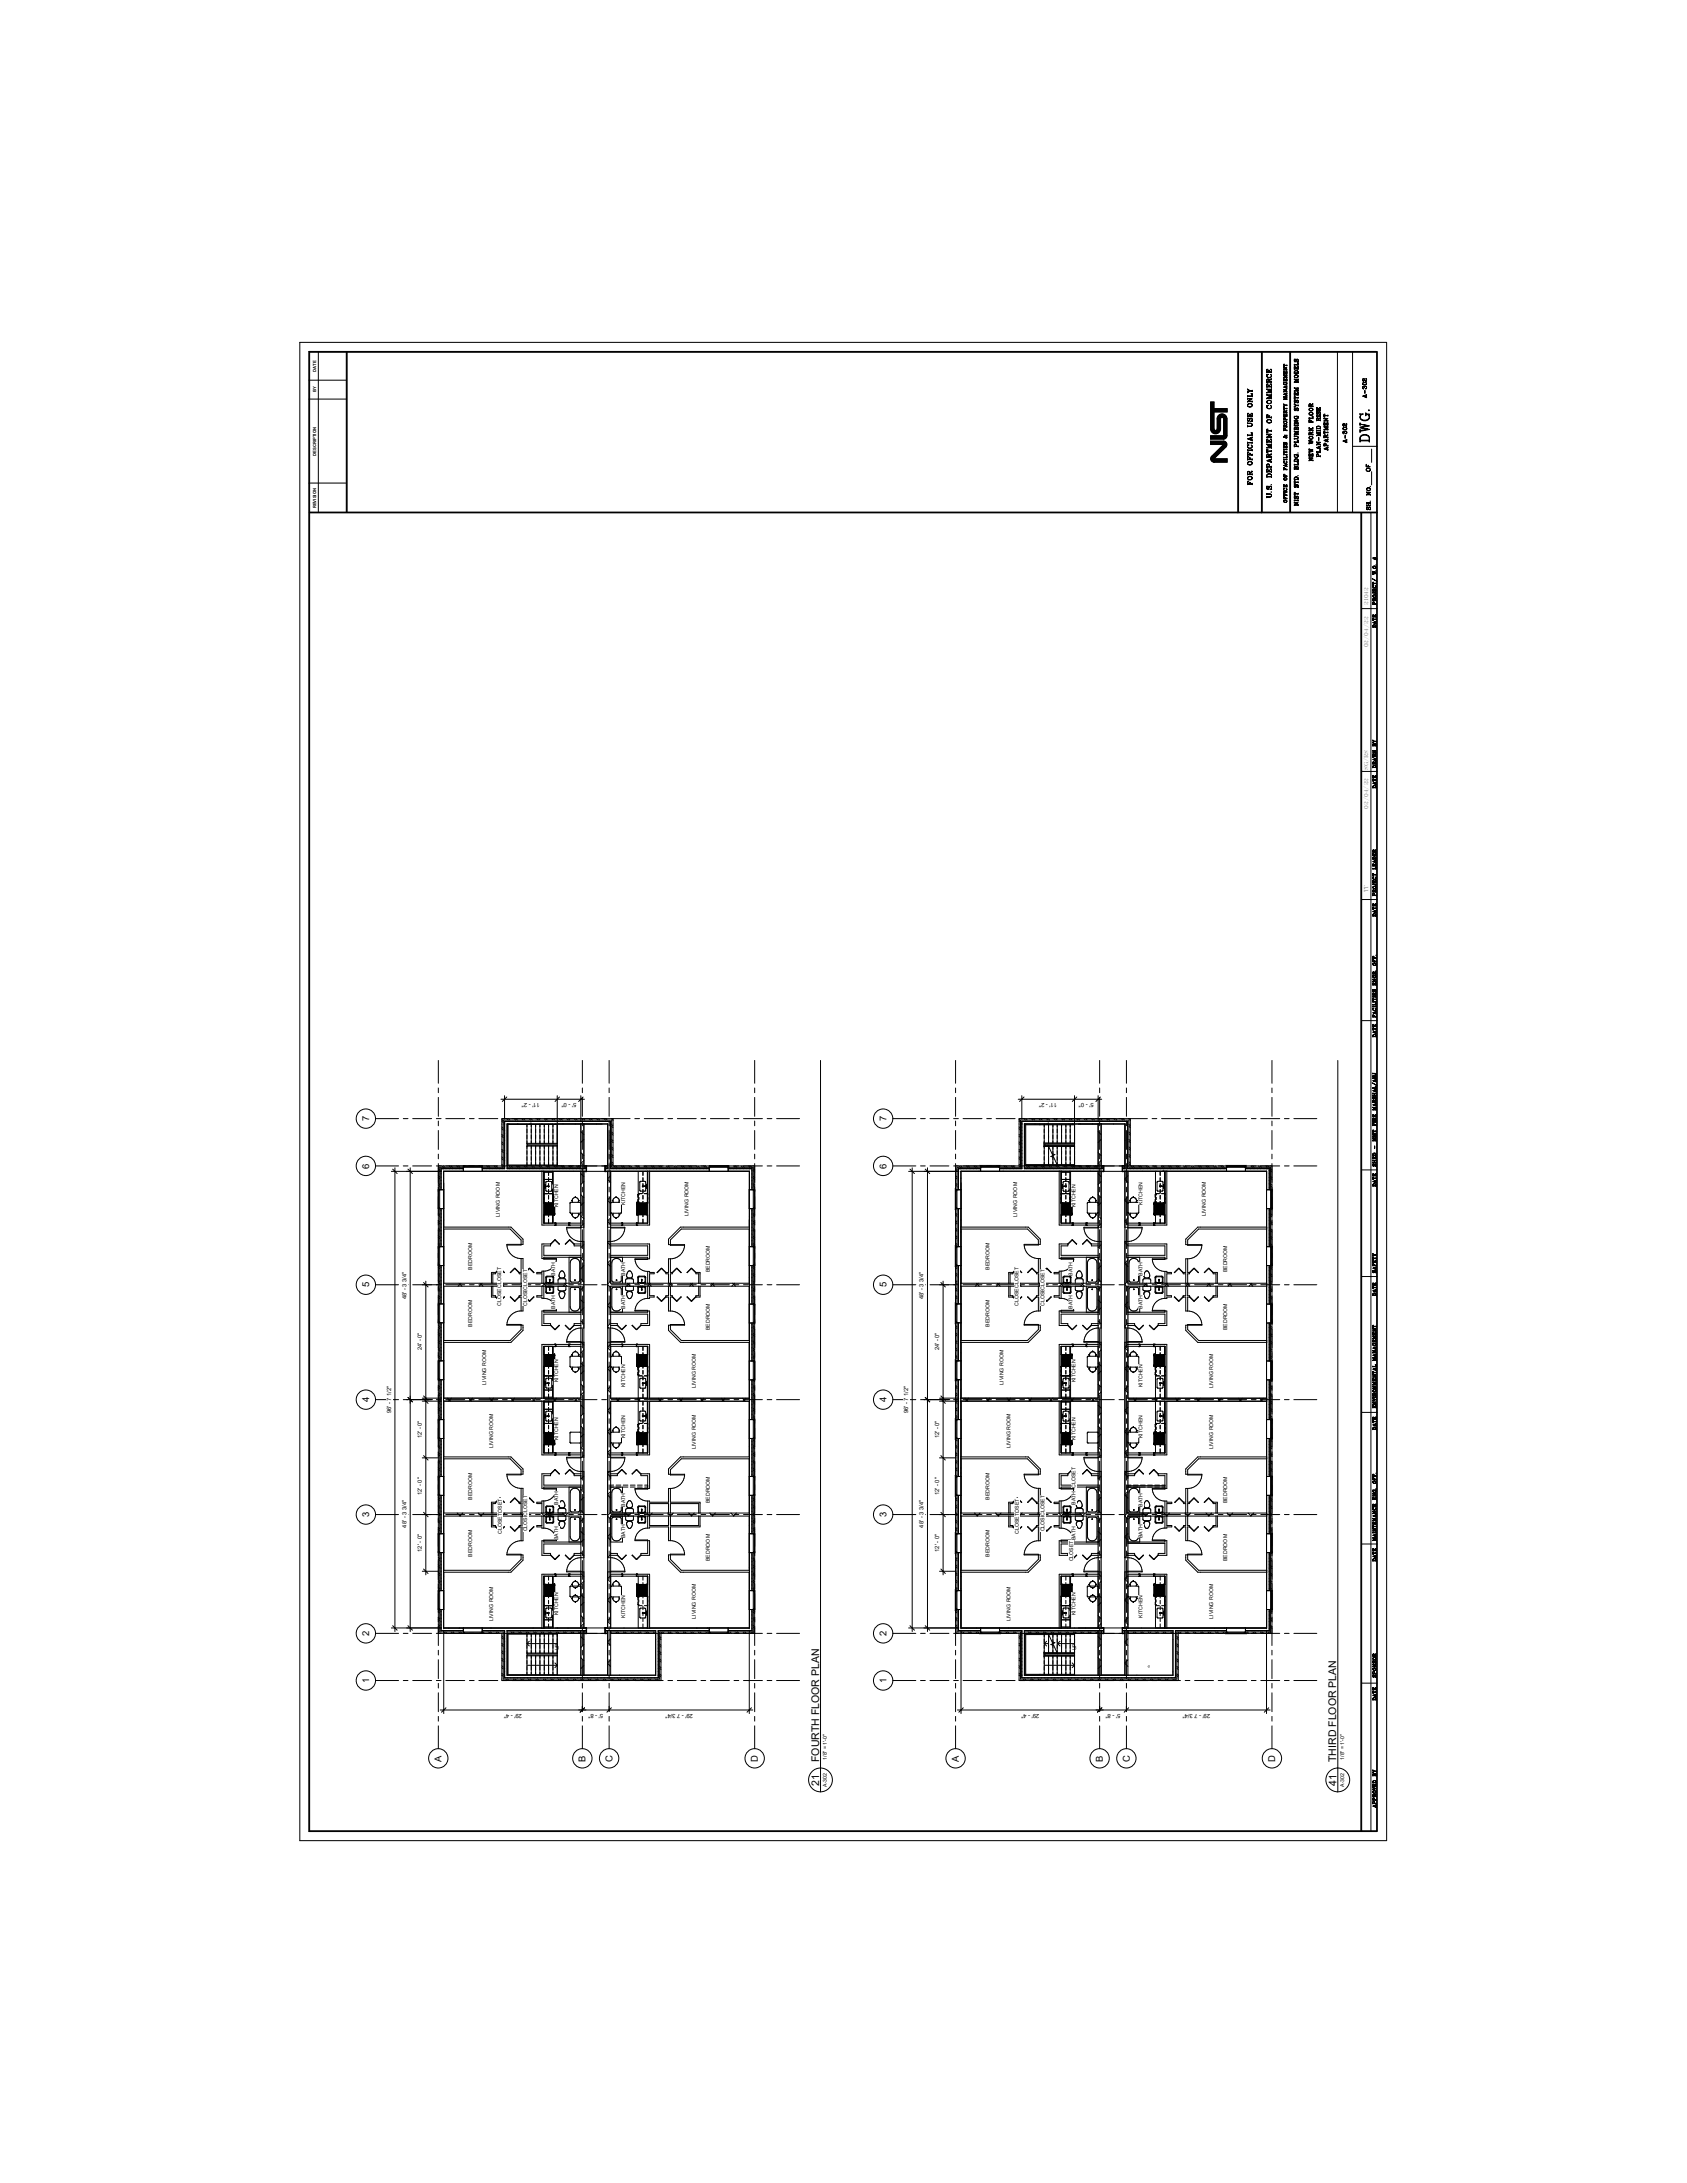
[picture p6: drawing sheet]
<svg xmlns="http://www.w3.org/2000/svg" width="216mm" height="279mm" viewBox="0 0 216 279" stroke-linecap="round" stroke-linejoin="round" font-family="sans-serif">
<defs><g id="words">
<text font-size="1.6" x="175.3" y="56.7" transform="rotate(-90 175.3 56.7)">DWG.</text>
<g font-size="1.3">
<text x="104.8" y="225.5" transform="rotate(-90 104.8 225.5)">FOURTH FLOOR PLAN</text>
<text x="171" y="225.5" transform="rotate(-90 171 225.5)">THIRD FLOOR PLAN</text>
<text x="104.8" y="228.6" transform="rotate(-90 104.8 228.6)">21</text>
<text x="171" y="228.6" transform="rotate(-90 171 228.6)">41</text>
</g>
<g font-size="1.2">
<text x="47.3" y="143.5" transform="rotate(-90 47.3 143.5)">7</text>
<text x="113.4" y="143.5" transform="rotate(-90 113.4 143.5)">7</text>
<text x="47.3" y="149.6" transform="rotate(-90 47.3 149.6)">6</text>
<text x="113.4" y="149.6" transform="rotate(-90 113.4 149.6)">6</text>
<text x="47.3" y="164.8" transform="rotate(-90 47.3 164.8)">5</text>
<text x="113.4" y="164.8" transform="rotate(-90 113.4 164.8)">5</text>
<text x="47.3" y="179.5" transform="rotate(-90 47.3 179.5)">4</text>
<text x="113.4" y="179.5" transform="rotate(-90 113.4 179.5)">4</text>
<text x="47.3" y="194.2" transform="rotate(-90 47.3 194.2)">3</text>
<text x="113.4" y="194.2" transform="rotate(-90 113.4 194.2)">3</text>
<text x="47.3" y="209.4" transform="rotate(-90 47.3 209.4)">2</text>
<text x="113.4" y="209.4" transform="rotate(-90 113.4 209.4)">2</text>
<text x="47.3" y="215.4" transform="rotate(-90 47.3 215.4)">1</text>
<text x="113.4" y="215.4" transform="rotate(-90 113.4 215.4)">1</text>
<text x="56.5" y="225.5" transform="rotate(-90 56.5 225.5)">A</text>
<text x="74.9" y="225.5" transform="rotate(-90 74.9 225.5)">B</text>
<text x="78.4" y="225.5" transform="rotate(-90 78.4 225.5)">C</text>
<text x="97" y="225.5" transform="rotate(-90 97 225.5)">D</text>
<text x="122.7" y="225.5" transform="rotate(-90 122.7 225.5)">A</text>
<text x="141.2" y="225.5" transform="rotate(-90 141.2 225.5)">B</text>
<text x="144.6" y="225.5" transform="rotate(-90 144.6 225.5)">C</text>
<text x="163.2" y="225.5" transform="rotate(-90 163.2 225.5)">D</text>
</g>
<g font-size=".8">
<text x="160.3" y="52.2" transform="rotate(-90 160.3 52.2)">ONLY</text>
<text x="162.7" y="52.4" transform="rotate(-90 162.7 52.4)">COMMERCE</text>
<text x="160.3" y="59.6" transform="rotate(-90 160.3 59.6)">OFFICIAL</text>
<text x="160.3" y="54.7" transform="rotate(-90 160.3 54.7)">USE</text>
<text x="162.7" y="54.2" transform="rotate(-90 162.7 54.2)">OF</text>
<text x="160.3" y="62.1" transform="rotate(-90 160.3 62.1)">FOR</text>
<text x="162.7" y="63.8" transform="rotate(-90 162.7 63.8)">U.S.</text>
<text x="162.7" y="61.2" transform="rotate(-90 162.7 61.2)">DEPARTMENT</text>
</g>
<g font-size=".7">
<text x="166.1" y="52.6" transform="rotate(-90 166.1 52.6)">SYSTEM</text>
<text x="166.1" y="49" transform="rotate(-90 166.1 49)">MODELS</text>
<text x="169" y="53.9" transform="rotate(-90 169 53.9)">RISE</text>
<text x="174.9" y="51" transform="rotate(-90 174.9 51)">A-302</text>
<text x="166.1" y="57.3" transform="rotate(-90 166.1 57.3)">PLUMBING</text>
<text x="168" y="59.1" transform="rotate(-90 168 59.1)">NEW</text>
<text x="168" y="56.9" transform="rotate(-90 168 56.9)">WORK</text>
<text x="168" y="54.2" transform="rotate(-90 168 54.2)">FLOOR</text>
<text x="169" y="58.5" transform="rotate(-90 169 58.5)">PLAN-MID</text>
<text x="169.9" y="57.7" transform="rotate(-90 169.9 57.7)">APARTMENT</text>
<text x="172.4" y="56.7" transform="rotate(-90 172.4 56.7)">A-302</text>
<text x="166.1" y="64.8" transform="rotate(-90 166.1 64.8)">NIST</text>
<text x="166.1" y="62.4" transform="rotate(-90 166.1 62.4)">STD.</text>
<text x="166.1" y="60.2" transform="rotate(-90 166.1 60.2)">BLDG.</text>
<text x="175.4" y="60.4" transform="rotate(-90 175.4 60.4)">OF</text>
<text x="175.4" y="65.3" transform="rotate(-90 175.4 65.3)">SH.</text>
<text x="175.4" y="63.4" transform="rotate(-90 175.4 63.4)">NO.</text>
<text x="175.1" y="77.4" transform="rotate(-90 175.1 77.4)">21042</text>
<text x="175.1" y="82.9" transform="rotate(-90 175.1 82.9)">02/04/22</text>
<text x="175.1" y="98.5" transform="rotate(-90 175.1 98.5)">SG/RS</text>
<text x="175.1" y="103.5" transform="rotate(-90 175.1 103.5)">02/04/22</text>
<text x="175.1" y="114.2" transform="rotate(-90 175.1 114.2)">TT</text>
<text x="69.1" y="141.2" transform="rotate(-180 69.1 141.2)">11' - 2&quot;</text>
<text x="73.8" y="141.2" transform="rotate(-180 73.8 141.2)">5' - 0&quot;</text>
<text x="135.3" y="141.2" transform="rotate(-180 135.3 141.2)">11' - 2&quot;</text>
<text x="140" y="141.2" transform="rotate(-180 140 141.2)">5' - 0&quot;</text>
<text x="64" y="155.7" transform="rotate(-90 64 155.7)">LIVING ROOM</text>
<text x="71.4" y="154.5" transform="rotate(-90 71.4 154.5)">KITCHEN</text>
<text x="80" y="154.2" transform="rotate(-90 80 154.2)">KITCHEN</text>
<text x="88.1" y="155.6" transform="rotate(-90 88.1 155.6)">LIVING ROOM</text>
<text x="130.2" y="155.7" transform="rotate(-90 130.2 155.7)">LIVING ROOM</text>
<text x="137.6" y="154.5" transform="rotate(-90 137.6 154.5)">KITCHEN</text>
<text x="146.2" y="154.2" transform="rotate(-90 146.2 154.2)">KITCHEN</text>
<text x="154.3" y="155.6" transform="rotate(-90 154.3 155.6)">LIVING ROOM</text>
<text x="52" y="166.3" transform="rotate(-90 52 166.3)">48' - 3 3/4&quot;</text>
<text x="60.4" y="162.5" transform="rotate(-90 60.4 162.5)">BEDROOM</text>
<text x="64.1" y="167.1" transform="rotate(-90 64.1 167.1)">CLOSET</text>
<text x="64.1" y="164.8" transform="rotate(-90 64.1 164.8)">CLOSET</text>
<text x="67.5" y="167.1" transform="rotate(-90 67.5 167.1)">CLOSET</text>
<text x="67.5" y="165.1" transform="rotate(-90 67.5 165.1)">CLOSET</text>
<text x="71.1" y="167.5" transform="rotate(-90 71.1 167.5)">BATH</text>
<text x="71.1" y="163.3" transform="rotate(-90 71.1 163.3)">BATH</text>
<text x="80" y="167.5" transform="rotate(-90 80 167.5)">BATH</text>
<text x="80" y="163.3" transform="rotate(-90 80 163.3)">BATH</text>
<text x="90.8" y="162.9" transform="rotate(-90 90.8 162.9)">BEDROOM</text>
<text x="118.2" y="166.3" transform="rotate(-90 118.2 166.3)">48' - 3 3/4&quot;</text>
<text x="126.6" y="162.5" transform="rotate(-90 126.6 162.5)">BEDROOM</text>
<text x="130.3" y="167.1" transform="rotate(-90 130.3 167.1)">CLOSET</text>
<text x="130.3" y="164.8" transform="rotate(-90 130.3 164.8)">CLOSET</text>
<text x="133.7" y="167.1" transform="rotate(-90 133.7 167.1)">CLOSET</text>
<text x="133.7" y="165.1" transform="rotate(-90 133.7 165.1)">CLOSET</text>
<text x="137.3" y="167.5" transform="rotate(-90 137.3 167.5)">BATH</text>
<text x="137.3" y="163.3" transform="rotate(-90 137.3 163.3)">BATH</text>
<text x="146.2" y="167.5" transform="rotate(-90 146.2 167.5)">BATH</text>
<text x="146.2" y="163.3" transform="rotate(-90 146.2 163.3)">BATH</text>
<text x="157" y="162.9" transform="rotate(-90 157 162.9)">BEDROOM</text>
<text x="54" y="172.8" transform="rotate(-90 54 172.8)">24' - 0&quot;</text>
<text x="60.4" y="169.8" transform="rotate(-90 60.4 169.8)">BEDROOM</text>
<text x="90.8" y="170.2" transform="rotate(-90 90.8 170.2)">BEDROOM</text>
<text x="120.2" y="172.8" transform="rotate(-90 120.2 172.8)">24' - 0&quot;</text>
<text x="126.6" y="169.8" transform="rotate(-90 126.6 169.8)">BEDROOM</text>
<text x="157" y="170.2" transform="rotate(-90 157 170.2)">BEDROOM</text>
<text x="62.2" y="177.2" transform="rotate(-90 62.2 177.2)">LIVING ROOM</text>
<text x="71.4" y="176.9" transform="rotate(-90 71.4 176.9)">KITCHEN</text>
<text x="80" y="177.6" transform="rotate(-90 80 177.6)">KITCHEN</text>
<text x="89.1" y="177.7" transform="rotate(-90 89.1 177.7)">LIVING ROOM</text>
<text x="128.4" y="177.2" transform="rotate(-90 128.4 177.2)">LIVING ROOM</text>
<text x="137.6" y="176.9" transform="rotate(-90 137.6 176.9)">KITCHEN</text>
<text x="146.2" y="177.6" transform="rotate(-90 146.2 177.6)">KITCHEN</text>
<text x="155.3" y="177.7" transform="rotate(-90 155.3 177.7)">LIVING ROOM</text>
<text x="50" y="180.9" transform="rotate(-90 50 180.9)">96' - 7 1/2&quot;</text>
<text x="54" y="184.1" transform="rotate(-90 54 184.1)">12' - 0&quot;</text>
<text x="63.1" y="185.3" transform="rotate(-90 63.1 185.3)">LIVING ROOM</text>
<text x="71.4" y="184.3" transform="rotate(-90 71.4 184.3)">KITCHEN</text>
<text x="80" y="184" transform="rotate(-90 80 184)">KITCHEN</text>
<text x="89.1" y="185.4" transform="rotate(-90 89.1 185.4)">LIVING ROOM</text>
<text x="116.2" y="180.9" transform="rotate(-90 116.2 180.9)">96' - 7 1/2&quot;</text>
<text x="120.2" y="184.1" transform="rotate(-90 120.2 184.1)">12' - 0&quot;</text>
<text x="129.3" y="185.3" transform="rotate(-90 129.3 185.3)">LIVING ROOM</text>
<text x="137.6" y="184.3" transform="rotate(-90 137.6 184.3)">KITCHEN</text>
<text x="146.2" y="184" transform="rotate(-90 146.2 184)">KITCHEN</text>
<text x="155.3" y="185.4" transform="rotate(-90 155.3 185.4)">LIVING ROOM</text>
<text x="54" y="191.4" transform="rotate(-90 54 191.4)">12' - 0&quot;</text>
<text x="60.4" y="191.9" transform="rotate(-90 60.4 191.9)">BEDROOM</text>
<text x="120.2" y="191.4" transform="rotate(-90 120.2 191.4)">12' - 0&quot;</text>
<text x="126.6" y="191.9" transform="rotate(-90 126.6 191.9)">BEDROOM</text>
<text x="52" y="195.5" transform="rotate(-90 52 195.5)">48' - 3 3/4&quot;</text>
<text x="64.2" y="196.3" transform="rotate(-90 64.2 196.3)">CLOSET</text>
<text x="64.2" y="194.4" transform="rotate(-90 64.2 194.4)">CLOSET</text>
<text x="67.5" y="196" transform="rotate(-90 67.5 196)">CLOSET</text>
<text x="67.5" y="194" transform="rotate(-90 67.5 194)">CLOSET</text>
<text x="71.4" y="197.1" transform="rotate(-90 71.4 197.1)">BATH</text>
<text x="71.4" y="192.6" transform="rotate(-90 71.4 192.6)">BATH</text>
<text x="80" y="196.9" transform="rotate(-90 80 196.9)">BATH</text>
<text x="80" y="192.9" transform="rotate(-90 80 192.9)">BATH</text>
<text x="90.8" y="192.4" transform="rotate(-90 90.8 192.4)">BEDROOM</text>
<text x="118.2" y="195.5" transform="rotate(-90 118.2 195.5)">48' - 3 3/4&quot;</text>
<text x="130.4" y="196.3" transform="rotate(-90 130.4 196.3)">CLOSET</text>
<text x="130.4" y="194.4" transform="rotate(-90 130.4 194.4)">CLOSET</text>
<text x="133.7" y="196" transform="rotate(-90 133.7 196)">CLOSET</text>
<text x="133.7" y="194" transform="rotate(-90 133.7 194)">CLOSET</text>
<text x="137.6" y="197.1" transform="rotate(-90 137.6 197.1)">BATH</text>
<text x="137.6" y="192.6" transform="rotate(-90 137.6 192.6)">BATH CLOSET</text>
<text x="146.2" y="196.9" transform="rotate(-90 146.2 196.9)">BATH</text>
<text x="146.2" y="192.9" transform="rotate(-90 146.2 192.9)">BATH</text>
<text x="157" y="192.4" transform="rotate(-90 157 192.4)">BEDROOM</text>
<text x="54" y="198.6" transform="rotate(-90 54 198.6)">12' - 0&quot;</text>
<text x="60.4" y="199.2" transform="rotate(-90 60.4 199.2)">BEDROOM</text>
<text x="90.8" y="199.8" transform="rotate(-90 90.8 199.8)">BEDROOM</text>
<text x="120.2" y="198.6" transform="rotate(-90 120.2 198.6)">12' - 0&quot;</text>
<text x="126.6" y="199.2" transform="rotate(-90 126.6 199.2)">BEDROOM</text>
<text x="137.3" y="199.8" transform="rotate(-90 137.3 199.8)">CLOSET</text>
<text x="157" y="199.8" transform="rotate(-90 157 199.8)">BEDROOM</text>
<text x="63.1" y="207.5" transform="rotate(-90 63.1 207.5)">LIVING ROOM</text>
<text x="71.4" y="206.7" transform="rotate(-90 71.4 206.7)">KITCHEN</text>
<text x="80" y="207.1" transform="rotate(-90 80 207.1)">KITCHEN</text>
<text x="89.1" y="207.2" transform="rotate(-90 89.1 207.2)">LIVING ROOM</text>
<text x="129.3" y="207.5" transform="rotate(-90 129.3 207.5)">LIVING ROOM</text>
<text x="137.6" y="206.7" transform="rotate(-90 137.6 206.7)">KITCHEN</text>
<text x="146.2" y="207.1" transform="rotate(-90 146.2 207.1)">KITCHEN</text>
<text x="155.3" y="207.2" transform="rotate(-90 155.3 207.2)">LIVING ROOM</text>
<text x="66.8" y="219.3" transform="rotate(-180 66.8 219.3)">29' - 4&quot;</text>
<text x="77.2" y="219.3" transform="rotate(-180 77.2 219.3)">5' - 8&quot;</text>
<text x="88.7" y="219.3" transform="rotate(-180 88.7 219.3)">29' - 7 3/4&quot;</text>
<text x="133" y="219.3" transform="rotate(-180 133 219.3)">29' - 4&quot;</text>
<text x="143.4" y="219.3" transform="rotate(-180 143.4 219.3)">5' - 8&quot;</text>
<text x="154.9" y="219.3" transform="rotate(-180 154.9 219.3)">29' - 7 3/4&quot;</text>
<text x="105.8" y="225.2" transform="rotate(-90 105.8 225.2)">1/8&quot; = 1'-0&quot;</text>
<text x="172" y="225.2" transform="rotate(-90 172 225.2)">1/8&quot; = 1'-0&quot;</text>
<text x="105.8" y="228.7" transform="rotate(-90 105.8 228.7)">A-302</text>
<text x="172" y="228.7" transform="rotate(-90 172 228.7)">A-302</text>
</g>
<g font-size=".6">
<text x="164.7" y="51.2" transform="rotate(-90 164.7 51.2)">MANAGEMENT</text>
<text x="164.7" y="56.1" transform="rotate(-90 164.7 56.1)">&amp;</text>
<text x="164.7" y="55.2" transform="rotate(-90 164.7 55.2)">PROPERTY</text>
<text x="164.7" y="64.4" transform="rotate(-90 164.7 64.4)">OFFICE</text>
<text x="164.7" y="61.5" transform="rotate(-90 164.7 61.5)">OF</text>
<text x="164.7" y="60.2" transform="rotate(-90 164.7 60.2)">FACILITIES</text>
<text x="176.1" y="71.7" transform="rotate(-90 176.1 71.7)">#</text>
<text x="176.1" y="77.4" transform="rotate(-90 176.1 77.4)">PROJECT/</text>
<text x="176.1" y="73.6" transform="rotate(-90 176.1 73.6)">W.O.</text>
<text x="176.1" y="80.4" transform="rotate(-90 176.1 80.4)">DATE</text>
<text x="176.1" y="95.6" transform="rotate(-90 176.1 95.6)">BY</text>
<text x="176.1" y="100.9" transform="rotate(-90 176.1 100.9)">DATE</text>
<text x="176.1" y="98.3" transform="rotate(-90 176.1 98.3)">DRAWN</text>
<text x="176.1" y="111.3" transform="rotate(-90 176.1 111.3)">LEADER</text>
<text x="176.1" y="117.3" transform="rotate(-90 176.1 117.3)">DATE</text>
<text x="176.1" y="114.7" transform="rotate(-90 176.1 114.7)">PROJECT</text>
<text x="176.1" y="123.6" transform="rotate(-90 176.1 123.6)">OFF.</text>
<text x="176.1" y="130.3" transform="rotate(-90 176.1 130.3)">FACILITIES</text>
<text x="176.1" y="126.2" transform="rotate(-90 176.1 126.2)">ENGR.</text>
<text x="176.1" y="132.8" transform="rotate(-90 176.1 132.8)">DATE</text>
<text x="176.1" y="142.1" transform="rotate(-90 176.1 142.1)">MARSHAL/AHJ</text>
<text x="176.1" y="149.3" transform="rotate(-90 176.1 149.3)">SHED</text>
<text x="176.1" y="147.1" transform="rotate(-90 176.1 147.1)">-</text>
<text x="176.1" y="146.1" transform="rotate(-90 176.1 146.1)">NIST</text>
<text x="176.1" y="144.1" transform="rotate(-90 176.1 144.1)">FIRE</text>
<text x="176.1" y="151.9" transform="rotate(-90 176.1 151.9)">DATE</text>
<text x="176.1" y="165.9" transform="rotate(-90 176.1 165.9)">DATE</text>
<text x="176.1" y="163" transform="rotate(-90 176.1 163)">SAFETY</text>
<text x="176.1" y="174.2" transform="rotate(-90 176.1 174.2)">MANAGEMENT</text>
<text x="176.1" y="183" transform="rotate(-90 176.1 183)">DATE</text>
<text x="176.1" y="180.3" transform="rotate(-90 176.1 180.3)">ENVIRONMENTAL</text>
<text x="176.1" y="192" transform="rotate(-90 176.1 192)">ENG.</text>
<text x="176.1" y="189.9" transform="rotate(-90 176.1 189.9)">OFF.</text>
<text x="176.1" y="197.2" transform="rotate(-90 176.1 197.2)">MAINTENANCE</text>
<text x="176.1" y="199.9" transform="rotate(-90 176.1 199.9)">DATE</text>
<text x="71.5" y="211.2" transform="rotate(-90 71.5 211.2)">UP</text>
<text x="137.7" y="211.2" transform="rotate(-90 137.7 211.2)">UP</text>
<text x="176.1" y="214.7" transform="rotate(-90 176.1 214.7)">SPONSOR</text>
<text x="176.1" y="217.7" transform="rotate(-90 176.1 217.7)">DATE</text>
<text x="176.1" y="227.4" transform="rotate(-90 176.1 227.4)">BY</text>
<text x="176.1" y="231.4" transform="rotate(-90 176.1 231.4)">APPROVED</text>
</g>
<g font-size=".5">
<text x="40.4" y="47.6" transform="rotate(-90 40.4 47.6)">DATE</text>
<text x="40.4" y="50.2" transform="rotate(-90 40.4 50.2)">BY</text>
<text x="40.4" y="58.4" transform="rotate(-90 40.4 58.4)">DESCRIPTION</text>
<text x="40.4" y="65.1" transform="rotate(-90 40.4 65.1)">REVISION</text>
</g>
</g></defs>
<g fill="none" stroke="#aaa" stroke-width=".13">
<path d="M122.2 152.1h.1v2.7h-.1zM122.2 159.4h.1v2.7h-.1zM122.3 152.2h.1M122.3 152.1v2.7M122.3 159.4v2.7M122.3 159.4h.1M122.3 152.4v2.2M122.3 152.4h.1M122.3 159.7v2.1M122.3 159.7h.1M122.3 154.6h.1M122.3 153.5h.1"/>
<path d="M123 149.9h17.5v29h-17.5zM125.4 149.2h2.7M125.4 149.2h2.7h-2.7zM125.4 149.2h.1M125.6 149.3h2.2zM126.7 149.3h.1M137.5 143.9h3v5.3h-3zM139.4 153.7h.1M139.4 155.5h.1M139.4 153.6v.1M139.4 155.4v.1M139.4 155.4h.1"/>
<path d="M139.4 153.6h.1M139.5 155.3a.4 .4 0 0 0 .3 .6 .4 .4 0 0 0 .4-.6M139.5 153.9a.4 .4 0 0 1 .3-.6 .4 .4 0 0 1 .4 .6M139.8 155.9h.1M139.8 153.2v.1M139.8 153.2h.1M139.9 155.9h-.1M139.9 153.2v.1M139.9 155.9h.1M140.2 155.5h.1M140.2 153.7h.1M140.2 153.6h.1"/>
<path d="M140.2 155.4h.1M140.3 155.4h.1M140.3 153.6h.1M140.3 153.7h.1M140.3 155.5h.1M140.3 153.6v.1M140.3 155.4v.1M140.9 143.9h3.1v70.5h-3.1zM144.3 149.9h17.8v29.1h-17.8zM144.6 153.7h.1M144.6 155.5h.1M144.6 153.6v.1"/>
<path d="M144.6 155.4v.1M144.6 155.4h.1M144.6 153.6h.1M144.7 155.3a.4 .4 0 0 0 .2 .5 .4 .4 0 0 0 .5-.2M145 155.9h.1M145 153.2v.1M145 153.2l.1 .1M145 153.2h.1M145.1 155.9h-.1M145.4 155.3v.1M145.4 153.8a.4 .4 0 0 0-.4-.5 .4 .4 0 0 0-.3 .6M145.4 155.4v.2"/>
<path d="M145.4 153.8v.1M145.4 153.6l.1 .1h-.1M145.4 155.4l.1 .1h-.1M156.8 149.2h2.7M156.8 149.2h2.7h-2.7zM156.9 149.2h.1M157.1 149.3h2.1zM158.2 149.3h.1M159.5 149.2h.1M162.7 152.4v2.2zM162.7 159.7v2.1zM162.7 153.5h.1"/>
<path d="M162.8 152.1h.1v2.7h-.1zM162.8 152.2h.1M162.8 159.4h.1v2.7h-.1zM162.8 159.4h.1M162.8 159.4v2.7M162.8 152.1v2.7M122.2 166.7h.1v2.7h-.1zM122.2 174h.1v2.7h-.1zM122.3 166.7v2.7M122.3 174v2.7M122.3 174.1h.1M122.3 166.8h.1"/>
<path d="M122.3 176.7h.1M122.3 162.1h.1M122.3 169.4h.1M122.3 174.3v2.2M122.3 174.3h.1M122.3 168.1h.1M122.3 175.4h.1M122.3 169.2h.1M122.3 176.5h.1M122.3 160.8h.1M122.3 161.8h.1M122.3 167v2.2"/>
<path d="M122.3 167h.1M123 179.3h17.5v29.1h-17.5zM139.4 173.4h.1M139.4 175.2h.1M139.5 173.6a.4 .4 0 0 1 .3-.6 .4 .4 0 0 1 .4 .6M139.5 175a.4 .4 0 0 0 .3 .6 .4 .4 0 0 0 .4-.6M139.8 175.6v.1M139.8 172.9v.1M139.8 172.9h.1M139.9 172.9v.1M139.9 175.7h-.1M139.9 175.6v.1"/>
<path d="M140.2 173.4h.1M140.2 175.2h.1M140.3 173.4h.1M140.3 175.2h.1M144.3 179.3h17.8v29.1h-17.8zM144.6 173.4h.1M144.6 175.2h.1M144.7 175a.4 .4 0 0 0 .2 .6 .4 .4 0 0 0 .5-.3M145 175.6v.1M145 172.9v.1M145 175.7h.1M145 172.9l.1 .1"/>
<path d="M145 172.9h.1M145.1 175.6l-.1 .1M145.4 175v.1M145.4 173.5a.4 .4 0 0 0-.4-.5 .4 .4 0 0 0-.3 .6M145.4 173.5v.1M145.4 175.1v.2M145.4 173.4h.1h-.1M145.4 175.2h.1h-.1M162.7 175.4h.1M162.7 167v2.2zM162.7 174.3v2.2zM162.7 168.1h.1"/>
<path d="M162.7 160.8h.1M162.8 169.4h.1M162.8 162.1h.1M162.8 166.8h.1v2.7h-.1zM162.8 174.1h.1v2.7h-.1zM162.8 166.8h.1M162.8 174.1h.1M162.8 174.1v2.7M162.8 166.8v2.7M122.2 181.6h.1v2.6h-.1zM122.2 188.8h.1v2.7h-.1zM122.2 196.2h.1v2.7h-.1z"/>
<path d="M122.3 181.6v2.6M122.3 188.8v2.7M122.3 196.2v2.7M122.3 196.2h.1M122.3 184.2h.1M122.3 181.6h.1M122.3 188.9h.1M122.3 181.8v2.2M122.3 189.1v2.2M122.3 196.4v2.2M122.3 197.5h.1M122.3 198.6h.1"/>
<path d="M122.3 196.4h.1M122.3 182.9h.1M122.3 181.8h.1M122.3 184h.1M122.3 190.2h.1M122.3 189.1h.1M122.3 191.3h.1M144.6 184.9h.1M144.6 183.1h.1M144.7 184.7a.4 .4 0 0 0 .3 .6 .4 .4 0 0 0 .4-.6M144.7 183.3a.4 .4 0 0 1 .3-.6 .4 .4 0 0 1 .4 .6M145 185.3v.1"/>
<path d="M145 182.6v.1M145 185.4h.1M145 182.6l.1 .1M145 182.6h.1M145.1 185.3l-.1 .1M145.4 184.9h.1h-.1M145.4 183.1h.1h-.1M162.7 197.5h.1M162.7 196.4v2.2zM162.7 182.9h.1M162.7 181.8v2.2zM162.7 190.2h.1"/>
<path d="M162.7 189.1v2.2zM162.8 196.2h.1v2.7l-.1-.1zM162.8 196.2h.1M162.8 181.6h.1v2.6h-.1zM162.8 184.2h.1M162.8 181.6h.1M162.8 188.8h.1v2.7h-.1zM162.8 188.9h.1M162.8 181.6v2.6M162.8 188.8v2.7M162.8 196.2v2.7M122.2 203.4h.1v2.7h-.1z"/>
<path d="M122.3 203.4v2.7M122.3 203.5h.1M122.3 206.1h.1M122.3 203.7v2.2M122.3 204.8h.1M122.3 205.9h.1M122.3 203.7h.1M125.4 209.1h2.7h-2.7zM125.4 209.1h2.7M125.4 209.1h.1M125.6 209h2.2zM126.7 209h.1"/>
<path d="M137.5 209.1h3v5.3h-3zM139.4 202.8h.1M139.4 204.6h.1M139.8 203.2v.1M139.8 202.3v.1M139.8 203.2h.1M139.8 205h.1M139.8 205v.1M139.8 202.3h.1M139.8 204.1v.1M139.8 204.1h.1M139.9 202.3v.1"/>
<path d="M139.9 204.1v.1M139.9 203.2l-.1 .1M139.9 205l-.1 .1M140.2 202.8h.1M140.2 204.6h.1M140.3 202.8h.1M140.3 204.6h.1M140.3 202.8h-.1M140.3 204.6h-.1M144.6 202.8h.1M144.6 204.6h.1M144.7 204.4a.4 .4 0 0 0 .3 .6 .4 .4 0 0 0 .4-.6"/>
<path d="M144.7 203a.4 .4 0 0 1 .3-.6 .4 .4 0 0 1 .4 .6M145 205l.1 .1M145 202.3v.1M145 202.3h.1M145.1 202.3h.1M145.1 202.3v.1M145.1 205h.1M145.1 205v.1M145.4 202.8h.1M145.4 204.6h.1M145.5 202.8h-.1M145.5 204.6h-.1"/>
<path d="M145.5 202.8h.1M145.5 204.6h.1M146.9 213.3h.1M147 213.3h-.1M147 213.3h.1M147 213.2v.1M147 213.3v.1M147 213.4h.1M147 213.2h.1M147.1 213.2h.1M147.1 213.3l-.1 .1M147.1 213.2v.1"/>
<path d="M147.1 213.3h.1M156.8 209.1h2.7h-2.7zM156.8 209.1h2.7M156.9 209.1h.1M157.1 209h2.1zM158.2 209h.1M159.5 209.1h.1M162.7 204.8h.1M162.7 203.7v2.2zM162.8 203.4h.1v2.7h-.1zM162.8 203.5h.1M162.8 206.1h.1"/>
<path d="M162.8 203.4v2.7"/>
<circle cx="139.8" cy="204.6" r=".4"/>
<circle cx="139.8" cy="202.8" r=".4"/>
</g>
<path d="M137.2 210.4h.7v.8h-.7z" fill="#fff"/>
<g fill="none" stroke="#000" stroke-width=".13">
<path d="M122.3 159.6h.1v.1h-.1M122.3 154.6h.1v.1h-.1M122.3 152.3h.7M122.3 154.7h.7M122.3 149.2h8.1v-6h14.3v6h18.1v59.9h-12v6h-20.4v-6h-8.1zM122.3 159.6h.7M122.3 152.3h.1v.1h-.1M122.3 159.7v2.1M122.3 152.4v2.2M122.4 159.6h.1M122.4 152.3h.1M122.4 154.6h.1"/>
<path d="M122.6 154.7v4.9M122.7 154.7v4.9M123 150.8h.1M123 156.2h.1M123 157.3h8.5l1.4 1.4v.7h-1.8M123 154.7v4.9M123 157.1h8.6l1.5 1.5v.7h-2v.1M123 157.3v6.9M123 157.7h.1M125.3 149.9h.1M125.5 149.9h-2.5v2.4M125.5 149.6h-2.8v2.7"/>
<path d="M125.5 149.6h-2.9v2.7M125.5 149.2v.7M125.5 149.2v.1h.1v-.1M125.6 149.3v.1M125.6 149.3h2.2M127.8 149.2v.1h.1v-.1M127.9 149.3v.1M127.9 149.9h13.3M127.9 149.6h2.9v-6.1h13.5v6.1h12.7M127.9 149.2v.7M128.4 149.9h.1M131.1 149.9h-.1"/>
<path d="M131.1 159.4a1.81 1.81 0 0 0 1.8 1.7M131.1 149.2h9.4M131.1 149.4h9.4M131.1 149.6h9.4M131.1 147.6h.1M131.1 145.4h.1M131.1 149.2h6.4M131.2 143.9v5.3h6.3M131.3 143.8v.1M132.5 143.8v.1M133.6 144v2.3M134 143.8v.1"/>
<path d="M134.1 146.6l.6 1.1 .3 .1-.5 .2 .3 .1 .6 1.1M134.2 143.8h.1M134.2 146.6v.1M134.2 149.1v-2.4h-.6v2.4M134.2 144v2.3M134.7 146.7v2.4M134.7 144v2.3M135.3 149.1v.1M135.3 146.7v2.4M135.3 144v2.3M135.5 143.8v.1M135.6 149.9v6.9h4.9"/>
<path d="M135.6 149.9h-12.6v7.2M135.8 155.5h1.4M135.8 152.8h1.1v1.2M135.8 149.9v6.6h4.7M135.8 149.9h4.7M135.8 154h1.4M135.8 155.5v1M135.8 150h1.1v1.6M135.8 149.9v4.1M135.8 151h1.1M135.9 146.7v2.4M135.9 144v2.3"/>
<path d="M135.9 151.8v.1M135.9 151.8h.1M135.9 151.9h.1M135.9 151.7l.1 .3zM135.9 155.4h1.1M135.9 154h1.1M135.9 154v1.5M135.9 154.9v.5M135.9 151.7h.1M135.9 154.6h.1M135.9 151.6v.1M135.9 154.1h.1"/>
<path d="M135.9 155.4h.1M135.9 154.9h.1M135.9 154.6v.3M135.9 154.6h1.1M135.9 151.6h.1M136 154.9h1M136 154.1h-.1M136 151.8h.1M136 154.9h-.1M136 155h.1M136 154.2h.1M136 154.1h.1"/>
<path d="M136 154.1l-.1 .5M136 154.1h1M136 155.4h.1M136 155.1h.2M136 154.3h.2M136 154.9h.1M136 154.5h.1M136 154.6h.1M136 152l-.1 .1M136 155l.1 .1M136 154.8h.1M136 154.8h1"/>
<path d="M136 154.6v.1h.2M136 151.9h-.1M136 155.3h.1M136 151.9h.1M136 155v.4M136 154.5v.1M136 154.1v.4M136 151.8v.1M136 151.8h.3M136 151.9h.3M136 155.4h.2M136 154.7h.1"/>
<path d="M136 155.3v.1M136 154.8v.1M136 154.6v.1M136 154.9v.1M136 154.9h.8M136 155v.3M136 155.3h.2M136 154.1h.2M136 154.6h.2M136 154.5h.2M136 151.8l.1-.6h.7v1.2h-.7l-.1-.5M136.1 154.3h.1"/>
<path d="M136.1 155.2h.1M136.1 154.3l.1 .1M136.1 155.2l-.1 .1M136.1 154.2h.1M136.1 155h.1M136.1 154.4l-.1 .1M136.1 154.4h.1M136.1 154.1h.1M136.1 154.6l.1 .1M136.1 154.6h.1M136.1 155.4h-.1M136.2 154.1v.1"/>
<path d="M136.2 154.9v.1M136.2 155.4h-.1M136.2 154.6h.1M136.2 154.3h.1M136.2 154.3h-.1M136.2 155.2h.1M136.2 155.1h-.1M136.2 154.7l-.2 .1M136.2 154.7h.1M136.2 155.1h.1M136.2 155.1l-.2 .1M136.2 154.4h.1"/>
<path d="M136.2 154.3l-.2 .1M136.2 154.3v.1M136.2 155v.1M136.2 155h.1M136.2 154.2v.1M136.2 154.2h.1M136.2 155.2v.1M136.2 155.4h.6M136.2 155.3h.1M136.2 154.5h.6M136.2 155.3h.6M136.2 154.6h.6"/>
<path d="M136.2 154.1h.6M136.2 154.4v.2M136.2 154.8h.1M136.2 155.2v.2M136.2 155.2v.2h.3M136.2 154.7v-.1h.6l-.1 .1M136.3 154.3h.1M136.3 155.2h.1M136.3 155.2h-.1M136.3 154.4h-.1M136.3 151.8h-.1M136.3 151.8h.1"/>
<path d="M136.3 151.8v.1M136.3 155.1h.1M136.3 154.4h.1M136.3 151.9h-.1M136.3 155.1v.1M136.3 155.2l.2 .1 .2-.1M136.3 154.3v.1M136.3 155.1l.2-.1 .2 .1M136.3 154.4l.1 .1 .3-.1M136.3 155.2l.1 .1 .3-.1M136.3 154.3l.1-.1 .3 .1M136.3 155.1l.1-.1 .3 .1"/>
<path d="M136.3 154.7h.1M136.3 154.7l.2 .1M136.3 154.7h.4M136.4 155.1h.1M136.4 154.3h.1M136.4 155.1l.1 .1M136.4 153v.5M136.4 150.7v.5M136.4 155.3v.4M136.4 154.5v.5M136.4 152.3v.4M136.4 149.9v.5"/>
<path d="M136.4 151.5v.4M136.4 153.8v.4M136.4 156v.5M136.4 146.7v2.4M136.4 144v2.3M136.5 154.3v.1M136.5 154.1h.1M136.5 155.2h.1M136.5 154.6h.1M136.5 154.2l-.2 .1M136.5 154.9h.1M136.5 154.2l.2 .1"/>
<path d="M136.5 154.1v.1M136.5 155.2v.1M136.5 154.4v.1M136.5 154.3h-.1M136.5 155.1h-.1M136.5 154.6v.1M136.5 154.8h.1M136.5 154.9v.2M136.5 155.1h.1M136.5 154.3h.1M136.5 154.1v.2M136.6 155.1l-.1 .1v.2"/>
<path d="M136.6 154.3l-.1 .1v.2M136.6 154.3h.1M136.6 155.1h.1M136.6 155.2h.1M136.6 154.3v.1M136.6 155.1v.1M136.7 154.3h-.1M136.7 154.4h-.1M136.7 159.2h-1.1v1.9h1.8v.1M136.7 159.2v.3h-.9v1.2h4.7M136.7 155.1h-.1M136.7 155.2h-.1"/>
<path d="M136.7 154.7h.1M136.7 154.7l-.2 .1M136.7 154.3h.1M136.7 154.4l-.1 .1M136.7 155.1h.1M136.7 154.4h.1M136.7 155.2h.1M136.7 143.8v.1M136.7 154.4l.1 .2h-.8M136.7 155.2l.1 .2h-.3M136.7 154.2v.1M136.7 154.2h.1"/>
<path d="M136.7 155h.1M136.7 154.8h.1M136.7 155v.1M136.8 154.2h.1M136.8 155h.1M136.8 154.7h.1M136.8 154.8h.1M136.8 154.2v.1M136.8 155.2v.2M136.8 154.4v.2M136.8 155v.1M136.8 154.4h-.1"/>
<path d="M136.8 155.2h.1M136.8 155.1h.1M136.8 154.3h.1M136.8 155.1v.1M136.8 154.4h.1M136.8 154.9l-.1 .1M136.8 154.1l-.1 .1M136.8 155.3h.2M136.8 154.1h.2M136.8 154.7l.2 .1M136.8 155.1l.2 .1M136.8 154.5h.1"/>
<path d="M136.8 154.6h.2M136.8 155.4h.2M136.8 154.6v.1M136.8 154.6h.1M136.8 154.9v.1M136.8 154.9h.1M136.8 154.1h.1M136.8 154.1v.1M136.8 154.3v.1M136.8 154.4l.1 .1M136.8 155.2l.2 .1M136.9 155.2l.1 .1"/>
<path d="M136.9 149.9h.1M136.9 143.8v.1M136.9 155.5v1M136.9 152.2v.6M136.9 154.5h.1M136.9 154.6l.1 .1M136.9 152.9h.1M136.9 154.5l.1 .1M137 155.3v.1M137 154.1h.1M137 154.7h.1M137 155.3h.1"/>
<path d="M137 146.7v2.4M137 154.6h.1M137 154.8v.1M137 154.6h-.1M137 154.6v.1M137 154.9v.1M137 154.9h-.2M137 154.1v.4M137 155v.3M137 144v2.3M137 154.5v.1M137 154.5h-.1"/>
<path d="M137 154.8h.1M137 153.9h-.1M137 152.9h.1M137 154.3h-.2h.2M137 155.1h-.2M137 154.3v.1M137 149.9v6.6M137 155h-.2M137 154.2h-.2M137 154.2h.1M137 153.8v.1M137 155h.1"/>
<path d="M137 155.4h.1M137 154.3h.1M137 154.9h.1M137 155.1h.1M137 154.7h-.2M137 154.2h-.1M137 155l-.1 .1M137 153.8h.1M137 152.9v.9M137 154v1.4M137.2 154v1.5M137.2 155.5h.1"/>
<path d="M137.2 155.4h.1M137.2 154h.1M137.2 154.1h.1M137.2 156.5h.1v.3h-.1M137.2 154v1.4M137.2 158.7l.6 .5zM137.2 158.7l-.5 .5M137.2 143.8l.1 .1M137.4 156.5v.3M137.5 143.9v5.3M137.5 146.4h-3.8v.2h3.8M137.5 146.3h-3.9v.4h3.9"/>
<path d="M137.5 144h-6.2v5.1h6.2M138.3 143.8v.1M138.7 157.2a1.87 1.87 0 0 0 2.2 1.7M138.7 157.2h1.8M139 156.5v.3M139.1 158.7l-.5 .5zM139.1 158.7l.6 .5M139.2 156.5h-.2v.3h.2M139.4 153.7h.1M139.4 155.5h.1M139.4 153.6v.1M139.4 155.4v.1"/>
<path d="M139.4 155.4h.1M139.4 153.6h.1M139.5 155.3a.4 .4 0 0 0 .3 .6 .4 .4 0 0 0 .4-.6M139.5 153.9a.4 .4 0 0 1 .3-.6 .4 .4 0 0 1 .4 .6M139.6 149.9h-.1M139.7 159.2v.3h.8M139.7 159.2h.8M139.8 155.9h.1M139.8 143.8v.1M139.8 153.2v.1M139.8 153.2h.1M139.9 155.9h-.1"/>
<path d="M139.9 153.2v.1M139.9 155.9h.1M140.2 155.5h.1M140.2 153.7h.1M140.2 153.6h.1M140.2 155.4h.1M140.3 155.4h.1M140.3 153.6h.1M140.3 153.7h.1M140.3 155.5h.1M140.3 153.6v.1M140.3 155.4v.1"/>
<path d="M140.5 147.5l.4 .4M140.5 143.8v5.8M140.5 143.9h-9.4v5.3M140.5 144.8l.4 .4M140.5 149.9v14.3h-17.5M140.5 155.6l.4 .4M140.5 152.9l.4 .4M140.5 150.2l.4 .4M140.5 154l-.1-.1h-1.1l-.2 .1 .1 1.3h1.2l.1-.1M140.9 157.1h-2.2v.1M140.9 143.8v5.8M140.9 143.9h3.1"/>
<path d="M140.9 148.5l-.4 .4M140.9 145.8l-.4 .4M140.9 159.3l-.4 .4M140.9 149.9v58.5M140.9 149.9h3.1M140.9 156.6l-.4 .4M140.9 149.6h.3M140.9 149.4h.3M140.9 149.2h3.1M140.9 153.9l-.4 .4M140.9 151.2l-.4 .4M141 143.8v.1"/>
<path d="M141.1 149.2h.1M141.1 149.9h.1M141.2 149.6h-10.1v-5.8h12.9v5.8h-.3M141.2 149.2v.7M141.3 149.2v.7M142.5 143.8v.1M143.6 149.2v.7M143.7 149.9h13.3M143.7 149.4h.3M143.7 149.6h.3M143.8 149.2h-.2v.8l.2-.1M144 157.1h2.2v.1"/>
<path d="M144 153.6l.3 .4 .2-.1h1.1l.1 .1v1.2l-1.2 .1-.2-.1M144 150.9l.3 .4M144 149.9v58.5M144 159l.3 .4M144 156.3l.3 .4M144 146h.1M144 158.9v.1M144.3 157.2h1.9M144.3 155.9l-.3 .4M144.3 159.5h4.8v1.2h-4.8M144.3 159.2h5v1.9h-1.8v.1M144.3 153.2l-.3 .4"/>
<path d="M144.3 149.9v14.3h17.8M144.3 149.9h4.8M144.3 150.5l-.3 .4M144.6 153.7h.1M144.6 155.5h.1M144.6 153.6v.1M144.6 155.4v.1M144.6 155.4h.1M144.6 153.6h.1M144.7 155.3a.4 .4 0 0 0 .2 .5 .4 .4 0 0 0 .5-.2M145 155.9h.1M145 153.2v.1"/>
<path d="M145 153.2l.1 .1M145 153.2h.1M145.1 155.9h-.1M145.4 155.3v.1M145.4 153.8a.4 .4 0 0 0-.4-.5 .4 .4 0 0 0-.3 .6M145.4 155.4v.2M145.4 153.8v.1M145.4 153.6l.1 .1h-.1M145.4 155.4l.1 .1h-.1M145.7 156.5h.2v.3h-.2M145.9 156.5v.3M146.2 157.2a1.87 1.87 0 0 1-2.2 1.7"/>
<path d="M146.2 149.9h.1M147.6 156.5v.3M147.7 156.8h.1M147.7 156.5h.1M147.7 156.5v.3M147.7 155.4h.1M147.7 154h.1M147.7 154v1.4M147.7 154.1h.1M147.7 155.5h.1M147.7 155.5h1.4M147.7 154v1.5"/>
<path d="M147.7 154h1.4M147.8 155.5h.1M147.8 154h.1M147.8 154.8h.1M147.8 155.4h.1M147.8 154.6h.1M147.9 153.5v.3M147.9 152.9v.3M147.9 154.6h-.1M147.9 155.4h1.1M147.9 154v1.4M147.9 154h1.1"/>
<path d="M147.9 154.6h.1M147.9 154.8v.1M147.9 153.8v.1M147.9 155.4h.1M147.9 154.1h-.1M147.9 154.9h1M147.9 154.1h.1M147.9 154.6h1M147.9 154.9h.1M147.9 153.8h.1M147.9 155h.1M147.9 154.2h.1"/>
<path d="M147.9 154.3h.1M147.9 155.1h.1M147.9 152.9h.1M147.9 154.5h.1M147.9 155.3h.1M147.9 154.1h.2M147.9 154.6h.2M147.9 149.9v6.6M147.9 154.7h.2M147.9 155l.1 .1M147.9 154.8h.1M147.9 154.3v.1"/>
<path d="M147.9 154.3h.2M147.9 155.1h.2M147.9 155.4h.2M147.9 154.7h.1M147.9 155.3v.1M147.9 154.1v.4M147.9 155v.3M147.9 154.5v.1M147.9 154.6v.1M147.9 154.9h.8M147.9 154.9v.1M147.9 155.3h.2"/>
<path d="M148 154.6h.1M148 154.6l-.1 .1M148 153.8v.2M148 152.9h-.1M148 154.5h.1M148 154.5l-.1 .1M148 153.2v.3M148 153.9h-.1M148 154.2h.1M148 155.1h.1M148 155.2h.1M148 155.2l-.1 .1"/>
<path d="M148 154.4h.1M148 154.4l-.1 .1M148.1 154.4h.1M148.1 154.3v.1M148.1 149.9h-.1M148.1 154.6h.1M148.1 154.1h.1M148.1 155.4h-.2M148.1 154.9v.1M148.1 154.6v.1M148.1 154.1v.1M148.1 155.4h.1"/>
<path d="M148.1 154.6h-.2M148.1 154.7l-.2 .1M148.1 154.7h.1M148.1 154.3h-.2M148.1 155.1l-.2 .1M148.1 155.1h.1M148.1 154.3h.1M148.1 155.4h.6M148.1 154.5h.6M148.1 154.6h.6M148.1 155.1v.1M148.1 155.2h.1"/>
<path d="M148.1 155.3h.6M148.1 154.1h.6M148.1 155v.1M148.1 155h.1M148.1 154.2v.1M148.1 154.8h.1M148.1 154.2h.1M148.1 154.4v.2M148.1 155.2v.2M148.1 154.2l.1 .1M148.1 155l.1 .1M148.1 154.4v.2h.6v-.2"/>
<path d="M148.1 154.2v-.1h.6v.1M148.1 154.7v-.1h.6v.1M148.2 154.4h-.1M148.2 155.2l.2 .1M148.2 155.1h.1M148.2 154.4l.3 .1M148.2 154.4h.1M148.2 155.2h.1M148.2 155.2h-.1M148.2 154.3h.1M148.2 155.2l.1 .1 .3-.1M148.2 154.4l.1 .1"/>
<path d="M148.2 154.3l.1-.1 .3 .1M148.2 155.1l.1-.1 .3 .1M148.2 154.7v.1M148.2 154.7h.1M148.2 154.7h.4M148.2 154.8h.2M148.2 154.3l.1 .1M148.2 155.1l.1 .1M148.3 154.4h.1M148.3 155.2h.1M148.3 155.1h.1M148.3 155.1l.1 .1"/>
<path d="M148.4 152.8h-.4v.1M148.4 154.8h.1M148.4 155.1h-.1M148.4 154.1v.5M148.4 154.3h-.1h.1M148.4 155l-.2 .1M148.4 154.5h.1M148.4 154.6v.1M148.4 155.3h.1M148.4 154.7h.1M148.4 154.2l-.2 .1M148.4 154.9v.5h-.3v-.2"/>
<path d="M148.4 155h.1M148.4 154.2h.1M148.4 154.1v.2M148.4 155.2v.2M148.4 154.4v.2M148.4 155.4h.1M148.4 154.3h.1M148.4 155.1h.1M148.4 154.6h.1M148.4 154.3v.1M148.4 154.1h.1M148.4 155.2h.1"/>
<path d="M148.4 151.8l.1 .1zM148.4 154.2l.2 .1M148.4 155l.2 .1M148.4 154.9v.2M148.5 150.7v.5M148.5 153v.5M148.5 155.3v.4M148.5 149.9v.5M148.5 152.3v.4M148.5 154.5v.5M148.5 151.5v.4M148.5 156v.5"/>
<path d="M148.5 153.8v.4M148.5 154.3h-.1M148.5 155.1l-.1 .1M148.5 155.1h.1M148.5 154.3h.1M148.6 154.4h.1M148.6 155.2h.1M148.6 155.1h.1M148.6 154.3h.1M148.6 154.7h.1M148.6 154.8h-.2M148.6 154.7v.1"/>
<path d="M148.6 154.4l-.1 .1M148.6 154.3v.1M148.6 155.2l-.2 .1M148.6 151.8h.1M148.6 151.8v.1M148.6 151.9h.4M148.6 151.8h.3M148.7 155.2h.1M148.7 155.2v.2h-.3M148.7 154.4h.1M148.7 155.2v.1M148.7 154.2h.1"/>
<path d="M148.7 155h.1M148.7 154.3h.1M148.7 154.3h-.1M148.7 154.8h-.8M148.7 154.7h.1M148.7 154.8h.1M148.7 155.1h.1M148.7 152.8h.4M148.7 154.4v.2M148.7 155.2v.2M148.7 155.3h.1M148.7 155v.1"/>
<path d="M148.7 154.2v.1M148.7 154.9v.1M148.7 155.3h.2M148.7 154.1h.2M148.7 154.7l.2 .1M148.7 154.8h.2M148.7 155.1l.2 .1M148.7 154.5h.1M148.7 154.6h.2M148.7 154.6h.1M148.7 154.6v.1M148.7 154.1v.1"/>
<path d="M148.7 155.4h.2M148.7 155.4h.1M148.7 154.1h.1M148.8 154.2h.1M148.8 155v.1M148.8 155.2l.1 .1M148.8 155h.1M148.8 154.4v.1M148.8 155.2h.1M148.8 154.4h.1M148.8 155.1h.1M148.8 154.4l.1 .1"/>
<path d="M148.8 154.3l-.1 .1M148.8 154.3h.1M148.8 155.2h-.1M148.8 151.8v-.6h-.7v1.2h.7v-.6M148.8 154.6l.1 .1M148.8 154.5l.1 .1M148.9 149.9h.1M148.9 155.3v.1M148.9 154.1h.1M148.9 154.6h.1M148.9 154.8v.1M148.9 154.9h-.2"/>
<path d="M148.9 154.9v.1M148.9 154.6h-.1M148.9 154.6v.1M148.9 155.3h.1M148.9 154.7h.1M148.9 154.1v.4M148.9 155v.3M148.9 154.5h.1M148.9 154.5h-.1M148.9 151.9h.1M148.9 151.7h.1M148.9 151.7l.1 .2z"/>
<path d="M148.9 155v.4M148.9 155h.1M148.9 154.8h.1M148.9 151.8h.1M148.9 154.5v.1M148.9 155.4h.1M148.9 155h-.1M148.9 155.1h-.2M148.9 154.3h-.2h.2M148.9 154.3v.1M148.9 154.2h-.1M148.9 154.6h-.2"/>
<path d="M148.9 154.9h.1M148.9 154.7h-.2M148.9 154.2h.1M148.9 155l-.1 .1M148.9 154.1h-.2M148.9 155.1h.1M148.9 154.3h.1M148.9 151.6v.1M148.9 151.8v.1M148.9 151.8l.1 .1M148.9 151.9v.2M148.9 151.9v.1"/>
<path d="M148.9 154.6v.2M148.9 154.9v.5M148.9 154.1v.5M148.9 152.1h.1M149 151.8h.1M149 154v1.5M149 155.5v1M149 149.9v4.1M149.1 149.9v6.6h-4.8M149.3 149.9v6.9h-5M149.3 149.9h12.8v7.2M153.8 159.4a1.83 1.83 0 0 1-1.8 1.7"/>
<path d="M157 149.2v.7M157 149.2v.1h.1v-.1M157 149.3v.1M157.1 149.3h2.1M159.2 149.2v.1h.2v-.1M159.3 149.3v.1M159.4 149.9h2.7v2.4M159.4 149.6h3v2.7M159.4 149.2v.7M159.4 149.6h3.1v2.7M162.1 157.3v6.9M162.1 152.3h.7"/>
<path d="M162.1 154.7h.7M162.1 159.6h.7M162.1 155.7h.1M162.1 159.5h.1M162.1 157.3h-8.7l-1.4 1.4v.7h1.8M162.1 157.1h-8.8l-1.6 1.5v.7h2.1v.1M162.1 154.7v4.9M162.4 154.7v4.9M162.5 154.7v4.9M162.6 154.6h.1M162.6 152.3h.1M162.6 159.6h.1"/>
<path d="M162.7 152.4v2.2M162.7 159.7v2.1M162.8 159.6h-.1v.1h.1M162.8 154.6h-.1v.1h.1M162.8 152.3h-.1v.1h.1M122.3 166.9h.7M122.3 169.3h.7M122.3 169.2h.1v.1h-.1M122.3 161.8h.1v.2h-.1M122.3 176.6h.7M122.3 176.5h.1v.1M122.3 166.9h.1v.1h-.1"/>
<path d="M122.3 174.2h.7M122.3 174.2h.1v.1h-.1M122.3 162h.7M122.3 174.3v2.2M122.3 167v2.2M122.4 161.9h.1M122.4 167h.1M122.4 176.5h.1M122.4 174.2h.1M122.4 169.2h.1M122.6 176.6v5.1M122.6 169.3v4.9"/>
<path d="M122.6 162v4.9M122.7 169.3v4.9M122.7 176.6v5.1M122.7 162v4.9M123 164.6h17.5v14.3h-17.5M123 176.6v5.1M123 179.3h17.5v14.4h-17.5M123 162.4h.1M123 162v4.9M123 169.3v4.9M123 173.1v.1M123 164.6v7"/>
<path d="M123 163v.1M123 177.8h.1M123 179.3v7.2M123 171.8v7.1M123.5 178.9l.4 .4M124 178.9l-.4 .4M124.9 164.2l.4 .4M125.2 164.2l-.4 .4M126.2 178.9l.4 .4M126.7 178.9l-.4 .4M127.6 164.2l.4 .4M127.9 164.2l-.4 .4"/>
<path d="M128.9 178.9l.4 .4M129.1 164.6v1.4h.5M129.3 164.6v1.2h.3v.2M129.4 178.9l-.4 .4M129.6 162.9h-.5v1.3M129.6 162.9v.1h-.3v1.2M129.7 166l.5 .5 .6-.5-.6 .5zM130.2 162.4l-.6 .5M130.2 162.3l.6 .6zM130.3 164.2l.4 .4M130.6 164.2l-.4 .4M131.1 169.5v.1h2v.7l-1.5 1.5h-8.6"/>
<path d="M131.1 169.5h1.8v.7l-1.4 1.4h-8.5M131.5 166l.6 .5 .5-.5-.6 .5zM131.6 178.9l.3 .4M132 162.3l-.5 .6zM132.1 178.9l-.4 .4M132.1 162.4l.5 .5M132.6 162.9v.1h.3v1.2M132.6 166h.3v1.8M132.9 167.8a1.81 1.81 0 0 0-1.8 1.7M132.9 164.6v1.2h-.3v.2M132.9 161.1v1.8h-.3M132.9 161.1h.2v1.8h.3"/>
<path d="M133 164.2l.4 .4M133.1 164.6v1.2h.3v.2M133.3 164.2l-.4 .4M133.4 162.9v.1h-.3v1.2M133.4 166h-.3v1.8h-.2M133.4 166l.5 .5 .6-.5-.5 .5zM133.9 162.3l-.5 .6 .6-.6 .5 .6zM134.3 178.9l.3 .4M134.7 178.9l-.3 .4M135.6 164.6v1.2h-.7v.2h.7v.2h.2M135.6 179.3v6.9h4.9M135.7 164.2l.4 .4"/>
<path d="M135.8 164.6v1.6M135.8 166.2a1.61 1.61 0 0 1 1.6 1.5M135.8 179.3v6.7h4.7M135.8 173.4h1.4M135.8 174.9h1.4M135.8 162.7h-.2v.2h-.7v.1h.7v1.2M135.8 162.7v1.5M135.8 179.3v4.1M135.8 179.5h1.1v1.5M135.8 177.9h1.1M135.8 174.9v4M135.8 172.3v1.1"/>
<path d="M135.9 177v.1M135.9 177.1h.1M135.9 176.9h.1M135.9 176.9l.1 .2zM135.9 174.8h1.1M135.9 173.4h1.1M135.9 173.4v1.5M135.9 174.2h.1M135.9 177h.1M135.9 174v.2M135.9 174h.1M135.9 174.3v.5"/>
<path d="M135.9 177.3h.1M135.9 174.8h.1M135.9 174h1.1M135.9 174.3h.1M135.9 173.5v.5M135.9 176.8v.1M135.9 177.1v.2M135.9 177.2h.1M135.9 177.1v.1M136 173.4h-.1M136 174.3h-.1M136 174h1"/>
<path d="M136 174.8h.1M136 174.8h.5M136 173.7h.2M136 174.3h.1M136 173.6h.1M136 174.5h.2M136 174.4h.1M136 174h.1M136 174.3h1M136 174.7h.1M136 173.8h.1M136 173.5h.1"/>
<path d="M136 173.5v.4M136 173.5h.2M136 177h-.1M136 177.1h.1M136 177v.1M136 174.2h.1M136 174v.1M136 174.1h.2M136 174.7v.1M136 173.9v.1M136 174.1v.1M136 174.3v.4"/>
<path d="M136 174.3v.1M136 164.2l-.4 .4M136 177h.1M136 177h.3M136 173.5h1M136 174.8h.2M136 174h.8M136 173.9h.1M136 174.4v.3M136 174.7h.2M136 177l.1-.6h.7v1.2h-.7l-.1-.5M136.1 173.7l.1 .1"/>
<path d="M136.1 173.7h.1M136.1 174.5l.1 .1M136.1 173.8h-.1M136.1 174.6l-.1 .1M136.1 174.4h.1M136.1 173.8h.1M136.1 173.8l-.1 .1M136.1 173.6h.1M136.1 174.6h.1M136.1 174.8h.1M136.1 173.5h.1M136.2 173.5v.1"/>
<path d="M136.2 174v.1M136.2 174h.1M136.2 174.3h.1M136.2 174.3v.1M136.2 174.2h-.2M136.2 174.5h.1M136.2 174.5h-.1M136.2 173.7h-.1M136.2 174.6h.1M136.2 174.5l-.2 .1M136.2 173.8h.1M136.2 174.1h.1"/>
<path d="M136.2 173.7h.1M136.2 173.7h-.2M136.2 174.1h-.2M136.2 173.6v.2M136.2 173.6h.1M136.2 174.6v.1M136.2 174.4v.1M136.2 174.4h.1M136.2 164.2l-.1-.1-.1-.6 .2-.2h.7l.1 .1 .1 .7-.2 .1M136.2 173.6v.1M136.2 164.6l-.2 .2v.6l.2 .1h.8v-.8M136.2 174.2h.6"/>
<path d="M136.2 174.8h.6M136.2 174.7h.6M136.2 173.8v.2M136.2 174.6v.2M136.2 174.2h.1M136.2 174.2h.6h-.1M136.2 177l.1 .1M136.2 177h.1M136.3 173.7h.1M136.3 164.1h.2M136.3 173.8h.1M136.3 173.8h-.1"/>
<path d="M136.3 164.1l-.2-.1 .1-.6h.7l.1 .1v.5l-.1 .1M136.3 174.6h.1M136.3 174.6h-.1M136.3 177h.1M136.3 177v.1M136.3 174.5h.1M136.3 173.8l.1 .1 .3-.1M136.3 174.6l.1 .1 .3-.1M136.3 173.7v.1M136.3 174.5v.1M136.3 173.6v.1M136.3 174.1h.1"/>
<path d="M136.3 174.1h.4M136.4 164.2h.1M136.4 173.7h.1M136.4 174.5h.1M136.4 164.7h.1M136.4 173.7h.2M136.4 174.5h.2M136.4 173.9v.4M136.4 173.1v.5M136.4 175.4v.5M136.4 164.6v.1M136.4 176.2v.4"/>
<path d="M136.4 176.9v.5M136.4 177.7v.4M136.4 178.4v.5M136.4 179.3v.6M136.4 172.3v.5M136.4 164.2h.1zM136.4 174.7v.4M136.5 173.6l-.2 .1M136.5 173.7h-.1M136.5 174h.1M136.5 174.4h.1M136.5 174.4l-.2 .1"/>
<path d="M136.5 174.3h.1M136.5 174v.1M136.5 174.6v.2M136.5 173.7v.3M136.5 173.6h.1M136.5 173.7h.1M136.5 174.4v.1h-.1M136.5 174.3v.1M136.5 173.5v.1l.2 .1M136.5 174.8h.1M136.5 173.6v.1M136.5 174.1v.1"/>
<path d="M136.5 173.5h-.3v.1M136.5 164.7h.1M136.5 173.6l.2 .1M136.5 174.4v.1h.1M136.5 173.5h.3l-.1 .1M136.5 174.4l.2 .1M136.5 163.7l.1 .1zM136.5 164.7l-.4 .1v.5l.1 .1 .7 .1 .1-.1v-.6l-.4-.1M136.5 164.2l.1-.3v.3M136.5 164.6l.1 .4zM136.6 164.1h.3M136.6 164.2h.1"/>
<path d="M136.6 173.7h.1M136.6 174.5h.1M136.6 164.7h.1M136.6 173.7v.1M136.6 174.5l.1 .1M136.7 173.7h-.1M136.7 174.5h-.1M136.7 173.8h-.1M136.7 164.7h.1M136.7 174.1h.1M136.7 174.6h.1M136.7 164.2h-.1h.1"/>
<path d="M136.7 173.7h.1M136.7 174.5h.1M136.7 173.8h.1M136.7 164.6l.1 .1M136.7 174.4h.1M136.7 174.4l.1 .1M136.7 173.6v.1M136.7 174.4v.1M136.7 174.6l.1 .2h-.3M136.7 174.2h.1M136.7 173.8l.1 .2M136.7 173.6h.1"/>
<path d="M136.8 174.2h.1M136.8 174.6h.1M136.8 173.6v.1M136.8 174.2h.2M136.8 174.6v.2h.2M136.8 173.8v.2M136.8 173.8h.1M136.8 174.5h.1M136.8 174.6h-.1M136.8 173.7h.1M136.8 174l-.1 .1M136.8 174.3l-.1 .1"/>
<path d="M136.8 174.7h.2M136.8 174.5l.2 .1M136.8 174.1h.1M136.8 174.1h.2M136.8 173.7h.2M136.8 174.8h.2M136.8 174h.1M136.8 174v.1M136.8 174.3h.1M136.8 174.3v.1M136.8 174.8h.1M136.8 173.5h.1"/>
<path d="M136.8 174.5v.1M136.8 173.7v.1M136.8 173.8l.2 .1M136.8 174.4h.1M136.8 174.6l.2 .1M136.8 173.6h.1M136.9 174.6l.1 .1M136.9 173.8h.1M136.9 176.1v.6M136.9 177.3v1.5h-1.1M136.9 172.3v1.1M136.9 175h.1"/>
<path d="M136.9 164.6l.1 .1M136.9 174.9v1.2h-1.1M136.9 176h.1M136.9 178.9l.4 .4M137 174.7v.1M137 173.5h.1M137 174.3v.1M137 174v.1M137 174h-.2M137 174.4v.3M137 173.9v.1M137 173.5v.4"/>
<path d="M137 174.3h.1M137 174.2h.1M137 174.7h.1M137 174.1v.1M137 174h.1M137 175h.1M137 174.6h.1M137 173.7h-.2M137 179.3v6.7M137 172.3v6.6M137 173.6h-.2M137 174.4h-.2"/>
<path d="M137 173.9h.1M137 173.8h.1M137 174.5h-.2M137 173.7h.1M137 174.4h-.1M137 174.4h.1M137 173.6h-.1M137 174.8h.1M137 173.6h.1M137 173.5h-.2v.1M137 174.1h-.2M137 173.4h.1"/>
<path d="M137 174.3h-1M137 175.9v.1M137 164.7h.1M137 175v.9M137 173.4v1.4M137 174.2v.1M137.2 173.4v1.5M137.2 174.8h.1M137.2 173.4h.1M137.2 174.9h.1M137.2 172.1l.1-.1v.4l-.1-.1M137.2 173.5h.1"/>
<path d="M137.2 174.7h.1M137.2 173.4v1.4M137.4 172.1v.2M137.4 161.2a1.61 1.61 0 0 1-1.6 1.5M137.4 167.7v.1h-1.8v1.9h1.1l.5 .5M137.4 167.7h-1.6v.3l4.7-.1M137.4 178.9l-.3 .4M137.6 164.2v-.4l.2-.1h.7l.1 .2v.3M137.6 164.6v.5l.2 .1 .8-.1v-.5M137.8 169.7l-.6 .5M137.9 163.5a.53 .53 0 0 1 .3-.8l.2 .3a.43 .43 0 0 1 0 .5M137.9 163.5h.5"/>
<path d="M137.9 163.5v.2M137.9 165.4h.5M137.9 165.4a.53 .53 0 0 0 .3 .8l.2-.3a.43 .43 0 0 0 0-.5M137.9 165.2v.2M138.4 165.2v.2M138.4 163.5v.2M138.4 164.2l.4 .4M138.5 169.7l.6 .5M138.7 164.2l-.4 .4M138.7 171.7v.1h2.2M138.7 171.7h1.8M139 172.1v.2"/>
<path d="M139 164.6v3.3M139.2 173.6v1.3l1.3 .1M139.2 172.1l-.2-.1v.4l.2-.1M139.2 173.6h.1M139.2 173.6h1.2l.1 .1M139.2 164.8h1l.2 .1v2.3a.61 .61 0 0 1-.6 .6 .61 .61 0 0 1-.6-.6zM139.3 161.3a.62 .62 0 0 1 .7-.2 .62 .62 0 0 1 .4 .5v2.4l-.2 .1h-.9l-.1-.2v-2.3zM139.4 173.4h.1M139.4 175.2h.1M139.5 173.6a.4 .4 0 0 1 .3-.6 .4 .4 0 0 1 .4 .6M139.5 175a.4 .4 0 0 0 .3 .6 .4 .4 0 0 0 .4-.6M139.6 178.9l.4 .4"/>
<path d="M139.8 165v.1zM139.8 175.6v.1M139.8 172.9v.1M139.8 172.9h.1M139.9 172.9v.1M139.9 175.7h-.1M139.9 175.6v.1M140.1 178.9l-.4 .4M140.2 173.4h.1M140.2 175.2h.1M140.3 173.4h.1M140.3 175.2h.1"/>
<path d="M140.5 174.9v.1M140.5 172.1h-4.9v6.8M140.5 169.7h-.8l-.6 .5M140.5 174.5l.4 .3M140.5 161l.4 .4M140.5 169.4h-.8v.3l-.6 .5M140.5 160.9h-1.5v3.3M140.5 179.8l.4 .4M140.5 177.2l.4 .3M140.5 160.9h-4.7v.3h1.6M140.5 169.1l.4 .4M140.5 168.2h-4.7v1.2h.9v.3l.5 .5"/>
<path d="M140.5 166.4l.4 .4M140.5 163.7l.4 .4M140.5 172.3h-4.7v6.6M140.5 174.9h.1M140.6 171.8l.3 .3M140.9 164.7l-.4 .4M140.9 167.4l-.4 .4M140.9 170a1.87 1.87 0 0 0-2.2 1.7M140.9 162l-.4 .4M140.9 175.5l-.4 .3M140.9 172.8l-.4 .4M140.9 178.2l-.4 .3"/>
<path d="M144 169.8l.1 .2M144 170a1.87 1.87 0 0 1 2.2 1.7M144 167.1l.3 .4M144 164.4l.3 .4M144 161.7l.3 .4M144 177.9l.3 .4M144 175.2l.3 .4M144 172.5l.3 .4M144.3 169.7h.9l.5 .5 .6-.5M144.3 172.1h5v6.9M144.3 172l-.3 .4M144.3 171.7h1.9"/>
<path d="M144.3 160.9h1.6v3.3M144.3 169.4h.9v.3l.6 .5 .5-.5M144.3 173.7l.2-.1h1.1l.1 .1v1.2l-1.3 .1M144.3 169.3l-.3 .4M144.3 166.6l-.3 .4M144.3 177.4l-.3 .4M144.3 160.9h4.8v.3h-1.6M144.3 168.2h4.8v1.2h-.9v.3l-.5 .5M144.3 164l-.3 .3M144.3 174.9h.1M144.3 172.3h4.8v6.7M144.3 161.3l-.3 .3"/>
<path d="M144.3 174.7l-.3 .4M144.4 174.9v.1M144.6 164.8h.9l.2 .1v2.3a.61 .61 0 0 1-.6 .6 .61 .61 0 0 1-.6-.6zM144.6 173.4h.1M144.6 175.2h.1M144.6 161.3a.62 .62 0 0 1 .7-.2 .62 .62 0 0 1 .4 .5v2.4l-.2 .1h-.9l-.1-.2v-2.3zM144.7 175a.4 .4 0 0 0 .2 .6 .4 .4 0 0 0 .5-.3M145 175.6v.1M145 172.9v.1M145 175.7h.1M145 179l.4 .3M145 172.9l.1 .1"/>
<path d="M145 172.9h.1M145.1 165v.1zM145.1 175.6l-.1 .1M145.4 175v.1M145.4 173.5a.4 .4 0 0 0-.4-.5 .4 .4 0 0 0-.3 .6M145.4 173.5v.1M145.4 175.1v.2M145.4 173.4h.1h-.1M145.4 175.2h.1h-.1M145.5 179l-.4 .3M145.7 172.1l.2-.1v.4l-.2-.1M145.9 164.6v3.3"/>
<path d="M145.9 172.1v.2M146.2 171.7v.1h-2.2M146.3 164.2v-.4l.2-.1h.7l.1 .5M146.3 164.6v.5l.2 .1 .7-.1 .1-.5M146.5 164.2l.4 .4M146.5 163.5a.53 .53 0 0 1 .4-.8l.2 .3a.43 .43 0 0 1-.1 .5M146.5 163.5h.5M146.5 163.5v.2M146.5 165.4h.5M146.5 165.4a.53 .53 0 0 0 .4 .8l.2-.3a.44 .44 0 0 0-.1-.5M146.5 165.2v.2M146.8 164.2l-.4 .4"/>
<path d="M147 165.2v.2M147 163.5v.2M147.1 169.7l.6 .5M147.5 167.7v.1h1.8v1.9M147.5 167.7h1.6v.3h-4.8M147.5 161.2a1.62 1.62 0 0 0 1.6 1.5M147.6 172.1v.2M147.7 172.1h.1M147.7 172.3h.1M147.7 172.1v.2M147.7 174.8h.1M147.7 173.4h.1"/>
<path d="M147.7 173.4v1.4M147.7 174.7h.1M147.7 173.5h.1M147.7 173.4h1.4M147.7 173.4v1.5M147.7 174.9h.1M147.7 174.9h1.4M147.7 179l.4 .3M147.8 173.4h.1M147.8 174.9h.1M147.8 164.7l.1 .8h.8l.1-.1v-.7M147.8 174.8h.1"/>
<path d="M147.8 174h.1M147.8 174.2h.1M147.9 173.4h1.1M147.9 173.4v1.4M147.9 174.3h-.1M147.9 174h.1M147.9 174.8h1.1M147.9 175.6v.3M147.9 175.9v.1M147.9 173.5h-.1M147.9 174.8h.1M147.9 175v.3"/>
<path d="M147.9 174h1M147.9 174.3h.1M147.9 173.5h.1M147.9 164.7h-.1M147.9 173.4h.1M147.9 173.7h.1M147.9 174.5h.2M147.9 175h.1M147.9 174.3h1M147.9 176h.1M147.9 173.6h.1M147.9 174.4h.1"/>
<path d="M147.9 173.5h.2M147.9 179.3v6.7M147.9 173.9h.1M147.9 174.7h.1M147.9 174.1h.2M147.9 172.3v6.6M147.9 174.6h.1M147.9 173.7h.2M147.9 174.2h.1M147.9 173.5h1M147.9 174.8h.2M147.9 173.5v.4"/>
<path d="M147.9 174.4v.3M147.9 173.9v.1M147.9 174.1v.1M147.9 174.7v.1M147.9 174h.8M147.9 174v.1M147.9 174.3v.1M147.9 174.7h.2M147.9 164.2l-.1-.1v-.6l.2-.2 .8 .1v.7l-.1 .1M148 164.6l-.1 .1M148 175.3v.3M148 175.9v.2h.4"/>
<path d="M148 174.9v.2M148 164.1h.3M148 174.4h.1M148 173.6h.1M148 174.6l-.1 .1M148 174.6h.1M148 164.1l-.1-.1v-.6h.7l.1 .1 .1 .5-.2 .1M148 173.8h.1M148 173.8h-.1M148 173.8l-.1 .1M148.1 173.7v.1M148.1 174.5h.1"/>
<path d="M148.1 174.5v.1M148.1 173.7h.1M148.1 174.2h-.2M148.1 174.8h.1M148.1 173.5h.1M148.1 174v.1M148.1 174.3v.1M148.1 173.5v.1M148.1 174.8h-.2M148.1 174.5l-.2 .1M148.1 173.7h-.2M148.1 174.1h.1"/>
<path d="M148.1 174.1h-.2M148.1 173.8h.1M148.1 174.6h.1M148.1 174.8h.6M148.1 174.2h.6M148.1 174.7h.6M148.1 174.4v.1M148.1 173.6v.1M148.1 174.2h.1M148.1 174.6v.2M148.1 173.8v.2M148.1 173.6h.1"/>
<path d="M148.1 174.4h.1M148.1 173.6l.1 .1M148.1 174.4l.1 .1M148.1 173.6v-.1h.3v.2h-.1M148.2 164.6l-.1 .1M148.2 164.2h.1h-.1M148.2 164.7h.1M148.2 164.7h-.1M148.2 164.2h.1M148.2 173.8h-.1M148.2 174.6h-.1M148.2 173.7h.1"/>
<path d="M148.2 174.6h.1M148.2 174.6l.1 .1 .3-.1M148.2 174.5h.1M148.2 173.8h.1M148.2 173.8l.1 .1 .3-.1M148.2 179l-.4 .3M148.2 174.6l.2 .1M148.2 173.8l.2 .1M148.2 174.1h.1M148.2 174.1h.4M148.2 173.7l.1 .1M148.2 174.5v.1"/>
<path d="M148.3 173.7h-.1M148.3 173.7h.1M148.3 173.8h.1M148.3 174.5h.1M148.3 174.5h.2M148.3 173.7h.2M148.3 164.7l-.4 .1v.5l.1 .1 .6 .1 .1-.1v-.6l-.3-.1M148.3 163.9v.3zM148.3 163.9h.1M148.3 164.6v.4M148.3 164.6h.1M148.3 165h.1"/>
<path d="M148.4 164.1h.2M148.4 164.2h.1M148.4 174.6h.1M148.4 174.6v.2h-.3v-.2M148.4 173.7h.1M148.4 173.7v.3M148.4 174v.1M148.4 174.4l-.2 .1M148.4 173.6l-.2 .1M148.4 174.3v.2h-.1M148.4 174.1h.1M148.4 174.1v.1"/>
<path d="M148.4 173.9h.1M148.4 174.7h.1M148.4 174.2h.1M148.4 164.7h.1M148.4 174.6v.2M148.4 174.3v.1M148.4 174.8h.1M148.4 173.8v.1M148.4 174.4v.1h.1M148.4 173.6v.1M148.4 174.4h.1M148.4 173.6h.1"/>
<path d="M148.4 174h.1M148.4 173.5v.1M148.4 173.6l.2 .1M148.4 174.3h.1M148.4 174.4l.2 .1M148.4 173.5h.3v.1M148.4 173.5h.1M148.4 164.2h.1zM148.5 173.9v.4M148.5 173.1v.5M148.5 164.6v.1M148.5 175.4v.5"/>
<path d="M148.5 176.2v.4M148.5 176.9v.5M148.5 177.7v.4M148.5 178.4v.5M148.5 179.3v.6M148.5 174.7v.4M148.5 172.3v.5M148.5 164.2h.1M148.5 174.5h.1M148.5 173.7h.1M148.5 164.7h.1M148.6 174.6h.1"/>
<path d="M148.6 173.7h.1M148.6 173.8h.1M148.6 174.5h.1M148.6 174.1h.1M148.6 173.8l-.2 .1M148.6 174.6l-.2 .1M148.6 174.5v.1M148.6 173.6v.1M148.6 173.7v.1M148.6 177v.1M148.6 177.1h.1M148.6 177h.3"/>
<path d="M148.6 177h.1M148.6 174.6l.1 .2h-.3M148.7 173.8h.1M148.7 174.6v.1M148.7 173.6h.1M148.7 173.7h.1M148.7 174.4h.1M148.7 174.5h.1M148.7 174.1h.1M148.7 174.2h.1M148.7 173.8v.2M148.7 174.6h.1"/>
<path d="M148.7 176.1h.4M148.7 174.6v.2M148.7 174v.1M148.7 174.4v.1M148.7 173.6v.1M148.7 174.3v.1M148.7 164.6l.1 .1M148.7 174.7h.2M148.7 174.5l.2 .1M148.7 173.7h.2M148.7 174.1h.2M148.7 174.2h.2"/>
<path d="M148.7 173.5v.1M148.7 174.8h.2M148.7 174.8h.1M148.7 173.5h.1M148.8 173.6h.1M148.8 174.4h.1M148.8 173.8h.1M148.8 173.8l.1 .1M148.8 174.6h.1M148.8 174.6l.1 .1M148.8 174.5l-.1 .1M148.8 173.7h.1"/>
<path d="M148.8 173.7l-.1 .1M148.8 164.7h.1M148.8 177v-.6h-.7v1.2h.7v-.5M148.9 173.5h.1M148.9 174.7v.1M148.9 174h-.2M148.9 174v.1M148.9 174.3v.1M148.9 174.3h.1M148.9 174h.1M148.9 174.2h.1M148.9 173.5v.4"/>
<path d="M148.9 174.4v.3M148.9 173.9v.1M148.9 173.9h.1M148.9 174.1v.1M148.9 174.7h.1M148.9 177.1h-.3M148.9 177.1h.1M148.9 177h.1M148.9 176.9l.1 .3zM148.9 177v.1M148.9 174.1h.1M148.9 174.3v.4"/>
<path d="M148.9 174.5h-.2M148.9 173.7h-.2M148.9 173.6h-.1M148.9 174.4h-.1M148.9 176.8v.2M148.9 174.4h.1M148.9 173.6h.1M148.9 174.1h-.2M148.9 173.4h.1M148.9 173.7h.1M148.9 174.5h.1M148.9 174.8h.1"/>
<path d="M148.9 174.3h-1M148.9 173.5h-.2M148.9 177.1v.2M148.9 177.2h.1M148.9 176.8h.1M148.9 173.5v.5M148.9 177.3h.1M148.9 176.9h.1M148.9 174v.8M149 177h.1M149 173.4v1.5M149 177.1h-.1"/>
<path d="M149 177v.1M149 177l-.1 .1M149 179.3v4.1M149 172.3v1.1M149 174.9v4M149.1 166.2a1.63 1.63 0 0 0-1.6 1.5M149.1 164.6v1.6M149.1 179.3v6.7h-4.8M149.1 162.7h.2v.2h.6v.1h-.6v1.2M149.1 162.7v1.5M149.2 164.2l.4 .4M149.3 169.7h-1.1l-.5 .5"/>
<path d="M149.3 164.6v1.2h.6v.2h-.6v.2h-.2M149.3 179.3v6.9h-5M149.5 164.2l-.4 .4M150.3 166l.5 .5 .6-.5-.5 .5zM150.4 179l.4 .3M150.8 162.3l-.5 .6 .6-.6 .5 .6zM150.9 179l-.4 .3M151.4 162.9v.1h.3v1.2M151.4 166h.3v1.8h.3v-1.8h.2M151.9 164.2l.4 .4M152 164.6v1.2h.2v.2M152 167.8l.7 .1 .4 .2"/>
<path d="M152 161.1h-.3v1.8h-.3M152 161.1v1.8h.2M152.1 164.2l-.3 .4-.1 1.2h-.3v.2M152.2 162.9v.1h-.2v1.2M152.3 166l.5 .5 .6-.5-.6 .5zM152.8 162.4l.6 .5zM152.8 162.4l-.6 .5M153.1 168.1l.5 .8 .2 .6M153.1 179l.4 .3M153.6 179l-.4 .3M153.8 169.5v.1h-2.1v.7l1.6 1.5h8.8M153.8 169.5h-1.8v.7l1.4 1.4h8.7"/>
<path d="M154.2 166l.5 .5zM154.6 164.2l.4 .4M154.7 162.3l-.5 .6zM154.7 162.4l.6 .5M154.8 164.2l-.3 .4M155.3 166l-.6 .5M155.3 162.9h.5v1.3M155.3 162.9v.1h.3v1.2M155.6 164.6v1.2h-.3v.2M155.8 164.6v1.4h-.5M155.8 179l.4 .3M156.3 179l-.4 .3"/>
<path d="M157.3 164.2l.3 .4M157.5 164.2l-.4 .4M158.5 179l.4 .3M159 179l-.4 .3M160 164.2l.3 .4M160.2 164.2l-.4 .4M161.2 179l.4 .3M161.7 179l-.4 .3M162.1 174.2h.7M162.1 164.6v7M162.1 163.5v.1M162.1 179.3v7.2"/>
<path d="M162.1 176.6h.7M162.1 171.8v7.2M162.1 166.9h.7M162.1 169.3h.7M162.1 162h.7M162.1 171.2h.1M162.1 164.6h-17.8v14.4h17.8M162.1 165v.1M162.1 179.8h.1M162.1 176.6v5.1M162.1 179.3h-17.8v14.4h17.8M162.1 162v4.9"/>
<path d="M162.1 169.3v4.9M162.4 176.6v5.1M162.4 169.3v4.9M162.4 162v4.9M162.5 176.6v5.1M162.5 169.3v4.9M162.5 162v4.9M162.6 161.9h.1M162.6 169.3h.1M162.6 176.6h.1M162.6 167h.1M162.6 174.3h.1"/>
<path d="M162.7 174.3v2.2M162.7 167v2.2M162.8 166.9h-.1v.1h.1M162.8 174.2h-.1v.1h.1M162.8 161.8h-.1v.2h.1M162.8 176.5h-.1v.1h.1M162.8 169.2h-.1v.1M122.3 198.7h.7M122.3 191.4h.7M122.3 196.3h.7M122.3 184.1h.7M122.3 189h.7"/>
<path d="M122.3 181.7h.7M122.3 184h.1v.1M122.3 181.7h.1v.1h-.1M122.3 189h.1v.1h-.1M122.3 191.3h.1v.1h-.1M122.3 196.3h.1v.1h-.1M122.3 198.6h.1v.1h-.1M122.3 181.8v2.2M122.3 189.1v2.2M122.3 196.4v2.2M122.4 184h.1M122.4 196.4h.1"/>
<path d="M122.4 198.7h.1M122.4 181.8h.1M122.4 191.3h.1M122.4 189h.1M122.6 184.1v4.9M122.6 191.4v4.9M122.6 198.7v4.9M122.7 184.1v4.9M122.7 191.4v4.9M122.7 198.7v4.9M123 187.9h.1M123 184.1v4.9"/>
<path d="M123 191.4v4.9M123 198.7v4.9M123 194h17.5v14.4M123 186.5h8.6l1.5 1.5v.7h-2v.1M123 186.7h8.5l1.4 1.4v.7h-1.8M123 188.5h.1M123 186.7v7M123 194v7M124.7 193.7l.4 .3M125.4 193.7l-.4 .3M127.4 193.7l.4 .3M128.1 193.7l-.4 .3"/>
<path d="M129.1 194v1.4h.5M129.3 194v1.2h.3v.2M129.6 192.3h-.5v1.4M129.6 192.3v.1h-.3v1.3M129.6 192.3l.6-.6 .6 .6-.6-.6zM129.7 195.4l.5 .6 .6-.6-.6 .6zM130.1 193.7l.4 .3M130.8 193.7l-.4 .3M131.1 198.9v.1h2v.7l-1.5 1.5h-8.6M131.1 198.9h1.8v.7l-1.4 1.4h-8.5M131.1 188.8a1.81 1.81 0 0 0 1.8 1.7M131.5 192.3l.5-.6 .6 .6-.5-.6z"/>
<path d="M131.5 195.4l.6 .6 .5-.6-.6 .6zM132.6 195.4h.3v1.8h.2v-1.8h.3M132.6 192.3v.1h.3v1.3M132.8 193.7l.4 .3M132.9 190.5v1.8h-.3M132.9 194v1.2h-.3v.2M132.9 190.5h.2v1.8h.3M132.9 197.2a1.82 1.82 0 0 0-1.8 1.7M133.4 192.3v.1h-.3v1.3M133.4 195.4l.5 .6 .6-.6-.5 .6zM133.5 193.7l-.4 .3v1.2h.3v.2M133.9 191.7l-.5 .6 .6-.6 .5 .6z"/>
<path d="M135.5 193.7l.4 .3M135.6 194v1.2h-.7v.2h.7v.2h.2M135.8 192.1h-.2v.2h-.7v.1h.7v1.3M135.8 192.1v1.6M135.8 194v1.6M135.8 195.6a1.62 1.62 0 0 1 1.6 1.5M135.8 184.9h1.4M135.8 183.4h1.4M135.8 182.2h1.1v1.2M135.8 184.9v1.1M135.8 180.4h1.1M135.9 181.3h.1"/>
<path d="M135.9 181.2h.1M135.9 181.1l.1 .3zM135.9 183.4v1.5M135.9 184.8h1.1M135.9 183.5h1.1M135.9 183.5v.5M135.9 184v.3M135.9 184.3v.5M135.9 184.8h.1M135.9 184.3h.1M135.9 184h.1M135.9 181v.2"/>
<path d="M135.9 181.5h.1M135.9 184.3h1.1M135.9 183.5h.1M135.9 181.3v.2M135.9 181.2v.1M135.9 181h.1M135.9 181.4h.1M136 184h1M136 184h-.1M136 184.3h.1M136 184.8h.1M136 183.5h.1"/>
<path d="M136 184h.1M136 183.5h.1l.1 .2M136 181.1h-.1M136 184.3h1M136 184.8h1M136 184.5h.1M136 184.4h.1M136 183.7h.1M136 183.6l.1 .1M136 183.6h.1M136 184.2h.1M136 184.1h.1"/>
<path d="M136 184v.1M136 181.2v.1M136 184.5h.2M136 183.7h.2M136 184.6h.1M136 184.1h.2M136 183.8h.1M136 183.5v.2M136 183.8v.1M136 184.4v.1M136 184.6v.2M136 183.9v.1"/>
<path d="M136 181.3h.3M136 181.2h.3M136 181.3h.1M136 183.5h.2M136 184.2v.1M136 184.3v.1M136 183.9h.1M136 184.8h.2M136 184.4l.1 .1M136 181.2l.1-.5h.7v1.1h-.7l-.1-.5M136.1 193.6v-.8l.8-.1 .2 .2v.7l-.2 .1M136.1 193.6h.1"/>
<path d="M136.1 183.7h.1M136.1 184.6h.1M136.1 193.6l.1 .1M136.1 183.8h.1M136.1 184.6l-.1 .1M136.1 183.8l-.1 .1M136.1 184.6v.1M136.1 183.6h.1M136.1 183.8v.1M136.1 184.4v.1M136.1 184.7h-.1M136.1 183.9h-.1"/>
<path d="M136.1 184l.1 .1M136.1 184.8h.1M136.2 184.3h.1M136.2 184h.1M136.2 184.3v.2M136.2 184.2h-.1M136.2 184.5h.1M136.2 183.8h.1M136.2 184.6v.1M136.2 184.6h.1M136.2 183.7h-.1M136.2 183.7h.1"/>
<path d="M136.2 184.6h-.2M136.2 184.5h-.1M136.2 184.2h-.2M136.2 183.8h-.2M136.2 183.6v.2M136.2 184.1v.1M136.2 184.5v.1M136.2 183.6h.1M136.2 184.7h.1M136.2 183.6v.1M136.2 183.8v.1M136.2 194l-.2 .2v.6l.2 .1h.7h.1l.1-.7-.2-.2"/>
<path d="M136.2 184.3v.1M136.2 184v.1M136.2 183.9h.1M136.2 184.4h.1M136.2 184.4v.1M136.2 184.1h.6M136.2 183.5h.6M136.2 193.7l-.4 .3M136.2 184.8h.6M136.2 184.2h.6M136.2 183.8v.2M136.2 184.2h.1"/>
<path d="M136.2 184.1h.1M136.2 181.2h.1M136.2 181.3h.1M136.2 184.2h.3M136.2 184.7v.1M136.2 183.9v.1M136.3 183.8h.1M136.3 183.7h.1M136.3 184.6h.1M136.3 184.6l-.1 .2M136.3 183.8h-.1M136.3 181.2v.1"/>
<path d="M136.3 184.5h.1M136.3 181.3h.1M136.3 183.8l.2 .1M136.3 184.6l.1 .1 .3-.1M136.3 184.2h.1M136.3 184.2h.4M136.4 183.7v.1M136.4 184.5v.1M136.4 184.6h.1M136.4 184.6h.2M136.4 184.5h.1M136.4 183.8h.2"/>
<path d="M136.4 193.6v.1M136.4 193.6h.1M136.4 180.2v.4M136.4 180.9v.5M136.4 181.7v.4M136.4 182.4v.5M136.4 183.2v.4M136.4 183.9v.5M136.4 184.7v.4M136.4 185.4v.6M136.4 194v.1h.1M136.4 194.1h.1z"/>
<path d="M136.5 184.4h.1M136.5 193.6h.1M136.5 184v.1M136.5 184.3h.1M136.5 184.4l-.2 .1M136.5 183.5v.1M136.5 183.6v.1M136.5 183.8v.1M136.5 183.9v.1M136.5 184.1h.1M136.5 184.2h.1M136.5 184.3v.1"/>
<path d="M136.5 184.4v.1M136.5 184.6v.2M136.5 184.1l-.2 .1M136.5 184.8h.1M136.5 184.5h-.1M136.5 183.7h-.1M136.5 183.5h-.3v.1M136.5 183.6l-.2 .1M136.5 184h.1M136.5 184.1l.2 .1M136.5 184.5h.1M136.5 183.7h.1"/>
<path d="M136.5 183.5h.3l-.1 .1M136.5 183.6l.2 .1M136.5 184.4l.2 .1M136.5 194.5h.1zM136.5 193.6l-.4-.1v-.6l.2-.1h.6l.1 .1v.6l-.4 .1M136.5 194.1l-.4 .1v.5l.1 .2h.7l.1-.1-.1-.6-.3-.1M136.5 194.1l.1 .3M136.5 193.3l.1 .3zM136.6 194.1v.3M136.6 194.1h.1M136.6 194.4h.1M136.6 193.6h.1"/>
<path d="M136.6 184.4l.1 .1M136.6 184.6h.1M136.6 184.5h.1M136.6 183.7v.1M136.6 184.5v.1M136.6 183.7h.1M136.6 183.8h.1M136.7 184.5v.1M136.7 183.8h-.1M136.7 188.6h-1.1v1.9h1.8v.1M136.7 188.6v.3h-.9v1.2h4.7M136.7 188.6l.5-.5 .6 .5-.5-.5z"/>
<path d="M136.7 199.1l.6 .5 .5-.5-.6 .5zM136.7 194.1h.1M136.7 184.2h.1M136.7 184.6h.1M136.7 183.8l-.2 .1M136.7 193.6h.1M136.7 183.7h.1M136.7 183.8h.1M136.7 184.5h.1M136.7 183.8v.1M136.7 184.6v.1M136.7 194l.1 .1"/>
<path d="M136.7 193.6v.1M136.7 183.6h.1M136.7 183.9h.1M136.7 184.1h.1M136.7 184.4h.1M136.7 184.7h.1M136.7 184.4v.1M136.7 183.6v.1M136.7 184.7l.1 .1M136.7 184.2h-.2M136.7 183.9l.1 .1M136.7 183.6l.1 .1"/>
<path d="M136.8 184.5h.1M136.8 184.6h.1M136.8 184.1h.1M136.8 194.1h.1M136.8 194.1h-.1M136.8 184.6v.2M136.8 184.2h.2M136.8 183.8v.2M136.8 184.6l-.1 .1M136.8 183.7h.1M136.8 183.8h.1M136.8 183.7v.1"/>
<path d="M136.8 184.3l-.1 .1M136.8 184l-.1 .1M136.8 184.8h.2M136.8 183.5h.2M136.8 184.5l.2 .1M136.8 183.8h.2M136.8 184.3h.1M136.8 184h.1M136.8 184.3v.2M136.8 184v.1M136.8 184.8h.1M136.8 183.6h.1"/>
<path d="M136.8 183.8v.1M136.8 184.4v.1M136.8 184.7h.2M136.8 183.9h.2M136.9 184.6l.1 .1M136.9 183.8l.1 .1M136.9 184.6l-.1 .1M136.9 181.6v.6M136.9 184.9v1.1M136.9 184.4h-.1M136.9 182.3h.1v.9M136.9 184.4v.1"/>
<path d="M137 183.5h.1M137 183.5v.2M137 183.8v.1M137 184v.1M137 184.1h.1M137 184.2v.1M137 184.4v.1M137 184.6v.2M137 184.8h.1M137 184.3v.1M137 183.9v.1M137 184.1h-.2"/>
<path d="M137 183.5h-.2v.2M137 184.2h.1M137 184h.1M137 184.5h-.2M137 184.6h.1M137 184.7h.1M137 183.6h-.2M137 183.9h.1M137 183.8h.1M137 184.3h.1M137 183.5h-.2M137 183.7h-.2"/>
<path d="M137 184.4h-.1M137 184.5h.1M137 183.6l-.1 .1M137 183.6h.1M137 183.2l-.1 .1M137 183.5v1.3M137.2 183.4v1.5M137.2 184.8h.1M137.2 183.4h.1M137.2 184.9h.1M137.2 183.5h.1M137.2 186l.1-.1v.3h-.1"/>
<path d="M137.2 183.5v1.3M137.4 186v.2M137.4 197.1v.1h-1.8v1.9h1.1M137.4 197.1h-1.6v.3h4.7M137.4 190.6a1.62 1.62 0 0 1-1.6 1.5M137.6 194v.5l.2 .1h.8v-.6M137.6 193.7v-.5l.2-.1h.8v.6M137.9 194.8a.53 .53 0 0 0 .3 .8l.2-.3a.43 .43 0 0 0 0-.5M137.9 194.8h.5M137.9 192.9a.53 .53 0 0 1 .3-.8l.2 .3a.43 .43 0 0 1 0 .5M137.9 192.9h.5M137.9 192.9v.2"/>
<path d="M137.9 194.6v.2M138.2 193.7l.4 .3M138.4 194.6v.2M138.4 192.9v.2M138.6 199l.5 .6zM138.7 186.6a1.87 1.87 0 0 0 2.2 1.7M138.7 186.6h1.8M138.9 193.7l-.4 .3M139 186v.2M139 190.3v3.4M139 194v3.4h1.5M139.1 188.1l-.5 .6z"/>
<path d="M139.1 188.1l.6 .5M139.2 186l-.2-.1v.3h.2M139.2 194.2h1l.2 .1v2.4a.61 .61 0 0 1-.6 .5 .61 .61 0 0 1-.6-.5zM139.3 190.7a.62 .62 0 0 1 .7-.2 .62 .62 0 0 1 .4 .5v2.4l-.2 .1h-.9l-.1-.2v-2.3zM139.7 199.1h.8M139.7 188.6v.3h.8M139.7 188.6h.8M139.7 199.1l-.6 .5M139.8 194.4v.1zM139.8 193.2v.1zM140.5 183.3h-1.2l-.2 .1 .1 1.3h1.3M140.5 183.3h.1"/>
<path d="M140.5 184.7h.1M140.5 183.3v.1M140.5 198.7l.4 .4M140.5 196l.4 .4M140.5 193.3l.4 .4M140.5 190.6l.4 .4M140.5 185.2l.4 .4M140.5 182.5l.4 .4M140.5 190.3h-4.7v.3h1.6M140.5 197.6h-4.7v1.2h.9v.3M140.5 198.8h-.8v.3M140.5 184.6v.1"/>
<path d="M140.9 197l-.4 .4M140.9 194.3l-.4 .4M140.9 191.6l-.4 .4M140.9 188.9l-.4 .4M140.9 186.2l-.2 .3M140.9 183.5l-.4 .4M140.9 180.9l-.4 .3M140.9 199.4a1.87 1.87 0 0 0-2.2 1.7M140.9 186.5h-2.2v.1M144 196.7l.3 .4M144 194l.3 .4M144 183.3l.3 .4"/>
<path d="M144 180.6l.3 .4M144 191.4l.3 .3M144 188.7l.3 .3M144 186l.3 .4M144 186.5h2.2v.1M144.2 188.3l-.2 .3M144.3 193.6l-.3 .4M144.3 190.9l-.3 .4M144.3 199l-.3 .4a1.89 1.89 0 0 1 2.2 1.7M144.3 196.3l-.3 .4M144.3 185.5l-.3 .4M144.3 182.8l-.3 .4"/>
<path d="M144.3 180.1l-.3 .4M144.3 199.1h.9M144.3 198.8h.9v.3M144.3 197.5h4.8v1.3h-.9v.3M144.3 188.6h.9M144.3 190.3h4.8M144.3 190.1h.4M144.3 190.2h4.8M144.3 186.6h1.9M144.3 184.6l.1 .1M144.4 183.3l-.1 .1M144.4 184.7h.1"/>
<path d="M144.4 183.3h1.2l.1 .1v1.3h-1.3M144.4 183.3h.1M144.6 194.2h.9l.2 .1v2.4a.61 .61 0 0 1-.6 .5 .61 .61 0 0 1-.6-.5zM144.6 184.9h.1M144.6 183.1h.1M144.6 190.7a.62 .62 0 0 1 .7-.2 .62 .62 0 0 1 .4 .5v2.4l-.2 .1h-.9l-.1-.2v-2.3zM144.7 184.7a.4 .4 0 0 0 .3 .6 .4 .4 0 0 0 .4-.6M144.7 183.3a.4 .4 0 0 1 .3-.6 .4 .4 0 0 1 .4 .6M145 185.3v.1M145 182.6v.1M145 185.4h.1M145 190.1h.6"/>
<path d="M145 182.6l.1 .1M145 182.6h.1M145.1 194.4v.1zM145.1 185.3l-.1 .1M145.2 199.1l.5 .5 .6-.5-.5 .5zM145.2 188.6v.3h-.9M145.2 188.6l.6-.5 .5 .5-.6-.5zM145.4 184.9h.1h-.1M145.4 183.1h.1h-.1M145.7 186l.2-.1v.3h-.2M145.9 190.3v3.4M145.9 194v3.4"/>
<path d="M145.9 186v.2M146 190.1h.6M146.2 186.6a1.87 1.87 0 0 1-2.2 1.7M146.2 193.7v.3M146.3 194v.5l.2 .1h.7l.1-.6M146.5 194.8a.53 .53 0 0 0 .4 .8l.2-.3a.44 .44 0 0 0-.1-.5M146.5 194.8h.5M146.5 192.9a.53 .53 0 0 1 .4-.8l.2 .3a.44 .44 0 0 1-.1 .5M146.5 192.9h.5M146.5 192.9v.2M146.5 194.6v.2M146.9 190.1h.6"/>
<path d="M147 193.7l-.4 .3M147 194.6v.2M147 192.9v.2M147.1 188.6l.5-.5 .6 .5-.5-.5zM147.1 199l.6 .6 .5-.5-.6 .5zM147.3 193.7l-.1-.6h-.8l-.1 .1v.5l.3 .3M147.5 197.1v.1h1.8v1.9h-1.1M147.5 197.1h1.6v.3h-4.8M147.5 190.6a1.61 1.61 0 0 0 1.6 1.5M147.6 186v.2M147.7 186h.1M147.7 186.2h.1"/>
<path d="M147.7 186v.2M147.7 184.8h.1M147.7 183.5h.1M147.7 183.5v1.3M147.7 183.4h.1M147.7 184.9h.1M147.7 183.4v1.5M147.7 184.9h1.4M147.7 183.4h1.4M147.8 190.1h.6M147.8 183.4h.1M147.8 184.9h.1"/>
<path d="M147.8 184.8h.1M147.9 182.9v.3M147.9 183.5v1.3M147.9 184.8h1.1M147.9 183.5h1.1M147.9 184.3h-.1M147.9 184.8h.1M147.9 184h.1M147.9 184.3h.1M147.9 183.5h-.1M147.9 183.2l.1 .1M147.9 184.3h1"/>
<path d="M147.9 184h1M147.9 183.5h.1M147.9 183.2v.1M147.9 183.5h.2M147.9 183.7h.2M147.9 184.5h.1M147.9 183.9h.1M147.9 184.7h.1M147.9 184.4h.1M147.9 183.6h.1M147.9 183.3h.1M147.9 184.1h.1"/>
<path d="M147.9 183.6l.1 .1M147.9 184.2h.1M147.9 184.5h.2M147.9 184.1h.2M147.9 183.8h.1M147.9 184.6h.1M147.9 184v.1M147.9 182.3v.3M147.9 182.3h.1M147.9 183.5v.2M147.9 183.8v.1M147.9 184.4v.1"/>
<path d="M147.9 184.6v.2M147.9 183.9v.1M147.9 184.2v.1M147.9 184.3v.1M147.9 184.8h.2M147.9 184.4l.1 .1M148 194l-.2 .1v.7l.2 .1h.8v-.7l-.1-.2M148 193.7l-.2-.1v-.7l.2-.2 .8 .1v.7l-.1 .2M148 182.6v.3M148 183.2v.2M148 184.6h.1M148 184.5h.1"/>
<path d="M148 183.8h.1M148 184.6l-.1 .1M148 183.8l-.1 .1M148 183.7h.1M148 183.9h-.1M148 184.7h-.1M148.1 184.5h.1M148.1 184.6h.1M148.1 184v.1M148.1 184.8h.1M148.1 184.8h-.2M148.1 184.3v.2"/>
<path d="M148.1 184.1h.1M148.1 183.5v.2M148.1 184.2h-.2M148.1 183.8h-.2M148.1 183.7v.1M148.1 184.1v.1M148.1 184.5v.1M148.1 184.6h-.2M148.1 184.1h.6M148.1 183.5h.6M148.1 184.3v.1M148.1 184.2h.6"/>
<path d="M148.1 184.8h.6M148.1 184.6v.1M148.1 183.7h.1M148.1 183.8v.1M148.1 183.6v.1M148.1 184.6v.2M148.1 183.8v.2M148.1 183.6h.1M148.1 184.2h.1M148.1 184.4v.1M148.1 184.7h.1M148.1 184.4l.1 .1"/>
<path d="M148.1 183.6l.1 .1M148.1 183.6v-.1h.3v.2h-.1M148.1 184.7v.1h.6v-.1M148.1 183.9v.1M148.2 194.1h.1M148.2 194v.1M148.2 193.6v.1M148.2 184.6h.1M148.2 183.8l-.1 .1M148.2 193.6h.1M148.2 184.5h.1M148.2 183.7h.1"/>
<path d="M148.2 183.8h.1M148.2 184.6l.1 .1 .3-.1M148.2 183.8l.2 .1M148.2 184.6l-.1 .1M148.2 184.6l.2 .1M148.2 184.1v.1M148.2 184.2h.4M148.2 188.6h1.1v1.9h-1.8v.1M148.2 188.6v.3h.9v1.7h-1.6M148.2 183.7v.1M148.3 184.5h-.1M148.3 184.5h.1"/>
<path d="M148.3 183.7h-.1M148.3 183.7h.1M148.3 184.5l-.1 .1M148.3 193.6h.1M148.3 184.6h.1M148.3 183.8h.1M148.3 184.6h.2M148.3 183.8h.2M148.3 184.4l-.1 .1M148.3 194.1l-.4 .1 .1 .7h.6l.1-.1v-.6l-.3-.1M148.3 194.1v.3zM148.3 193.6l-.4-.1v-.6l.1-.1h.7l.1 .1-.1 .6-.3 .1"/>
<path d="M148.3 194.4h.1M148.3 193.3v.3M148.3 193.3h.1M148.4 182.2h-.4v.2M148.4 184.6h.1M148.4 184.7h.1M148.4 184.2h.1M148.4 183.8h.1M148.4 184.3v.2l-.1 .1M148.4 183.8v.2M148.4 184v.1h-.2M148.4 184.2h-.3"/>
<path d="M148.4 184.6v.2M148.4 184.4l-.2 .1M148.4 183.6l-.2 .1M148.4 194.1h.1zM148.4 183.6h.1M148.4 183.5v.1M148.4 183.6v.1h.1M148.4 183.8v.1M148.4 183.9v.1M148.4 184.3v.1M148.4 184.4v.1M148.4 184.8h.1"/>
<path d="M148.4 184.5h.1M148.4 183.9h.1M148.4 184h.1M148.4 184.1h.1M148.4 184v.1M148.4 184.1h.2M148.4 183.6l.2 .1M148.4 183.5h.3v.1M148.4 184.4h.1M148.4 184.3h.1M148.4 183.5h.1M148.4 193.6h.1"/>
<path d="M148.5 194v.1h-.1M148.5 180.2v.4M148.5 180.9v.5M148.5 181.7v.4M148.5 182.4v.5M148.5 183.2v.4M148.5 183.9v.5M148.5 184.7v.4M148.5 185.4v.6M148.5 193.6h.1M148.5 193.6v.1M148.5 184.4l.1 .1"/>
<path d="M148.5 184.6h.1M148.5 184.5h.1M148.5 183.7v.1M148.5 184.5v.1M148.5 184.4h-.1M148.6 184.6h.1M148.6 184.5h.1M148.6 183.8h.1M148.6 183.7h.1M148.6 184.1v.1M148.6 184.6l-.2 .1M148.6 183.8l-.2 .1"/>
<path d="M148.6 183.7v.1M148.6 184.5v.1M148.6 181.2v.1M148.6 181.3h.1M148.6 181.2h.3M148.6 181.2h.1M148.6 184.6l.1 .1M148.6 184.6l.1 .2M148.7 184.5h.1M148.7 183.6l-.1 .1M148.7 184.1h.1M148.7 184.2h.1"/>
<path d="M148.7 184.4h.1M148.7 184.2h-.3M148.7 184.6v.1M148.7 183.8v.1M148.7 183.9v.1M148.7 183.6h.1M148.7 184.7h.1M148.7 183.6v.1M148.7 182.2h.4M148.7 183.7h.1M148.7 183.8h.1M148.7 183.8v.2"/>
<path d="M148.7 183.9h.1M148.7 184.4v.1M148.7 190.1h.4M148.7 184.3v.1M148.7 184v.1M148.7 184.8h.2M148.7 183.5h.2M148.7 184.5l.2 .1M148.7 184.2h.2M148.7 183.8h.2M148.7 184.6h.1M148.7 184.3v.2"/>
<path d="M148.7 183.5v.2M148.7 184.8h.1M148.8 183.6h.1M148.8 183.8v.1M148.8 184.4v.1M148.8 183.9h.1M148.8 184.5h.1M148.8 183.6v.1M148.8 184.6l.1 .1M148.8 184.6h.1M148.8 183.8h.1M148.8 183.7h.1"/>
<path d="M148.8 183.8l.1 .1M148.8 183.8h-.1M148.8 184.6h-.1M148.8 181.2v-.6h-.7v1.2h.7v-.5M148.8 184.4h.1M148.9 184.4l-.1 .1M148.9 183.5h.1M148.9 184.8h.1M148.9 184v.1M148.9 184.2v.1M148.9 184.1h-.2M148.9 184.3v.1"/>
<path d="M148.9 184.1h.1M148.9 183.5v.2M148.9 183.8v.1M148.9 184.4v.1M148.9 184.6v.2M148.9 183.9v.1M148.9 183.9h.1M148.9 181.3h-.3M148.9 181.2h.1M148.9 181.2v.1M148.9 181.3h.1M148.9 181.1l.1 .3z"/>
<path d="M148.9 184.2h.1M148.9 184.4h.1M148.9 184h.1M148.9 184.5h-.2M148.9 183.6h-.1M148.9 184.6h.1M148.9 184.7h.1M148.9 183.8h.1M148.9 184.3h.1M148.9 181v.1M148.9 183.6l-.1 .1M148.9 183.6h.1"/>
<path d="M148.9 183.5h-.2M148.9 183.7h-.2M148.9 184.5h.1M148.9 181h.1M148.9 181.3v.2M148.9 181.4h.1M148.9 183.5v.5M148.9 184v.3M148.9 184.3v.5M148.9 181.1h.1M148.9 181.5h.1M149 181.2h.1"/>
<path d="M149 181.3h-.1M149 193.7l.3 .3M149 183.4v1.5M149 181.2v.1M149 184.9v1.1M149.1 192.1h.2v.2h.7v.1h-.7v1.3M149.1 192.1v1.6M149.1 194v1.6M149.1 195.6a1.62 1.62 0 0 0-1.6 1.5M149.3 194v1.2h.7v.2h-.7v.2h-.2M149.7 193.7l-.4 .3M150.4 195.4l.5 .6z"/>
<path d="M150.9 191.7l-.5 .6zM150.9 191.8l.6 .5M151.5 195.4h.2v1.8h.3M151.5 192.3v.1h.2v1.3M151.5 195.4l-.6 .5M151.7 193.7l.3 .3M151.7 194v1.2h-.2v.2M152 194v1.2h.2v.2M152 190.5h-.3v1.8h-.2M152 190.5v1.8h.2M152 197.2a1.83 1.83 0 0 1 1.8 1.7M152.2 195.4h-.2v1.8"/>
<path d="M152.2 192.3v.1h-.2v1.3M152.3 195.4l.5 .6 .6-.6-.6 .6zM152.4 193.7l-.4 .3M152.8 191.7l-.6 .6 .6-.6 .6 .6zM153.8 198.9v.1h-2.1v.7l1.6 1.5h8.8M153.8 198.9h-1.8v.7l1.4 1.4h8.7M153.8 188.8a1.82 1.82 0 0 1-1.8 1.7M154.1 192.3l.6-.6 .6 .6-.6-.6zM154.2 195.4l.5 .6 .6-.6-.6 .6zM154.3 193.7l.4 .3M155.1 193.7l-.4 .3M155.3 192.3h.5v1.4"/>
<path d="M155.3 192.3v.1h.3v1.3M155.6 194v1.2h-.3v.2M155.8 194v1.4h-.5M157 193.7l.4 .3M157.8 193.7l-.4 .3M159.7 193.7l.4 .3M160.4 193.7l-.3 .3M162.1 195.3h.1M162.1 198.7h.7M162.1 191.4h.7M162.1 196.3h.7M162.1 184.1h.7"/>
<path d="M162.1 189h.7M162.1 181.7h.7M162.1 186.7v7M162.1 194v7M162.1 199.9h.1M162.1 185.1v.1M162.1 184.1v4.9M162.1 191.4v4.9M162.1 198.7v4.9M162.1 194h-17.8v14.4M162.1 186.7h-8.7l-1.4 1.4v.7h1.8M162.1 186.5h-8.8l-1.6 1.5v.7h2.1v.1"/>
<path d="M162.4 184.1v4.9M162.4 191.4v4.9M162.4 198.7v4.9M162.5 184.1v4.9M162.5 191.4v4.9M162.5 198.7v4.9M162.6 184h.1M162.6 196.4h.1M162.6 198.7h.1M162.6 181.8h.1M162.6 191.3h.1M162.6 189h.1"/>
<path d="M162.7 181.8v2.2M162.7 189.1v2.2M162.7 196.4v2.2M162.8 184h-.1v.1M162.8 196.3h-.1v.1h.1M162.8 198.6h-.1v.1h.1M162.8 181.7h-.1v.1h.1M162.8 191.3h-.1v.1h.1M162.8 189h-.1v.1h.1M122.3 206h.7M122.3 203.6h.7M122.3 203.6h.1v.1h-.1"/>
<path d="M122.3 205.9h.1v.1h-.1M122.3 203.7v2.2M122.4 203.6h.1M122.4 205.9h.1M122.6 206v2.7h2.9M122.7 206v2.7h2.8M123 206v2.4h2.5M123 201.8h.1M123 203.3h.1M123 201.2v7.2h12.6M123.6 208.4h.1M125 208.4h.1"/>
<path d="M125.5 208.9h-3v-59.5h8.1v-6h13.9v6h18.1v59.5h-3.2M125.5 208.4v.7M125.5 208.9h2.4M125.5 209.1v-.1h.1v.1M125.6 208.9v.1M125.6 209h2.2M127.8 209.1v-.1h.1v.1M127.9 208.9v.1M127.9 208.9h2.7v6h20v-6h6.4M127.9 208.7h2.9v6.1h19.7v-6.1h6.5M127.9 208.7h2.9v6h19.6v-6h6.6M127.9 208.4v.7"/>
<path d="M127.9 208.4h13.3M129 208.4h.1M131.1 209.1h9.4M131.1 208.9h9.4M131.1 208.7h9.4M131.1 209.1v5.3h9.4M133.6 209.2v2.4h1.7v-2.4M133.6 212v2.3M133.6 213.1h3.9M133.6 210.4h.5M133.6 210.4l.3 .3M133.9 210.1l-.3 .3"/>
<path d="M134.1 209.1l.6 1.1h.3l-.5 .3 .3 .1 .6 1.1M134.2 209.1v.1M134.2 209.2v2.4M134.2 212v2.3M134.4 208.4h.1M134.7 209.2v2.4M134.7 212v2.3M135.3 211.5v.1M135.3 212v2.3M135.4 210.4h2.1M135.4 210.4l.3 .3M135.7 210.1l-.3 .3"/>
<path d="M135.8 208.4h4.7M135.8 202.8h1.4M135.8 204.3h1.4M135.8 201.7v1.1M135.8 204.3v4.1M135.8 207.3h1.1M135.9 209.2v2.3M135.9 212v2.3M135.9 206.4v.1M135.9 206.5h.1M135.9 206.4h.1M135.9 206.3l.1 .3z"/>
<path d="M135.9 202.8v1.5M135.9 202.9h1.1M135.9 204.2h1.1M135.9 202.9v.5M135.9 203.7v.5M135.9 203.6v.1M135.9 204.2h.1M135.9 203.4v.2M135.9 206.2v.2M135.9 206.7h.1M135.9 206.3h.1M135.9 203.7h.1"/>
<path d="M135.9 203.4h.1M135.9 206.5v.2M135.9 206.6h.1M135.9 206.2h.1M136 206.5h-.1M136 206.4h.1M136 203.4h1M136 202.9h-.1M136 203.7h1M136 203.4h-.1M136 203h.1M136 202.9h.1"/>
<path d="M136 203.4h.1M136 203.7h.1M136 204.2h.1M136 203.8h.1M136 202.9h.1l.1 .1M136 203.1h.1M136 203.4h.2M136 203.7h.8l-.1 .1M136 204.2h1M136 203.9h.1M136 203.6h.1M136 203.4v.2"/>
<path d="M136 203.5h.1M136 203.1h.2M136 203.9h.2M136 203.2h.1M136 203.5h.2M136 204h.1M136 206.4v.1M136 202.9v.2M136 203.2v.1M136 203.8v.1M136 204v.2M136 203.3v.1"/>
<path d="M136 206.4h.3M136 206.5h.3M136 206.4l-.1 .1M136 202.9h.2M136 204.1v.1M136 203.4v.1M136 203.6v.1M136 204v.1M136 203.4h.8M136 203.3h.1M136 203.7v.1M136 204.2h.2"/>
<path d="M136 203l.1 .1M136 203.7h.2M136 206.4l.1-.6h.7v1.2h-.7l-.1-.5M136.1 203.1h.1M136.1 204h.1M136.1 203.2h.1M136.1 203.2l-.1 .1M136.1 203h.1M136.1 203.8h.1M136.1 204l-.1 .1M136.1 204v.1M136.1 204.1h-.1"/>
<path d="M136.1 203.4h.1M136.1 203.6h.1M136.1 204.2h.1M136.2 203.4h.1M136.2 203.7h.1M136.2 203.4v.1M136.2 203.7v.1M136.2 203.2h.1M136.2 203.1h-.1M136.2 203.9h-.1M136.2 203.6h-.2M136.2 203.9h.1"/>
<path d="M136.2 204h-.2M136.2 204h.1M136.2 203.1l-.2 .1M136.2 203.1h.1M136.2 203h.1M136.2 203v.1M136.2 203.5h.1M136.2 203.8v.3M136.2 204.1h.1M136.2 204v.1M136.2 203.8v.1M136.2 203.8h.1"/>
<path d="M136.2 202.9h.6M136.2 203.7h.6M136.2 204.2h.6M136.2 203.2v.2M136.2 204v.2M136.2 203.6h.1M136.2 206.5h.1M136.2 203.2v.2h.6l-.1-.2M136.2 203.6h.6h-.1M136.2 204.1v.1M136.3 203.1h.1M136.3 203.9h.1"/>
<path d="M136.3 203.2h.1M136.3 204h.1M136.3 203.2h-.1M136.3 206.4h.1M136.3 206.4h-.1M136.3 206.5h.1M136.3 206.4v.1M136.3 203.1v.1M136.3 203.9v.1M136.3 203.2l.2 .1M136.3 203.1l.1-.1 .3 .1M136.3 203.9l.1-.1 .3 .1"/>
<path d="M136.3 204l.2 .1M136.3 203.9h.4M136.4 203.1h.1M136.4 203.1l.1 .1M136.4 204h.1M136.4 203.9h.1M136.4 203.9v.1M136.4 203.1h.2M136.4 203.9h.2M136.4 206.4l.1 .1zM136.4 201.7v.5M136.4 202.6v.4"/>
<path d="M136.4 203.3v.5M136.4 204.1v.4M136.4 204.8v.5M136.4 205.6v.4M136.4 206.3v.5M136.4 207.1v.4M136.4 207.8v.6M136.4 209.2v2.3M136.4 212v2.3M136.5 203.4h.1M136.5 203.7h.1M136.5 203.6h.1"/>
<path d="M136.5 202.9h-.3v.1M136.5 202.9v.2M136.5 203.2v.1M136.5 203.3v.1M136.5 203.4v.1M136.5 203.7v.2M136.5 204v.1M136.5 204.1v.1M136.5 203.5h-.2l.2 .1M136.5 203.5h.2l-.2 .1M136.5 202.9h.3l-.1 .1M136.6 203l.1 .1"/>
<path d="M136.6 203.1h.1M136.6 204h-.1M136.6 203.9h.1M136.6 203.1l-.1 .1M136.6 203.9v.1M136.6 204h.1M136.6 208.4h.1M136.7 203.1l-.1 .1M136.7 203.9v.1M136.7 203.2h-.1M136.7 203.1h-.1M136.7 203.2h.1"/>
<path d="M136.7 203.2l-.2 .1M136.7 204l-.2 .1M136.7 204h.1M136.7 203.1h.1M136.7 203.2v.1M136.7 203.9h.1M136.7 204.1h.1M136.7 203.5h.1M136.7 203v.1M136.7 203.8v.1M136.7 203.8h.1M136.7 204.1l.1 .1"/>
<path d="M136.7 203l.1 .1M136.8 203.6h.1M136.8 203h.1M136.8 203.2h-.1M136.8 203.2h.1M136.8 203.5h.1M136.8 204l-.1 .1M136.8 203.2v.2M136.8 203.6h.2M136.8 204v.2M136.8 203.8h.1M136.8 203.1h.1"/>
<path d="M136.8 203.8v.1M136.8 204v.1M136.8 204h.1M136.8 203.9h.1M136.8 203.4l-.1 .1M136.8 202.9h.2M136.8 204.2h.2M136.8 204h.2M136.8 203.1l.2 .1M136.8 203.7h.1M136.8 203.4h.2M136.8 203.4h.1"/>
<path d="M136.8 203.7v.1M136.8 204.2h.1M136.8 203.4v.1M136.8 204l.2 .1M136.8 203.2l.2 .1M136.8 204.1h.2M136.9 203.2l.1 .1M136.9 201.7v1.1M136.9 205.5v.6M136.9 206.7v1.5h-1.1M136.9 203h.1M136.9 203h-.1"/>
<path d="M136.9 203.7l.1 .1M136.9 204.3v1.2h-1.1M136.9 204.4h.1M136.9 205.4h.1M136.9 203v.1M137 202.9h.1M137 202.9v.2M137 203.2v.1M137 203.4h.1M137 203.4v.1M137 203.6h.1M137 203.6v.1"/>
<path d="M137 203.8v.1M137 204v.1M137 209.2v2.3M137 212v2.3M137 203.5h.1M137 203.3v.1M137 203.7h-.1M137 203.7v.1M137 204.1h.1M137 204.1v.1M137 202.9h-.2v.1M137 204.4h.1"/>
<path d="M137 214.4h.1M137 201.7v6.7M137 203.5h-.2l.2 .1M137 203.9l-.2 .1M137 204h.1M137 203.1h-.2M137 203.2h.1M137 203.3h.1M137 203.8h-.2M137 203h.1M137 203.7h.1M137 203.8h.1"/>
<path d="M137 204.2h.1M137 202.9h-.2M137 203.1h.1M137 203.7h-.2M137 203.9h.1M137 205.4h.1M137 204.4v1M137 205.4h-.1M137 202.9v1.3M137.1 214.4h.1M137.2 202.8v1.5M137.2 202.9h.1"/>
<path d="M137.2 204.3h.1M137.2 202.8h.1M137.2 204.2h.1M137.2 201.5l.1-.1v.4l-.1-.1M137.2 202.9v1.3M137.2 212.8l.3 .3M137.4 201.5v.2M137.5 209.1v5.3M137.5 211.7h-3.8v.1h3.8M137.5 209.2h-6.2v5.1h6.2M137.5 209.1h-6.3v5.3M137.5 211.6h-3.8v.3h3.8"/>
<path d="M137.5 211.5h-3.9v.5h3.9M137.5 213.1l-.3 .3M137.5 208.4h.1M138.7 201.1v.1h2.2M138.7 201.1h1.8M138.9 208.4h.1M139 201.5v.2M139.1 204.3v-1.2l.2-.1h1.2v1.3M139.1 204.3h.1M139.2 204.3l.1 .1h1.1l.1-.1M139.2 201.5l-.2-.1v.4l.2-.1M139.4 202.8h.1"/>
<path d="M139.4 204.6h.1M139.8 202.3v.1M139.8 203.2h.1M139.8 205h.1M139.8 203.2v.1M139.8 205v.1M139.8 202.3h.1M139.8 204.1v.1M139.8 204.1h.1M139.9 202.3v.1M139.9 204.1v.1M139.9 205l-.1 .1"/>
<path d="M139.9 203.2l-.1 .1M140.2 202.8h.1M140.2 204.6h.1M140.3 202.8h.1M140.3 204.6h.1M140.3 202.8h-.1M140.3 204.6h-.1M140.5 204.3h.1M140.5 212.2l.4 .4M140.5 209.5l.4 .4M140.5 206.8l.4 .4M140.5 204.1l.4 .4"/>
<path d="M140.5 201.4l.4 .4M140.5 201.5h-4.9v6.9M140.5 208.7v5.7M140.5 201.7h-4.7v6.7M140.9 213.2l-.4 .4M140.9 210.5l-.4 .4M140.9 207.8l-.4 .4M140.9 205.1l-.4 .4M140.9 202.4l-.4 .4M140.9 214.4h3.1M140.9 209.1h3.1M140.9 208.4h3.1"/>
<path d="M140.9 208.7v5.7M140.9 208.9h.3M140.9 208.7h.3M141.1 208.4h.1M141.1 209.1h.1M141.2 208.7h-10.1v5.7h19v-5.7h-6.4M141.2 208.4v.7M141.3 208.4v.7M142.6 214.4h.1M143.6 208.4v.7M143.7 208.4h13.3M143.7 208.9h.3"/>
<path d="M143.7 208.7h.3M143.8 208.4l-.2-.1v.8h.2M144 202.1l.3 .4M144 212.9l.3 .4M144 210.2l.3 .4M144 207.5l.3 .4M144 204.8l.3 .4M144 208.7v5.7M144.3 209.8l-.3 .3M144.3 207.1l-.3 .3M144.3 212.4l-.3 .4M144.3 204.4l-.3 .3"/>
<path d="M144.3 201.7l-.3 .4M144.3 209.1h5.8M144.3 208.4h4.8M144.3 208.7v5.7M144.3 208.9h5.8M144.3 208.7h5.8M144.3 201.5h5v6.9M144.3 201.7h4.8v6.7M144.3 203.1l.2-.1h1.2v1.3M144.3 201.1h1.9M144.3 204.3h.1M144.4 204.3l.1 .1h1.1l.1-.1"/>
<path d="M144.6 202.8h.1M144.6 204.6h.1M144.7 204.4a.4 .4 0 0 0 .3 .6 .4 .4 0 0 0 .4-.6M144.7 203a.4 .4 0 0 1 .3-.6 .4 .4 0 0 1 .4 .6M145 205l.1 .1M145 202.3v.1M145 202.3h.1M145.1 202.3h.1M145.1 202.3v.1M145.1 205h.1M145.1 205v.1M145.4 202.8h.1"/>
<path d="M145.4 204.6h.1M145.5 214.4h.1M145.5 202.8h-.1M145.5 204.6h-.1M145.5 202.8h.1M145.5 204.6h.1M145.7 201.5l.2-.1v.4l-.2-.1M145.7 204.3h.1M145.9 201.5v.2M146 208.4h.1M146.2 201.1v.1h-2.2M147.6 201.5v.2"/>
<path d="M147.7 201.5h.1M147.7 201.7h.1M147.7 201.5v.2M147.7 202.9h.1M147.7 204.2h.1M147.7 202.9v1.3M147.7 204.3h.1M147.7 202.8h.1M147.7 202.8h1.4M147.7 204.3h1.4M147.7 202.8v1.5M147.8 204.3h.1"/>
<path d="M147.8 202.8h.1M147.8 203.4h.1M147.8 203.6l.1 .1M147.8 204.2h.1M147.9 204.2h1.1M147.9 204.4v.4M147.9 205v.4M147.9 203.4h-.1M147.9 203.7h.1M147.9 203.7h-.1M147.9 204.2h.1M147.9 205.4h.1"/>
<path d="M147.9 202.9h.1M147.9 203.4h.1M147.9 203.4h1M147.9 203.3h.1M147.9 203h.1M147.9 202.9h.2M147.9 203.7h.2v.1M147.9 203.8l.1 .1M147.9 203.9h.1M147.9 203.1h.1M147.9 203.8h.1M147.9 204.1h.1"/>
<path d="M147.9 204.4h.1M147.9 201.7v6.7M147.9 203.5h.1M147.9 203.6h.1M147.9 203.1h.2M147.9 203.9h.2M147.9 203.5h.2M147.9 203.4l.8 .1M147.9 203.2h.1M147.9 204h.1M147.9 202.9v.2M147.9 203.2v.1"/>
<path d="M147.9 203.8v.1M147.9 204v.1M147.9 203.3v.1M147.9 204.1v.1M147.9 203.4h.8M147.9 203.4v.1M147.9 203.6v.1M147.9 203.7v.1M147.9 204.2h.2M147.9 203l.1 .1M148 203.7h.1M148 203.7l-.1 .1"/>
<path d="M148 205.3v.2h.4M148 204.3v.2M148 204.8v.2M148 203.2h.1M148 203.2l-.1 .1M148 204h.1M148 204l-.1 .1M148 203.9h.1M148 203h.1M148 203.8h.1M148 204.1h-.1M148 204v.1"/>
<path d="M148 203.8v.1M148.1 203.2h.1M148.1 203.9h.1M148.1 204h.1M148.1 203.4v.1M148.1 203.6h.1M148.1 204.2h.1M148.1 203.6h-.2M148.1 204.2h-.2M148.1 202.9v.1M148.1 203.1h.1M148.1 204h-.2"/>
<path d="M148.1 203.1l-.2 .1M148.1 203.5h.1M148.1 203.9v.1M148.1 202.9h.6M148.1 203.7h.6M148.1 204.2h.6M148.1 204v.1M148.1 203.8v.1M148.1 203h.1M148.1 203.2v.2h-.2M148.1 203.8h.1M148.1 204v.2"/>
<path d="M148.1 204.1h.1M148.1 203l.1 .1M148.1 203v.1M148.1 203.8l.1 .1M148.1 203v-.1h.3v.2M148.1 203.2v.2h.6v-.2M148.1 203.6h.6M148.1 203.8v-.1h.6v.1M148.1 204.1v.1h.6v-.1M148.2 203.1h.1M148.2 203.9h.1M148.2 203.2l.2 .1"/>
<path d="M148.2 203.9l.1-.1 .3 .1M148.2 204l.2 .1M148.2 203.2l-.1 .1M148.2 203.2h.1M148.2 204h.1M148.2 204l-.1 .1M148.2 203.9h.4M148.2 203.5h.1M148.2 203.1v.1M148.2 203.6h.2M148.3 203.9h-.1M148.3 203.9h.1"/>
<path d="M148.3 203.9l-.1 .1M148.3 203.1h.1M148.3 203.1h.2M148.3 203.9l.1 .1v.2M148.3 203.9h.2M148.3 203.1l.1 .1v.2M148.3 203l-.1 .1M148.4 203h.1M148.4 203.1h.1M148.4 203.4h.1M148.4 203.8h.1M148.4 203.9h.1"/>
<path d="M148.4 204.2h.1M148.4 203.5h-.2M148.4 203.4v.2M148.4 203.7v.2M148.4 203.3h.1M148.4 203.6h.1M148.4 202.9v.2M148.4 203.2v.1M148.4 203.3v.1M148.4 203.4v.1M148.4 204v.1M148.4 204.1v.1"/>
<path d="M148.4 203.5h.1M148.4 204.1h.1M148.4 202.9h.3v.1M148.4 203.5h.2M148.4 203.2h.1M148.4 202.9h.1M148.4 203.7h.1M148.4 204h.1M148.5 201.7v.5M148.5 202.6v.4M148.5 203.3v.5M148.5 204.1v.4"/>
<path d="M148.5 204.8v.5M148.5 205.6v.4M148.5 206.3v.5M148.5 207.1v.4M148.5 207.8v.6M148.5 203l.1 .1M148.5 203.1h.1M148.5 204h-.1M148.5 203.9h.1M148.5 203.1l-.1 .1M148.5 203.9v.1M148.5 204h.1"/>
<path d="M148.5 203l-.3 .1M148.6 204h.1M148.6 203.2h.1M148.6 203.9h.1M148.6 203.1h.1M148.6 203.6h-.2M148.6 203.5h.1M148.6 203.2l-.2 .1M148.6 204l-.2 .1M148.6 203.1v.1M148.6 203.9v.1M148.6 206.4v.1"/>
<path d="M148.6 206.5h.1M148.6 206.4h.1M148.6 206.5h.3M148.6 204l.1 .1M148.7 203.2h.1M148.7 204h.1M148.7 204.1h.1M148.7 203.5h.1M148.7 203v.1M148.7 203.6h.1M148.7 203.8h.1M148.7 203.9h.1"/>
<path d="M148.7 203h.1M148.7 203.9h-.1M148.7 205.5h.4M148.7 204v.1M148.7 203.2v.2h.2M148.7 204v.2M148.7 203l-.1 .1M148.7 203.8v.1M148.7 202.9h.2M148.7 204.2h.2M148.7 203.1h.1M148.7 204h.2"/>
<path d="M148.7 203.1l.2 .1M148.7 203.7h.1M148.7 203.4h.2M148.7 203.6h.2M148.7 202.9v.1M148.7 203.4v.1M148.7 204.2h.1M148.7 203.4h.1M148.8 203h.1M148.8 203.8h.1M148.8 203.2l.1 .1M148.8 204.1h.1"/>
<path d="M148.8 203.2h.1M148.8 204v.1M148.8 203.8v.1M148.8 204h.1M148.8 203.9h.1M148.8 204l.1 .1M148.8 203.2h-.1M148.8 203.1h.1M148.8 204h-.1M148.8 206.4v-.5h-.7v1.2h.7v-.6M148.8 203.7l.1 .1M148.9 203h-.1"/>
<path d="M148.9 204.2h.1M148.9 202.9h.1M148.9 203.5h.1M148.9 203.4h.1M148.9 203.4v.1M148.9 203.6v.1M148.9 203.7h-.1M148.9 203.7v.1M148.9 202.9v.2M148.9 203.2v.1M148.9 203.6h.1M148.9 203.8v.1"/>
<path d="M148.9 204v.1M148.9 203.3v.1M148.9 204.1v.1M148.9 203.3h.1M148.9 206.4h.1M148.9 206.4v.1M148.9 206.3l.1 .2h-.1zM148.9 203.8h.1M148.9 203.5v.1M148.9 204v.2M148.9 206.5h.1M148.9 204.1h.1"/>
<path d="M148.9 203.1h-.2M148.9 203.9l-.2 .1M148.9 203.5h-.2l.2 .1M148.9 203.8h-.1M148.9 203.2h.1M148.9 204h.1M148.9 203.7h.1M148.9 203.4l-.2 .1M148.9 206.2v.2M148.9 202.9h-.2M148.9 203.7h-1M148.9 203.7h-.2v.1"/>
<path d="M148.9 203.8l-.1 .1M148.9 203.1h.1M148.9 203.9h.1M148.9 206.5v.2M148.9 206.6h.1M148.9 206.2h.1M148.9 202.9v.5M148.9 203.4v.3M148.9 203.7v.5M148.9 206.3h.1M149 206.4h-.4M149 206.5h-.1"/>
<path d="M149 206.4h.1M149 202.9h-1.1v1.3M149 202.8v1.5M149 206.5h.1M149 206.4v.1M149 201.7v1.1M149 204.3v4.1M150.1 209.8h.1M150.1 209.1v5.3h-5.8M150.1 214h.1M155.4 208.4h.1M156.7 208.4h.1"/>
<path d="M157 208.4v.7M157 208.9h2.4M157 209.1v-.1h.1v.1M157 208.9v.1M157.1 209h2.1M159.2 209.1v-.1h.2v.1M159.3 208.9v.1M159.4 208.4v.7M162.1 200.6v.1M162.1 203.6h.7M162.1 201.2v7.2h-12.8M162.4 206v2.7h-3"/>
<path d="M162.5 206v2.7h-3.1M162.6 203.6h.1M162.6 205.9h.1M162.7 203.7v2.2M162.8 206h-.7v2.4h-2.7M162.8 203.6h-.1v.1h.1M162.8 205.9h-.1v.1h.1"/>
<circle cx="136.4" cy="151.8" r=".05"/>
<circle cx="136.4" cy="177" r=".05"/>
<circle cx="136.6" cy="165.1" r=".05"/>
<circle cx="139.8" cy="163.8" r=".04"/>
<circle cx="145.1" cy="163.8" r=".04"/>
<circle cx="148.3" cy="163.8" r=".05"/>
<circle cx="148.3" cy="165.1" r=".05"/>
<circle cx="148.5" cy="177" r=".05"/>
<circle cx="136.4" cy="181.2" r=".05"/>
<circle cx="136.6" cy="193.2" r=".05"/>
<circle cx="145.1" cy="193.3" r=".04"/>
<circle cx="148.3" cy="194.5" r=".05"/>
<circle cx="148.3" cy="193.2" r=".05"/>
<circle cx="148.5" cy="181.2" r=".05"/>
<circle cx="139.8" cy="204.6" r=".4"/>
<circle cx="139.8" cy="202.8" r=".4"/>
<circle cx="148.5" cy="206.5" r=".05"/>
</g>
<g fill="none" stroke="#0e0e0e" stroke-width=".13">
<path d="M122.3 149.7l.2 .2M122.3 150.7l.2 .2M122.3 149.5l.2 .2M122.3 157.4l.2 .2M122.3 151.7l.2 .1M122.3 156.2l.2 .2M122.3 159.1l.2 .2M122.3 150.5l.2 .1M122.3 156.5l.2 .1M122.3 155.5l.2 .2M122.3 158.1l.2 .2M122.3 157.2l.2 .2"/>
<path d="M122.3 159.3l.2 .2M122.3 155.3l.2 .1M122.3 158.4l.2 .1M122.3 151.4l.2 .2M122.5 154.7h.1M122.6 157.5h.1M122.6 151.1h.1M122.6 158.8h.1M122.6 157.1h.1M122.6 154.9l.1 .1M122.6 157.9h.1M122.6 150.6l.1 .1"/>
<path d="M122.6 156.2h.1M122.6 149.8h.1M122.6 156.6l.1 .1M122.6 150.2l.1 .1M122.6 159.2h.1M122.6 158.3l.1 .1M122.6 155.3l.1 .1M122.6 155.8h.1M122.6 151.9l.1 .1M122.6 151.5h.1M122.7 149.2l.2 .2M122.8 149.6h.1"/>
<path d="M123 149.2l.1 .2M123.2 149.6h.1M123.7 149.6h.1M123.7 149.2l.2 .2M123.9 149.2l.2 .2M124.1 149.6h.1M124.5 149.6h.1M124.6 149.2l.2 .2M124.9 149.2l.2 .2M125 149.6h.1M125.4 149.6h.1M127.9 149.4h.1"/>
<path d="M128 149.6h.1M128.4 149.6h.1M128.5 149.2l.2 .2M128.7 149.2l.2 .2M128.8 149.6h.1M129.2 149.6h.1M129.4 149.2l.2 .2M129.7 149.6h.1M129.7 149.2l.1 .2M130.1 149.6h.1M130.4 149.2l.2 .2M130.4 143.3l.2 .2"/>
<path d="M130.4 144.2l.2 .2M130.4 146.4l.2 .2M130.4 145.4l.2 .2M130.4 144.5l.2 .1M130.4 143.5l.2 .2M130.4 149l.2 .2M130.4 147.1l.2 .2M130.4 148.1l.2 .1M130.4 146.1l.2 .2M130.4 145.2l.2 .2M130.4 147.3l.2 .2M130.4 148.3l.2 .2"/>
<path d="M130.5 149.6h.1M130.8 144.2v.1M130.8 145.5h.1M130.8 146.8h.1M130.8 143.8h.1M130.8 148.1h.1M130.8 149.4h.1M130.8 145.1h.1M130.8 146.4h.1M130.8 147.7h.1M130.8 148.9v.1M130.8 144.7h.1"/>
<path d="M130.8 148.5h.1M130.8 145.9v.1M130.8 147.2v.1M130.9 143.5h.1M131 143.2l.2 .2M131.3 143.2l.2 .2M131.3 143.5h.1M131.4 149.2l.1 .2M131.4 149.6h.1M131.6 149.2l.2 .2M131.7 143.5h.1M131.8 149.6h.1"/>
<path d="M132 143.2l.2 .2M132.2 143.5h.1M132.2 149.6h.1M132.2 143.2l.2 .2M132.3 149.2l.2 .2M132.5 149.2l.2 .2M132.6 143.5h.1M132.7 149.6h.1M133 143.2l.1 .2M133 143.5h.1M133.1 149.6h.1M133.2 143.2l.2 .2"/>
<path d="M133.3 149.2l.1 .2M133.4 143.5h.1M133.5 149.2l.2 .2M133.5 149.6h.1M133.9 143.5h.1M133.9 143.2l.2 .2M133.9 149.6h.1M134.2 143.2l.1 .2M134.2 149.2l.2 .2M134.3 143.5h.1M134.4 149.6h.1M134.5 149.2l.1 .2"/>
<path d="M134.7 143.5h.1M134.8 149.6h.1M134.9 143.2l.2 .2M135.1 143.2l.2 .2M135.2 143.5h.1M135.2 149.2l.2 .2M135.2 149.6h.1M135.4 149.2l.2 .2M135.6 143.5h.1M135.7 149.6h.1M135.8 143.2l.2 .2M136 143.5h.1"/>
<path d="M136.1 143.2l.1 .2M136.1 149.6h.1M136.1 149.2l.2 .2M136.4 149.2l.2 .2M136.4 143.5h.1M136.5 149.6h.1M136.8 143.2l.2 .2M136.9 143.5h.1M136.9 149.6h.1M137 143.2l.2 .2M137.1 149.2l.2 .2M137.3 143.5h.1"/>
<path d="M137.3 149.2l.2 .2M137.4 149.6h.1M137.7 143.5h.1M137.8 143.2l.1 .2M137.8 149.6h.1M138 143.2l.2 .2M138.1 149.2l.1 .2M138.2 143.5h.1M138.2 149.6h.1M138.3 149.2l.2 .2M138.6 143.5h.1M138.6 149.6h.1"/>
<path d="M138.7 143.2l.2 .2M138.9 143.2l.2 .2M139 143.5h.1M139 149.2l.2 .2M139.1 149.6h.1M139.2 149.2l.2 .2M139.4 143.5h.1M139.5 149.6h.1M139.7 143.2l.1 .2M139.9 143.5h.1M139.9 143.2l.2 .2M139.9 149.6h.1"/>
<path d="M140 149.2l.2 .2M140.2 149.2l.2 .2M140.3 143.5h.1M140.4 149.6h.1M140.6 143.2l.2 .2M140.7 143.5h.1M140.9 143.2l.1 .2M140.9 149.2l.2 .2M141.1 143.5h.1M141.2 149.2v.1M141.2 149.6h.1M141.6 143.5h.1"/>
<path d="M141.6 143.2l.2 .2M141.8 143.2l.2 .2M142 143.5h.1M142.4 143.5h.1M142.5 143.2l.2 .2M142.8 143.2l.2 .2M142.9 143.5h.1M143.3 143.5h.1M143.5 143.2l.2 .2M143.7 143.5h.1M143.7 143.2l.2 .2M143.8 149.6h.1"/>
<path d="M143.8 149.2l.2 .2M144.1 143.5h.1M144.3 146.7h.1M144.3 147.9v.1M144.3 149.2v.1M144.3 144.9v.1M144.3 146.2v.1M144.3 147.5h.1M144.3 148.8h.1M144.3 143.7h.1M144.3 144.5v.1M144.3 147.1h.1"/>
<path d="M144.3 145.8h.1M144.3 148.4h.1M144.3 144.1h.1M144.3 145.4h.1M144.5 143.2l.1 .2M144.5 148.7l.2 .2M144.5 147.8l.2 .1M144.5 148.9l.2 .2M144.5 145.8l.2 .2M144.5 144.9l.2 .2M144.5 146.8l.2 .2M144.5 143.9l.2 .2"/>
<path d="M144.5 148l.2 .2M144.5 144.2l.2 .1M144.5 147l.2 .2M144.5 146.1l.2 .1M144.5 145.1l.2 .2M144.6 149.6h.1M144.6 143.4h.1M144.8 149.2l.1 .2M145 149.2l.2 .2M145.1 149.6h.1M145.5 149.6h.1M145.7 149.2l.2 .2"/>
<path d="M145.9 149.6h.1M146 149.2l.1 .2M146.3 149.6h.1M146.7 149.2l.2 .2M146.8 149.6h.1M146.9 149.2l.2 .2M147.2 149.6h.1M147.6 149.6h.1M147.6 149.2l.2 .2M147.9 149.2l.1 .2M148.1 149.6h.1M148.5 149.6h.1"/>
<path d="M148.6 149.2l.2 .2M148.8 149.2l.2 .2M148.9 149.6h.1M149.3 149.6h.1M149.6 149.2l.1 .2M149.8 149.6h.1M149.8 149.2l.2 .2M150.2 149.6h.1M150.5 149.2l.2 .2M150.6 149.6h.1M150.7 149.2l.2 .2M151 149.6h.1"/>
<path d="M151.5 149.2l.1 .2M151.5 149.6h.1M151.7 149.2l.2 .2M151.9 149.6h.1M152.3 149.6h.1M152.4 149.2l.2 .2M152.7 149.2l.1 .2M152.8 149.6h.1M153.2 149.6h.1M153.4 149.2l.2 .2M153.6 149.6h.1M153.6 149.2l.2 .2"/>
<path d="M154 149.6h.1M154.3 149.2l.2 .2M154.5 149.6h.1M154.6 149.2l.2 .2M154.9 149.6h.1M155.3 149.2l.2 .2M155.3 149.6h.1M155.5 149.2l.2 .2M155.7 149.6h.1M156.2 149.6h.1M156.3 149.2l.1 .2M156.5 149.2l.2 .2"/>
<path d="M156.6 149.6h.1M159.4 149.3l.1 .1M159.6 149.6h.1M160 149.6h.1M160.1 149.2l.2 .2M160.3 149.2l.2 .2M160.5 149.6h.1M160.9 149.6h.1M161 149.2l.2 .2M161.3 149.2l.2 .2M161.3 149.6h.1M161.7 149.6h.1"/>
<path d="M162 149.2l.2 .2M162.2 149.6h.1M162.2 149.2l.2 .2M162.4 157.1h.1M162.4 150.2l.1 .1M162.4 158.4h.1M162.4 155.4h.1M162.4 149.8h.1M162.4 151.5l.1 .1M162.4 154.9l.1 .1M162.4 156.6l.1 .1M162.4 159.2l.1 .1"/>
<path d="M162.4 157.9l.1 .1M162.4 151.1h.1M162.4 150.7h.1M162.4 156.2l.1 .1M162.4 158.8h.1M162.4 157.5h.1M162.4 155.8h.1M162.4 151.9l.1 .1M162.6 159.4l.2 .2M162.6 156.3l.2 .2M162.6 158.4l.2 .2M162.6 156.5l.2 .2"/>
<path d="M162.6 155.6l.2 .2M162.6 157.5l.2 .2M162.6 155.3l.2 .2M162.6 151.5l.2 .2M162.6 151.7l.2 .2M162.6 149.6l.2 .2M162.6 150.5l.2 .2M162.6 150.8l.2 .2M162.6 149.8l.2 .2M162.6 157.3l.2 .1M162.6 158.2l.2 .2M162.6 159.2l.2 .2"/>
<path d="M162.7 154.7l.1 .1M122.3 164.8l.2 .2M122.3 162.2l.2 .2M122.3 163.9l.2 .2M122.3 172.5l.2 .2M122.3 162.9l.2 .2M122.3 166l.2 .2M122.3 173.5l.2 .1M122.3 165.1l.2 .2M122.3 171.5l.2 .2M122.3 163.2l.2 .1M122.3 164.1l.2 .2"/>
<path d="M122.3 179.4l.2 .2M122.3 178.5l.2 .2M122.3 177.5l.2 .2M122.3 179.2l.2 .2M122.3 178.3l.2 .1M122.3 177.3l.2 .2M122.3 170.8l.2 .2M122.3 172.7l.2 .2M122.3 169.6l.2 .2M122.3 170.6l.2 .2M122.3 166.8l.1 .1M122.3 173.7l.2 .2"/>
<path d="M122.3 171.8l.2 .2M122.3 169.9l.2 .1M122.3 165.8l.2 .2M122.3 162l.2 .1M122.3 176.6l.2 .1M122.6 172.9h.1M122.6 164.8h.1M122.6 171.2h.1M122.6 166l.1 .1M122.6 174.2h.1M122.6 169.5h.1M122.6 164.3l.1 .1"/>
<path d="M122.6 162.6l.1 .1M122.6 172.4l.1 .1M122.6 165.2h.1M122.6 169.9h.1M122.6 172l.1 .1M122.6 179.7l.1 .1M122.6 179.3h.1M122.6 178.9h.1M122.6 178.4l.1 .1M122.6 178h.1M122.6 177.6h.1M122.6 177.2h.1"/>
<path d="M122.6 176.7l.1 .1M122.6 163l.1 .1M122.6 170.7l.1 .1M122.6 165.6h.1M122.6 173.7l.1 .1M122.6 173.3h.1M122.6 163.9h.1M122.6 162.2h.1M122.6 163.5h.1M122.6 171.6h.1M122.6 170.3h.1M122.6 166.5h.1"/>
<path d="M162.4 170.3l.1 .1M162.4 165.2h.1M162.4 172.9h.1M162.4 163.5h.1M162.4 162.2h.1M162.4 166.1h.1M162.4 174.2h.1M162.4 171.6l.1 .1M162.4 164.8h.1M162.4 163.1h.1M162.4 172.5h.1M162.4 169.9h.1"/>
<path d="M162.4 165.6l.1 .1M162.4 179.7l.1 .1M162.4 179.3l.1 .1M162.4 178.9h.1M162.4 178.5h.1M162.4 178l.1 .1M162.4 177.6h.1M162.4 177.2h.1M162.4 176.7l.1 .1M162.4 164.3l.1 .1M162.4 173.8h.1M162.4 171.2h.1"/>
<path d="M162.4 172l.1 .1M162.4 169.5h.1M162.4 170.8h.1M162.4 162.6l.1 .1M162.4 166.5h.1M162.4 173.3l.1 .1M162.4 163.9l.1 .1M162.6 173.8l.2 .1M162.6 170.7l.2 .1M162.6 171.6l.2 .2M162.6 172.8l.2 .2M162.6 169.7l.2 .2"/>
<path d="M162.6 171.9l.2 .1M162.6 166.8l.1 .1M162.6 164l.2 .1M162.6 165.9l.2 .2M162.6 169.9l.2 .2M162.6 170.9l.2 .2M162.6 164.9l.2 .2M162.6 179.5l.2 .2M162.6 178.6l.2 .1M162.6 177.6l.2 .2M162.6 176.6l.2 .2M162.6 179.3l.2 .2"/>
<path d="M162.6 178.3l.2 .2M162.6 177.4l.2 .2M162.6 163l.2 .2M162.6 162.3l.2 .2M162.6 165.2l.2 .1M162.6 162l.2 .2M162.6 166.1l.2 .2M162.6 164.2l.2 .2M162.6 163.2l.2 .2M162.6 173.5l.2 .2M162.6 172.6l.2 .2M122.3 199.6l.2 .1"/>
<path d="M122.3 195.7l.2 .2M122.3 194.8l.2 .1M122.3 193.8l.2 .2M122.3 192.9l.2 .1M122.3 191.9l.2 .2M122.3 188.1l.2 .1M122.3 187.1l.2 .2M122.3 186.1l.2 .2M122.3 185.2l.2 .2M122.3 184.2l.2 .2M122.3 181.4l.2 .1M122.3 180.4l.2 .2"/>
<path d="M122.3 199.3l.2 .2M122.3 195.5l.2 .2M122.3 194.5l.2 .2M122.3 193.6l.2 .2M122.3 192.6l.2 .2M122.3 191.7l.2 .1M122.3 188.8l.2 .2M122.3 187.8l.2 .2M122.3 186.9l.2 .2M122.3 185.9l.2 .2M122.3 185l.2 .1M122.3 181.1l.2 .2"/>
<path d="M122.3 180.2l.2 .1M122.4 184.1l.1 .1M122.4 198.7l.1 .1M122.6 199h.1M122.6 193h.1M122.6 199.4h.1M122.6 185.3h.1M122.6 199.8l.1 .1M122.6 196h.1M122.6 195.5l.1 .1M122.6 195.1l.1 .1M122.6 194.7h.1"/>
<path d="M122.6 194.3h.1M122.6 193.8l.1 .1M122.6 193.4h.1M122.6 192.5l.1 .1M122.6 192.1l.1 .1M122.6 191.7h.1M122.6 188.7h.1M122.6 188.3h.1M122.6 187.8l.1 .1M122.6 187.4l.1 .1M122.6 187h.1M122.6 186.6h.1"/>
<path d="M122.6 186.1l.1 .1M122.6 185.7h.1M122.6 184.9h.1M122.6 184.4l.1 .1M122.6 181.4l.1 .1M122.6 181h.1M122.6 180.6h.1M122.6 180.1l.1 .1M162.4 191.7l.1 .1M162.4 187h.1M162.4 181l.1 .1M162.4 199.8l.1 .1"/>
<path d="M162.4 199.4l.1 .1M162.4 199h.1M162.4 196h.1M162.4 195.6h.1M162.4 195.1l.1 .1M162.4 194.7h.1M162.4 194.3h.1M162.4 193.9h.1M162.4 193.4l.1 .1M162.4 193h.1M162.4 192.6h.1M162.4 192.1l.1 .1"/>
<path d="M162.4 188.7l.1 .1M162.4 188.3h.1M162.4 187.9h.1M162.4 187.4l.1 .1M162.4 186.6h.1M162.4 186.2h.1M162.4 185.7l.1 .1M162.4 185.3h.1M162.4 184.9h.1M162.4 184.4l.1 .1M162.4 181.5h.1M162.4 180.6h.1"/>
<path d="M162.4 180.2h.1M162.6 199.6l.2 .2M162.6 195.8l.2 .2M162.6 194.8l.2 .2M162.6 193.9l.2 .2M162.6 192.9l.2 .2M162.6 192l.2 .2M162.6 188.1l.2 .2M162.6 187.2l.2 .2M162.6 186.2l.2 .2M162.6 185.3l.2 .1M162.6 184.3l.2 .2"/>
<path d="M162.6 181.4l.2 .2M162.6 180.5l.2 .2M162.6 199.4l.2 .2M162.6 195.6l.2 .1M162.6 194.6l.2 .2M162.6 193.7l.2 .1M162.6 192.7l.2 .2M162.6 191.7l.2 .2M162.6 188.9l.1 .1M162.6 187.9l.2 .2M162.6 187l.2 .1M162.6 186l.2 .2"/>
<path d="M162.6 185l.2 .2M162.6 181.2l.2 .2M162.6 180.2l.2 .2M162.6 184.1l.2 .2M162.6 198.7l.2 .2M122.3 206l.2 .2M122.3 208.2l.2 .2M122.3 207.2l.2 .2M122.3 206.3l.2 .1M122.3 203.4l.2 .2M122.3 202.4l.2 .2M122.3 201.5l.2 .2"/>
<path d="M122.3 200.5l.2 .2M122.3 208.9l.1 .2M122.3 207.9l.2 .2M122.3 207l.2 .2M122.3 203.2l.2 .1M122.3 202.2l.2 .2M122.3 201.2l.2 .2M122.3 200.3l.2 .2M122.6 206.2l.1 .1M122.6 203.2l.1 .1M122.6 208.4h.1M122.6 207.9l.1 .1"/>
<path d="M122.6 207.5l.1 .1M122.6 207.1h.1M122.6 206.7h.1M122.6 202.8h.1M122.6 202.4h.1M122.6 202h.1M122.6 201.5l.1 .1M122.6 201.1h.1M122.6 200.7h.1M122.6 200.2l.1 .1M122.9 208.7h.1M123 208.9l.2 .2"/>
<path d="M123.2 208.9l.2 .2M123.4 208.7h.1M123.8 208.7h.1M124 208.9l.1 .2M124.2 208.9l.2 .2M124.2 208.7h.1M124.7 208.7h.1M124.9 208.9l.2 .2M125.1 208.7h.1M125.1 208.9l.2 .2M127.9 209l.1 .1M128 208.9l.2 .2"/>
<path d="M128.1 208.7h.1M128.5 208.7h.1M128.7 208.9l.2 .2M128.9 208.7h.1M129 208.9l.2 .2M129.4 208.7h.1M129.7 208.9l.2 .2M129.8 208.7h.1M129.9 208.9l.2 .2M130.2 208.7h.1M130.4 213.4l.2 .2M130.4 210.6l.2 .1"/>
<path d="M130.4 214.2l.2 .1M130.4 211.3l.2 .2M130.4 209.4l.2 .2M130.4 214.4l.2 .2M130.4 212.5l.2 .2M130.4 211.5l.2 .2M130.4 209.6l.2 .2M130.4 213.2l.2 .2M130.4 212.2l.2 .2M130.4 210.3l.2 .2M130.6 208.7h.1M130.8 212.7h.1"/>
<path d="M130.8 212.2v.1M130.8 211.8h.1M130.8 211.4h.1M130.8 210.9v.1M130.8 214.4h.1M130.8 213.9v.1M130.8 213.5h.1M130.8 213.1h.1M130.8 210.5h.1M130.8 210.1h.1M130.8 209.7h.1M130.8 209.2v.1"/>
<path d="M130.8 208.8h.1M130.9 214.9l.2 .2M131.1 208.7h.1M131.1 214.7l.1 .1M131.2 214.9l.2 .2M131.5 208.7h.1M131.5 214.7l.1 .1M131.6 208.9l.2 .2M131.8 208.9l.2 .2M131.9 214.9l.2 .2M131.9 208.7h.1M132 214.7v.1"/>
<path d="M132.1 214.9l.2 .2M132.3 208.7h.1M132.4 214.7v.1M132.6 208.9l.2 .2M132.8 208.7h.1M132.8 208.9l.2 .2M132.8 214.7l.1 .1M132.9 214.9l.1 .2M133.1 214.9l.2 .2M133.2 208.7h.1M133.3 214.7v.1M133.5 208.9l.2 .2"/>
<path d="M133.6 208.7h.1M133.7 214.7v.1M133.8 208.9l.1 .2M133.8 214.9l.2 .2M134.1 214.9l.1 .2M134.1 208.7h.1M134.1 214.7v.1M134.5 208.7h.1M134.5 208.9l.2 .2M134.5 214.7l.1 .1M134.7 208.9l.2 .2M134.8 214.9l.2 .2"/>
<path d="M134.9 208.7h.1M135 214.7v.1M135 214.9l.2 .2M135.3 208.7h.1M135.4 214.7v.1M135.4 208.9l.2 .2M135.7 208.9l.2 .2M135.7 214.9l.2 .2M135.8 208.7h.1M135.8 214.7l.1 .1M136 214.9l.1 .2M136.2 208.7h.1"/>
<path d="M136.2 214.7l.1 .1M136.4 208.9l.2 .2M136.6 208.7h.1M136.6 208.9l.2 .2M136.7 214.7v.1M136.7 214.9l.2 .2M136.9 214.9l.2 .2M137.1 208.7h.1M137.1 214.7v.1M137.4 208.9l.1 .2M137.5 208.7h.1M137.5 214.7l.1 .1"/>
<path d="M137.6 208.9l.2 .2M137.6 214.9l.2 .2M137.9 214.9l.2 .2M137.9 208.7h.1M138 214.7v.1M138.3 208.9l.2 .2M138.3 208.7h.1M138.4 214.7v.1M138.6 208.9l.1 .2M138.6 214.9l.2 .2M138.8 208.7h.1M138.8 214.7v.1"/>
<path d="M138.8 214.9l.2 .2M139.2 208.7h.1M139.2 214.7l.1 .1M139.3 208.9l.2 .2M139.5 208.9l.2 .2M139.6 214.9l.1 .2M139.6 208.7h.1M139.7 214.7v.1M139.8 214.9l.2 .2M140 208.7h.1M140.1 214.7v.1M140.2 208.9l.2 .2"/>
<path d="M140.5 208.9h.1M140.5 208.7h.1M140.5 214.9l.2 .2M140.5 214.7l.1 .1M140.8 214.9l.1 .2M140.9 208.7h.1M140.9 214.7l.1 .1M141.2 208.9h.1M141.4 214.7v.1M141.5 214.9l.2 .2M141.7 214.9l.2 .2M141.8 214.7v.1"/>
<path d="M142.2 214.7l.1 .1M142.4 214.9l.2 .2M142.7 214.7v.1M142.7 214.9l.1 .2M143.1 214.7v.1M143.4 214.9l.2 .2M143.5 214.7l.1 .1M143.6 214.9l.2 .2M143.9 208.7h.1M143.9 214.7l.1 .1M144.3 208.9l.2 .2M144.3 208.7h.1"/>
<path d="M144.4 214.9l.1 .2M144.4 214.7v.1M144.6 214.9l.2 .2M144.8 208.7h.1M144.8 214.7v.1M145 208.9l.2 .2M145.2 208.7h.1M145.2 214.7l.1 .1M145.3 208.9l.1 .2M145.3 214.9l.2 .2M145.5 214.9l.2 .2M145.6 208.7h.1"/>
<path d="M145.7 214.7v.1M146 208.9l.2 .2M146 208.7h.1M146.1 214.7v.1M146.2 208.9l.2 .2M146.3 214.9l.1 .2M146.5 208.7h.1M146.5 214.9l.2 .2M146.5 214.7v.1M146.9 208.7h.1M146.9 214.7l.1 .1M146.9 208.9l.2 .2"/>
<path d="M147.2 208.9l.2 .2M147.2 214.9l.2 .2M147.3 208.7h.1M147.4 214.7v.1M147.5 214.9l.1 .2M147.7 208.7h.1M147.8 214.7v.1M147.9 208.9l.2 .2M148.1 208.9l.2 .2M148.2 208.7h.1M148.2 214.9l.2 .2M148.2 214.7l.1 .1"/>
<path d="M148.4 214.9l.2 .2M148.6 208.7h.1M148.6 214.7l.1 .1M148.9 208.9l.1 .2M149 208.7h.1M149.1 214.7v.1M149.1 208.9l.2 .2M149.1 214.9l.2 .2M149.4 214.9l.2 .2M149.5 208.7h.1M149.5 214.7v.1M149.8 208.9l.2 .2"/>
<path d="M149.9 208.7h.1M149.9 214.7l.1 .1M150 208.9l.1 .1M150.1 214.9l.2 .2M150.3 214.9l.2 .2M150.4 214.7v.1M150.4 213.1h.1M150.4 209.2l.1 .1M150.4 213.5h.1M150.4 212.7h.1M150.4 212.2l.1 .1M150.4 214.4h.1"/>
<path d="M150.4 213.9l.1 .1M150.4 211.8h.1M150.4 211.4h.1M150.4 210.9l.1 .1M150.4 210.5l.1 .1M150.4 210.1h.1M150.4 209.7h.1M150.4 208.8h.1M150.6 214.5l.2 .1M150.6 212.5l.2 .2M150.6 210.6l.2 .2M150.6 209.7l.2 .2"/>
<path d="M150.6 213.3l.2 .2M150.6 213.5l.2 .2M150.6 211.6l.2 .2M150.6 214.2l.2 .2M150.6 212.3l.2 .2M150.6 211.4l.2 .1M150.6 210.4l.2 .2M150.6 209.4l.2 .2M150.7 208.7h.1M150.8 208.9l.2 .2M151 208.9l.2 .2M151.2 208.7h.1"/>
<path d="M151.6 208.7h.1M151.7 208.9l.2 .2M152 208.9l.1 .2M152 208.7h.1M152.4 208.7h.1M152.7 208.9l.2 .2M152.9 208.7h.1M152.9 208.9l.2 .2M153.3 208.7h.1M153.6 208.9l.2 .2M153.7 208.7h.1M153.9 208.9l.2 .2"/>
<path d="M154.2 208.7h.1M154.6 208.7h.1M154.6 208.9l.2 .2M154.8 208.9l.2 .2M155 208.7h.1M155.4 208.7h.1M155.6 208.9l.1 .2M155.8 208.9l.2 .2M155.9 208.7h.1M156.3 208.7h.1M156.5 208.9l.2 .2M156.7 208.7h.1"/>
<path d="M156.8 208.9l.1 .2M159.4 208.9l.2 .2M159.6 208.9l.2 .2M159.7 208.7h.1M160.1 208.7h.1M160.3 208.9l.2 .2M160.6 208.7h.1M160.6 208.9l.2 .2M161 208.7h.1M161.3 208.9l.2 .2M161.4 208.7h.1M161.5 208.9l.2 .2"/>
<path d="M161.9 208.7h.1M162.3 208.9l.1 .2M162.3 208.7h.1M162.4 202h.1M162.4 208.4h.1M162.4 208h.1M162.4 207.5l.1 .1M162.4 207.1h.1M162.4 206.7h.1M162.4 206.3h.1M162.4 203.3h.1M162.4 202.8l.1 .1"/>
<path d="M162.4 202.4h.1M162.4 201.6h.1M162.4 201.1l.1 .1M162.4 200.7h.1M162.4 200.3h.1M162.5 208.9l.2 .2M162.6 208.3l.2 .1M162.6 207.3l.2 .2M162.6 206.3l.2 .2M162.6 203.5l.1 .1M162.6 202.5l.2 .2M162.6 201.6l.2 .1"/>
<path d="M162.6 200.6l.2 .2M162.6 208l.2 .2M162.6 207.1l.2 .1M162.6 206.1l.2 .2M162.6 203.2l.2 .2M162.6 202.3l.2 .2M162.6 201.3l.2 .2M162.6 200.4l.2 .1"/>
</g>
<g fill="#fff">
<path d="M64.9 214.4h19z"/>
<path d="M64.2 214.9h20.4v.2h-20.4z"/>
<path d="M64.6 214.7l19.7 .1z"/>
<path d="M56.8 149.9v58.5z"/>
<path d="M56.1 149.2h.2v59.9h-.2z"/>
<path d="M56.4 149.6l.1 59.1z"/>
<path d="M95.9 149.9v58.5z"/>
<path d="M96.4 149.2h.2v59.9h-.2z"/>
<path d="M96.2 149.6l.1 59.1z"/>
<path d="M56.8 208.4h39.1z"/>
<path d="M56.3 208.9h40.1v.2h-40.1z"/>
<path d="M56.5 208.7h39.7z"/>
<path d="M56.3 149.2h40.1v.2h-40.1z"/>
<path d="M56.8 149.9h39.1z"/>
<path d="M56.5 149.6h39.7z"/>
<path d="M64.9 209.1v5.3z"/>
<path d="M64.2 209.1h.2v5.8h-.2z"/>
<path d="M64.6 208.7v6z"/>
<path d="M84.4 209.1h.2v5.8h-.2z"/>
<path d="M83.9 209.1v5.3z"/>
<path d="M84.2 208.7l.1 6z"/>
<path d="M74.3 149.9h.4v64.5h-.4z"/>
<path d="M77.8 149.9h.3v64.5h-.3z"/>
<path d="M56.8 178.9h17.5v.4h-17.5z"/>
<path d="M78.1 179h17.8v.3h-17.8z"/>
<path d="M64.2 143.2h14.3v.2h-14.3z"/>
<path d="M64.9 143.8l12.9 .1z"/>
<path d="M64.6 143.5h13.5z"/>
<path d="M64.2 143.4h.2v5.8h-.2z"/>
<path d="M64.9 143.9v5.3z"/>
<path d="M64.6 143.5v6.1z"/>
<path d="M77.8 143.9v5.3z"/>
<path d="M78.3 143.4h.2v5.8h-.2z"/>
<path d="M78.1 143.5v6.1z"/>
<path d="M74.3 143.8h.4v5.8h-.4z"/>
<path d="M56.8 193.7h17.5v.3h-17.5z"/>
<path d="M56.8 164.2h17.5v.4h-17.5z"/>
<path d="M78.1 193.7h17.8v.3h-17.8z"/>
<path d="M78.1 164.2h17.8v.4h-17.8z"/>
<path d="M78.1 193.7h1.9v.3h-1.9z"/>
<path d="M71 210.4h.7v.8h-.7z"/>
</g>
<g fill="none" stroke="#000" stroke-width=".13">
<path d="M56.1 149.2h8.1v-6h14.3v6h18.1v59.9h-12v6h-20.4v-6h-8.1zM56.1 154.7h.7M56.1 159.6h.7M56.1 152.3h.7M56.1 154.6h.1v.1h-.1M56.1 152.3h.1v.1h-.1M56.1 159.6h.1v.1h-.1M56.1 152.4v2.2M56.1 159.7v2.1M56.2 154.6h.1M56.2 152.3h.1M56.2 159.6h.1"/>
<path d="M56.4 154.7v4.9M56.5 154.7v4.9M56.8 150.8h.1M56.8 156.2h.1M56.8 154.7v4.9M56.8 157.1h8.6l1.5 1.5v.7h-2v.1M56.8 157.3h8.5l1.4 1.4v.7h-1.8M56.8 157.7h.1M56.8 157.3v6.9M59.1 149.9h.1M59.3 149.2v.7M59.3 149.9h-2.5v2.4"/>
<path d="M59.3 149.6h-2.9v2.7M59.3 149.6h-2.8v2.7M59.4 149.3v.1M59.4 149.2v.1h-.1v-.1M59.4 149.3h2.2M61.6 149.2v.1h.1v-.1M61.7 149.3v.1M61.7 149.2v.7M62.2 149.9h.1M64.9 149.9h-.1M64.9 159.4a1.81 1.81 0 0 0 1.8 1.7M64.9 149.2h9.4"/>
<path d="M64.9 149.4h9.4M64.9 149.6h9.4M64.9 147.6h.1M64.9 145.4h.1M65.1 143.8v.1M66.3 143.8v.1M67.4 143.9v5.2M67.4 146.3h3.9M67.4 146.7h3.9M67.8 143.8v.1M67.9 143.8h.1M68 143.9v2.4"/>
<path d="M68 146.7v2.4M68.5 143.9v2.4M68.5 146.7v2.4M69.1 143.9v2.4M69.1 146.7v2.4M69.4 149.9h-12.6v7.2M69.4 143.8v.1M69.4 149.9v6.9h4.9M69.6 149.9h4.7M69.6 149.9v6.6h4.7M69.6 155.5h1.4M69.6 152.8h1.1v1.2"/>
<path d="M69.6 149.9v4.1M69.6 155.5v1M69.6 150h1.1v1.6M69.6 151h1.1M69.7 143.9v2.4M69.7 146.7v2.4M69.7 151.8l.1 .1M69.7 151.8h.1M69.7 151.9h.1M69.7 151.7l.1 .2-.1 .1zM69.7 154v1.5M69.7 155.4h1.1"/>
<path d="M69.7 154h1.1M69.7 154.1l.1 .5M69.7 154.6v.2M69.7 154.8h.1M69.7 154.6h.1M69.7 154.1h.1M69.7 152l.1 .1M69.7 151.7h.1M69.7 155.4h.1M69.7 154.8v.1M69.7 154.6h1.1M69.8 151.6h-.1"/>
<path d="M69.8 151.8h.1M69.8 154.9h1M69.8 154.1h-.1M69.8 154.9h.1M69.8 154.1h.1M69.8 151.6v.1M69.8 155.1h.2M69.8 154.3h.2M69.8 155.3h.1M69.8 155h.1M69.8 154.1h.8l-.1 .1M69.8 154.5h.1"/>
<path d="M69.8 154.2h.1M69.8 155.4h.1M69.8 154.8h.1M69.8 154.6h.1M69.8 154.9v.5M69.8 155l.1 .1M69.8 154.7h.2M69.8 151.9h.1M69.8 154.1v.4M69.8 154.7h.1M69.8 155v.4M69.8 154.5v.1"/>
<path d="M69.8 151.8h-.1M69.8 151.8v.1M69.8 151.8h.3M69.8 155.4h.2M69.8 155.3v.1M69.8 155v.3M69.8 154.6v.1M69.8 154.9v.1M69.8 154.8v.1M69.8 154.5h.2M69.8 154.6h.2M69.9 151.8v-.6h.7v1.2h-.7v-.5"/>
<path d="M69.9 155.2h.1M69.9 154.3h.1M70 155.1h.1M69.9 155.1h.1M69.9 154.2h.1M69.9 154.4h.1M69.9 155.2l-.1 .1M69.9 154.4l-.1 .1M69.9 155h.1M69.9 155v.1M69.9 154.1h.1M69.9 154.6h.1"/>
<path d="M69.9 155.4h-.1M69.9 154.9l.1 .1M70 154.3h-.1M70 155.2h.1M70 154.3h.1M70 154.7h.1M70 154.1v.2M70 154.4h.1M70 155.4h-.1M70 154.6h-.1M70 154.6h-.2M70 155.1l-.2 .1"/>
<path d="M70 154.3l-.2 .1M70 154.7l-.2 .1M70 154.3v.1M70 154.2h.1M70 155v.1M70 155.2v.1M70 154.2v.1M70 154.1v.1M70 155h.1M70 154.9v.1M70 155.3h.1M70 154.5h.6"/>
<path d="M70 154.6h.6M70 154.4v.2M70 154.8h.1M70 155.2v.2M70.1 154.3h.1M70.1 154.4h.1M70.1 155.2h.1M70.1 151.9h-.4M70.1 151.8h-.1M70.1 151.8h.1M70.1 151.8v.1M70.1 155.1h.1"/>
<path d="M70.1 151.9h-.1M70.1 154.3l.3-.1 .1 .1M70.1 154.3v.1M70.1 155.1l.3-.1 .1 .1M70.1 155.2l.3 .1 .1-.1M70.1 154.7h.1M70.1 154.7v.1M70.1 154.7h.4l-.2 .1M70.1 154.8h.2M70.2 154.3h.2zM70.2 155.1h.1M70.2 155.1h.2"/>
<path d="M70.2 151.8l.1 .1zM70.2 149.9v.5M70.2 150.7v.5M70.2 151.5v.4M70.2 152.3v.4M70.2 153v.5M70.2 153.8v.4M70.2 154.5v.5M70.2 155.3v.4M70.2 156v.5M70.2 143.9v2.4M70.2 146.7v2.4"/>
<path d="M70.3 155h.1M70.3 155.3h.1M70.3 154.7h.1M70.3 154.8h.1M70.3 154.2h.1M70.3 154.5h.1M70.3 154.1v.5M70.3 154.6v.1M70.3 154.9v.5M70.3 154.1v.2M70.3 154.4v.2M70.3 155.2v.2"/>
<path d="M70.3 154.3h.1M70.3 155.4h.1M70.3 155.1h.1M70.3 154.6h.1M70.3 154.9v.2M70.3 155.2h.1M70.3 154.3v.1M70.3 154.1h.1M70.4 155.1h.1M70.4 155.2h.1M70.4 154.4h.1M70.4 154.3h.1"/>
<path d="M70.4 154.3v.1M70.4 155.1v.1M70.5 155.1h-.1M70.5 154.4h-.1M70.5 159.2h-1.1v1.9h1.8v.1M70.5 159.2v.3h-.9v1.2h4.7M70.5 155.2h-.1M70.5 154.3h-.1M70.5 154.3h.1M70.5 154.4l-.1 .1M70.5 155.1h.1M70.5 154.4h.1"/>
<path d="M70.5 155.1l-.1-.1-.3 .1M70.5 155.2l-.3 .1-.1-.1M70.5 154.4l-.3 .1-.1-.1M70.5 155.2h.1M70.5 143.8v.1M70.5 154.2h.1M70.5 154.8h.1M70.5 155h.1M70.5 154.4l.1 .2h-.6v-.2M70.5 155.2l.1 .2h-.6v-.2M70.5 154.8h-.7M70.5 154.7l.1-.1h-.6v.1"/>
<path d="M70.5 154.2v.1M70.5 155v.1M70.6 154.7h.1M70.6 155h.1M70.6 154.2h.1M70.6 155.2v.2M70.6 154.8h.2M70.6 154.4v.2M70.6 155.1v.1M70.6 155v.1M70.6 154.2v.1M70.6 154.4h-.1"/>
<path d="M70.6 155.2h.1M70.6 155.3h-.8M70.6 154.1h-.8M70.6 154.3h.1M70.6 154.9h-.8M70.6 154.4h.1M70.6 155.4h-.6M70.6 154.9l-.1 .1M70.6 155.3h.2M70.6 154.1h.2M70.6 155.1h.1M70.6 155.1l.2 .1"/>
<path d="M70.6 154.7l.2 .1M70.6 154.5h.1M70.6 154.6h.2M70.6 155.4h.1M70.6 155.4h.2M70.6 154.6h.1M70.6 154.9v.1M70.6 154.6v.1M70.6 154.1v.1M70.6 154.1h.1M70.6 154.9h.1M70.6 154.3v.1"/>
<path d="M70.6 155.2l.2 .1M70.6 154.4l.2 .1M70.7 154.4h.1M70.7 154.4h-.1M70.7 155.2l.1 .1M70.7 154.4v.1M70.7 149.9h.1M70.7 143.8v.1M70.7 152.2v.6M70.7 155.5v1M70.7 154.5l.1 .1M70.7 154.6l.1 .1"/>
<path d="M70.7 153.9h.1M70.7 152.9h.1M70.8 155.3v.1M70.8 154.1h.1M70.8 154.9h-.2M70.8 143.9v2.4M70.8 146.7v2.4M70.8 154.6h.1M70.8 154.8v.1M70.8 154.6v.1M70.8 154.9v.1M70.8 154.6h-.1"/>
<path d="M70.8 154.1v.4M70.8 154.7h.1M70.8 155v.3M70.8 154.5v.1M70.8 154.5h-.1M70.8 155.3h.1M70.8 152.9h.1M70.8 154.8h.1M70.8 149.9v6.6M70.8 154.5h.1M70.8 154.3v.1M70.8 155h-.2"/>
<path d="M70.8 154.2h-.2M70.8 154.3h-.2h.2M70.8 155.1h-.2M70.8 154.9h.1M70.8 155h.1M70.8 154.2h.1M70.8 154.7h-.2M70.8 154.6h-.2M70.8 154.2h-.1M70.8 155l-.1 .1M70.8 154.1h-.2M70.8 155.1h.1"/>
<path d="M70.8 154.3h.1M70.8 153.8v.1M70.8 155.4h.1M70.8 152.9v.9M70.8 153.8h.1M70.8 154.9h-1M70.8 154v1.4M71 154h.1M71 155.5h.1M71 156.5h.1v.3h-.1M71 154v1.5M71 154.1h.1"/>
<path d="M71 154h-1.4M71 155.4h.1M71 154v1.4M71 158.7l-.5 .5 .6-.5 .5 .5zM71 143.8l.1 .1M71.2 156.5v.3M71.3 143.9v5.3M71.3 149.2h-6.4M71.3 146.4h-3.8v.2h3.8M71.3 143.9h-6.3v5.2h6.3M72.1 143.8v.1M72.5 157.2a1.87 1.87 0 0 0 2.2 1.7"/>
<path d="M72.5 157.2h1.8M72.8 156.5v.3M72.9 158.7l-.5 .6 .5-.6 .6 .5zM73 156.5h-.2v.3h.2M73.2 155.5h.1M73.2 153.7h.1M73.2 155.4v.1M73.2 153.6v.1M73.2 155.4h.1M73.2 153.6h.1M73.3 153.9a.4 .4 0 0 1 .3-.6 .4 .4 0 0 1 .4 .6M73.4 149.9h-.1"/>
<path d="M73.5 159.2v.3h.8M73.5 159.2h.8M73.6 155.9h.1M73.6 143.8v.1M73.6 153.2v.1M73.6 153.2h.1M73.6 153.2l.1 .1M73.7 155.9h-.1M74 155.3a.4 .4 0 0 1-.4 .6 .4 .4 0 0 1-.3-.6M74 155.5h.1M74 155.4h.1M74 153.6h.1"/>
<path d="M74 153.7h.1M74.1 155.4h.1M74.1 153.6h.1M74.1 155.5h.1M74.1 153.7h.1M74.1 155.4v.1M74.1 153.6v.1M74.2 153.9h-1.1l-.2 .1 .1 1.2 1.2 .1M74.2 153.9h.1M74.3 155.3h-.1M74.3 153.9v.1M74.3 155.2v.1"/>
<path d="M74.3 155.6l.4 .4M74.3 152.9l.4 .4M74.3 150.2l.4 .4M74.3 147.5l.4 .4M74.3 144.8l.4 .4M74.3 143.8v5.8M74.3 149.9v14.3h-17.5M74.3 143.9h-9.4v5.3M74.7 159.3l-.4 .4M74.7 156.6l-.4 .4M74.7 153.9l-.4 .4M74.7 151.2l-.4 .4"/>
<path d="M74.7 148.5l-.4 .4M74.7 145.8l-.4 .4M74.7 157.1h-2.2v.1M74.7 149.2h3.1M74.7 143.9h3.1v5.3M74.7 143.8v5.8M74.7 149.9v58.5M74.7 149.9h3.1M74.7 149.4h.3M74.7 149.6h.3M74.8 143.8v.1M74.9 149.2h.1v.8l-.1-.1"/>
<path d="M75 149.9h-13.3M75 149.6h-10.1v-5.8h12.9v5.8h-.3M75 149.2v.7M76.3 143.8v.1M77.5 149.2v.7M77.5 149.4h.3M77.5 149.6h.3M77.6 149.2h-.2v.8l.2-.1M77.8 156.3l.3 .4M77.8 159l.3 .4M77.8 153.6l.3 .4 .2-.1h1.2v1.3M77.8 150.9l.3 .4"/>
<path d="M77.8 149.9v58.5M77.8 157.1h2.2v.1M77.8 146h.1M77.8 158.9v.1M78.1 155.9l-.3 .4M78.1 153.2l-.3 .4M78.1 150.5l-.3 .4M78.1 149.9v14.3h17.8M78.1 149.9h4.8M78.1 159.2h5v1.9h-1.8v.1M78.1 159.5h4.8v1.2h-4.8M78.1 157.2h1.9"/>
<path d="M78.1 155.2l.2 .1h1.1l.1-.1M78.4 155.5h.1M78.4 153.7h.1M78.4 155.4v.1M78.4 153.6v.1M78.4 155.4h.1M78.4 153.6h.1M78.5 155.3a.4 .4 0 0 0 .3 .6 .4 .4 0 0 0 .4-.6M78.8 155.9h.1M78.8 153.2v.1M78.8 153.2l.1 .1M78.8 153.2h.1"/>
<path d="M78.9 155.9h-.1M79.2 153.9a.4 .4 0 0 0-.4-.6 .4 .4 0 0 0-.3 .6M79.2 155.4l.1 .1h-.1M79.2 153.6l.1 .1h-.1M79.5 156.5h.2v.3h-.2M79.5 155.2h.1M79.7 156.5v.3M80 157.2a1.87 1.87 0 0 1-2.2 1.7M80 149.9h.1M81.4 156.5v.3M81.5 156.5v.3M81.5 154v1.4"/>
<path d="M81.5 155.4h.1M81.5 154.1h.1M81.5 154h.1M81.5 155.5h.1M81.5 154v1.5M81.6 156.5h-.1v.3h.1M81.6 155.4h.1M81.6 154.8h.1M81.6 154.6h.1M81.6 155.4h1.2M81.6 152.9v.3M81.6 153.5v.3"/>
<path d="M81.6 154v1.4M81.6 154h1.2M81.6 154.8l.1 .1M81.6 153.8l.1 .1M81.6 154.1h.1M81.7 154.9h1M81.7 155.4h.1M81.7 154.6h.1M81.7 154.9h-.1M81.7 154.6h-.1M81.7 154.1h-.1M81.7 153.8h.1"/>
<path d="M81.7 154.9h.1M81.7 154.1h.1M81.7 154.1h.2M81.7 155.3h.1M81.7 155.1h.1M81.7 155h.1M81.7 154.5h.1M81.7 154.3h.1M81.7 154.2h.1M81.7 153.8v.1M81.7 152.9h.1M81.7 154.7h.2"/>
<path d="M81.7 155l.1 .1M81.7 154.8h1M81.7 154.6h.2M81.7 154.8h.1M81.7 149.9v6.6M81.7 154.3h.2h-.2M81.7 155.1h.2M81.7 154.3v.1M81.7 153.9h.1M81.7 155.4h.2M81.7 155.3v.1M81.7 154.5v.1"/>
<path d="M81.7 154.1v.4M81.7 154.7h.1M81.7 155v.3M81.7 154.9v.1M81.7 154.6v.1M81.7 154.9h.2M81.7 155.3h.2M81.8 153.2v.3M81.8 153.8v.2M81.8 152.9h-.2M81.8 154.5l-.1 .1M81.8 154.5h.1"/>
<path d="M81.8 154.6h.1M81.8 154.7h-.1M81.8 155.2l-.1 .1M81.8 154.4l-.1 .1M81.8 154.4h.1M81.8 154.2h.1M81.8 155h.1M81.8 155.2h.1M81.9 154.3v.1M81.9 154.4h.1M81.9 149.9h-.1M81.9 154.1h.1"/>
<path d="M81.9 154.6h.1M81.9 155.4h-.2M81.9 154.9h.1M81.9 154.9v.1M81.9 154.6v.1M81.9 154.1v.1M81.9 155.4h.1M81.9 154.6h-.2M81.9 154.7h.1M81.9 155.1h.1M81.9 155.2h-.2M81.9 154.7l-.2 .1"/>
<path d="M81.9 155.4h.6M81.9 154.9h.8M81.9 154.3h.1M81.9 155.2h.1M81.9 155.1v.1M81.9 155h.1M81.9 155v.1M81.9 155.2v.2M81.9 154.8h.1M81.9 154.4v.2M81.9 154.2v.1M81.9 154.2h.1"/>
<path d="M81.9 155l.1 .1M81.9 155.2v.2h.3M81.9 154.2v-.1h.6v.1M81.9 154.2l.1 .1M82 155.2h.1M82 154.4h-.1M82 155.2l.2 .1M82 154.4l.1 .1 .3-.1M82 155.1h.1M82 154.4h.1M82 154.3h.1M82 155.2h-.1"/>
<path d="M82 155.1l.3-.1 .1 .1M82 155.2l.1 .1 .3-.1M82 154.4l.1 .1M82 155.1l.1 .1M82 154.3v.1M82.1 155.2h.1M82.1 154.3h.2zM82.1 155.1v.1M82.2 152.8h-.4v.1M82.2 154.2l-.2 .1M82.2 155l-.2 .1M82.2 154.9v.2"/>
<path d="M82.2 154.8h.1M82.2 154.3v.1M82.2 155.2h.1M82.2 155.3h.1M82.2 154.6h.1M82.2 154.1h.1M82.2 154.5h.1M82.2 154.1v.2M82.2 154.4v.2M82.2 154.6v.1M82.2 155.2v.2M82.2 155h.1"/>
<path d="M82.2 155.1h.1M82.2 155.4h.1M82.2 154.2h.1M82.2 154.3h.1M82.2 154.7h.1M82.2 154.1v.5M82.2 154.6v.2M82.2 154.9v.5h.3v-.2M82.2 155l.2 .1M82.2 154.2l.2 .1M82.2 151.8l.1 .1zM82.3 149.9v.5"/>
<path d="M82.3 150.7v.5M82.3 151.5v.4M82.3 152.3v.4M82.3 153v.5M82.3 153.8v.4M82.3 154.5v.5M82.3 155.3v.4M82.3 156v.5M82.3 155.1h-.2M82.3 155.1l-.2 .1M82.3 155.1h.1M82.4 154.4h.1"/>
<path d="M82.4 155.1h.1M82.4 154.7h-.4l.4 .1M82.4 154.7h.1M82.4 154.7v.1M82.4 154.3l-.1-.1-.3 .1M82.4 154.3h.1M82.4 155.2h.1M82.4 154.3v.1M82.4 155.2l-.2 .1M82.4 151.8h.1M82.4 151.8v.1M82.4 151.8h.3"/>
<path d="M82.5 151.8l-.1 .1M82.5 154.3h-.1M82.5 155.2h.1M82.5 154.4h.1M82.5 154.2h.1M82.5 154.7h.1M82.5 154.8h.1M82.5 154.7v-.1h-.6v.1M82.5 154.4v.2h-.6v-.2M82.5 155.2v.1M82.5 155h.1M82.5 155.2v.2"/>
<path d="M82.5 152.8h.4M82.5 154.4v.2M82.5 155.3h-.6M82.5 154.1h-.6M82.5 154.5h-.6M82.5 154.6h-.6M82.5 155.3h.1M82.5 154.2v.1M82.5 155v.1M82.5 154.9v.1M82.5 155.1h.1M82.5 155.3h.2"/>
<path d="M82.5 154.1h.2M82.5 154.3h.1M82.5 154.3v.1M82.5 155.2h.2M82.5 154.3l.2 .1M82.5 154.7l.2 .1M82.5 154.5h.1M82.5 154.6h.2M82.5 154.1v.2M82.5 155.4h.2M82.5 154.6h.1M82.5 155.4h.1"/>
<path d="M82.5 154.1h.1M82.6 154.2h.1M82.6 154.4h.1M82.6 155h.1M82.6 155.2h.1M82.6 155.2l.1 .1M82.6 155v.1M82.6 154.4v.1M82.6 155.1h.1M82.6 154.3l-.1 .1M82.6 154.3h.1M82.6 155.2h-.1"/>
<path d="M82.6 151.8v-.6h-.7v1.2h.7v-.6M82.6 154.5l.1 .1M82.6 154.6l.1 .1M82.7 154.1h.1M82.7 155.3v.1M82.7 154.9v.1M82.7 154.6h-.1M82.7 154.6h.1M82.7 154.8h.1M82.7 154.9h.1M82.7 154.6v.1M82.7 155.3h.1"/>
<path d="M82.7 154.1v.4M82.7 154.7h.1M82.7 155v.3M82.7 154.5h.1M82.7 154.5h-.1M82.7 151.8v.1M82.7 151.7h.1M82.7 151.9h.1M82.7 151.7l.1 .2zM82.7 151.8h.1M82.7 154.5v.1M82.7 155.4h.1"/>
<path d="M82.7 155v.4M82.7 155h.1M82.7 151.8l.1 .1M82.7 154.2h-.1M82.7 155l-.1 .1M82.7 154.7h-.2M82.7 154.6h-.2M82.7 155.1h-.2M82.7 154.3h-.2M82.7 155h-.1M82.7 154.1h-.2M82.7 151.9v.1"/>
<path d="M82.7 151.6v.1M82.7 151.9v.2M82.7 154.6h-1M82.7 152.1h.1M82.8 154.1v.5M82.8 154.6v.2M82.8 154.9v.5M82.8 154.8h-.1M82.8 154.6h-.1M82.8 151.8h-.1M82.8 154v1.5M82.8 151.8h.1"/>
<path d="M82.8 149.9v4.1M82.8 155.5v1M82.9 155.5h-1.4M82.9 154h-1.4M82.9 149.9v6.6h-4.8M83.1 149.9h12.8v7.2M83.1 149.9v6.9h-5M87.6 159.4a1.82 1.82 0 0 1-1.8 1.7M90.8 149.6h-12.7v-6.1h-13.5v6.1h-2.9M90.8 149.2v.7M90.8 149.9h-13.3M90.8 149.2v.1h.1v-.1"/>
<path d="M90.8 149.3v.1M90.9 149.3h2.2M93.1 149.2v.1h.1v-.1M93.1 149.3v.1M93.2 149.9h2.7v2.4M93.2 149.2v.7M93.2 149.6h3v2.7M93.2 149.6h3.1v2.7M95.9 152.3h.7M95.9 159.6h.7M95.9 157.3v6.9M95.9 154.7h.7"/>
<path d="M95.9 155.7h.1M95.9 159.5h.1M95.9 154.7v4.9M95.9 157.1h-8.8l-1.5 1.5v.7h2v.1M95.9 157.3h-8.7l-1.4 1.4v.7h1.8M96.2 154.7v4.9M96.3 154.7v4.9M96.4 159.6h.1M96.4 152.3h.1M96.4 154.6h.1M96.5 152.4v2.2M96.5 159.7v2.1"/>
<path d="M96.6 159.6h-.1v.1h.1M96.6 152.3h-.1v.1h.1M96.6 154.6h-.1v.1h.1M56.1 176.6h.7M56.1 169.3h.7M56.1 174.2h.7M56.1 162h.7M56.1 166.9h.7M56.1 166.9h.1v.1h-.1M56.1 174.2h.1v.1h-.1M56.1 161.8h.1v.2h-.1M56.1 169.2h.1v.1h-.1"/>
<path d="M56.1 176.5h.1v.1M56.1 167v2.2M56.1 174.3v2.2M56.2 174.2h.1M56.2 161.9h.1M56.2 167h.1M56.2 169.2h.1M56.2 176.5h.1M56.4 162v4.9M56.4 169.3v4.9M56.4 176.6v5.1M56.5 162v4.9"/>
<path d="M56.5 169.3v4.9M56.5 176.6v5.1M56.8 162.4h.1M56.8 162v4.9M56.8 169.3v4.9M56.8 176.6v5.1M56.8 164.6h17.5v14.3h-17.5M56.8 179.3h17.5v14.4h-17.5M56.8 173.1v.1M56.8 177.8h.1M56.8 163v.1M56.8 164.6v7"/>
<path d="M56.8 171.8v7.1M56.8 179.3v7.2M57.3 178.9l.4 .4M57.8 178.9l-.4 .4M58.7 164.2l.4 .4M59 164.2l-.4 .4M60 178.9l.4 .4M60.5 178.9l-.4 .4M61.4 164.2l.4 .4M61.7 164.2l-.4 .4M62.7 178.9l.4 .4M62.9 164.6v1.4h.5"/>
<path d="M63.1 164.6v1.2h.3v.2M63.2 178.9l-.4 .4M63.4 162.9h-.5v1.3M63.4 162.9v.1h-.3v1.2M63.4 166l.6 .5M63.4 162.9l.6-.6 .6 .6-.6-.6zM64 166.5l.6-.5zM64.1 164.2l.4 .4M64.4 164.2l-.4 .4M64.9 169.5v.1h2v.7l-1.5 1.5h-8.6M64.9 169.5h1.8v.7l-1.4 1.4h-8.5M65.3 162.9l.6-.5z"/>
<path d="M65.3 166l.5 .5zM65.4 178.9l.3 .4M65.9 178.9l-.4 .4M65.9 162.4l.5 .5M66.4 166l-.5 .5M66.4 162.9v.1h.3v1.2M66.4 166h.3v1.8M66.7 161.1v1.8h-.3M66.7 164.6v1.2h-.3v.2M66.7 161.1h.2v1.8h.3M66.7 167.8a1.81 1.81 0 0 0-1.8 1.7M66.8 164.2l.4 .4"/>
<path d="M66.9 164.6v1.2h.3v.2M67.1 164.2l-.4 .4M67.2 162.9v.1h-.3v1.2M67.2 166l.6 .5M67.2 166h-.3v1.8h-.2M67.8 162.4l-.6 .5M67.8 162.3l.5 .6zM68.1 178.9l.3 .4M68.3 166l-.5 .5zM68.5 178.9l-.3 .4M69.4 164.6v1.2h-.7v.2h.7v.2h.2M69.4 179.3v6.9h4.9"/>
<path d="M69.5 164.2l.4 .4M69.6 162.7v1.5M69.6 164.6v1.6M69.6 179.3v6.7h4.7M69.6 173.4h1.4M69.6 174.9h1.4M69.6 166.2l.6 .1 .6 .4M69.6 162.7h-.2v.2h-.7v.1h.7v1.2M69.6 172.3v1.1M69.6 174.9v4M69.6 179.3v4.1M69.6 179.5h1.1v1.5"/>
<path d="M69.6 177.9h1.1M69.7 177.1h.1M69.7 176.9h.1M69.7 176.9l.1 .2zM69.7 173.4v1.5M69.7 173.4h1.1M69.7 174.8h1.1M69.7 177h.1M69.7 177v.1M69.7 173.5v.5M69.7 174v.2M69.7 174.3v.5"/>
<path d="M69.7 174h.1M69.7 174.3h.1M69.7 177.3h.1M69.7 174.8h.1M69.7 174h1.1M69.7 173.4v.1M69.8 177.1l-.1 .2M69.8 176.8v.1M69.8 177.1l-.1 .1M69.8 174.3h1M69.8 173.4h-.1M69.8 174.3h-.1"/>
<path d="M69.8 173.5h.1M69.8 174.3h.1M69.8 173.7h.1M69.8 173.6h.1M69.8 173.5h.2M69.8 174.5h.1M69.8 174.4h.1M69.8 174h.1M69.8 174.2h.1M69.8 174.8h.1M69.8 177h.1M69.8 174.1h.2"/>
<path d="M69.8 173.9h.1M69.8 174.7h.1M69.8 174.5h.2M69.8 173.7h.2M69.8 174.6h.1M69.8 173.5v.2M69.8 173.7v.2M69.8 174.1h.1M69.8 174.1v.1M69.8 174.3v.2M69.8 174.6v.1M69.8 174.3v.1"/>
<path d="M69.8 174.7v.1M69.8 173.9v.1M69.8 177.1h.1M69.8 177.1h-.1M69.8 177v.1M69.8 164.2l-.4 .4M69.8 177h.3M69.8 173.5h1M69.8 174.8h.2M69.8 174.4v.1M69.8 174v.1M69.8 174h.2"/>
<path d="M69.9 177v-.6h.7v1.2h-.7v-.5M69.9 164.7v.7l.1 .1h.8v-.8M69.9 164.7h.1M69.9 173.7h.1M69.9 174.5l.1 .1M69.9 173.7l.1 .1M69.9 174.4h.1M69.9 173.8h.1M69.9 173.6h.1M69.9 174.6h.1M69.9 173.8h-.1M69.9 174.6l-.1 .1"/>
<path d="M69.9 173.8l-.1 .1M69.9 173.5h.1M69.9 174.2h-.1M69.9 174.8h.1M70 173.7h-.1M70 174.6h.1M70 173.7h.1M70 173.5v.1M70 174v.1M70 174.3v.1M70 174.2h-.2M70 174.8h-.2"/>
<path d="M70 174.5h-.1M70 173.8h.1M70 174.1h.1M70 174.5h.1M70 173.7h-.2M70 174.1h-.2M70 174.5l-.2 .1M70 174.4h.1M70 173.6h.1M70 174.4v.1M70 174.6v.1M70 173.6v.1"/>
<path d="M70 164.6l-.1 .1M70 174h.6M70 173.8v.2M70 174.6v.2M70 174.2h.1M70 174.6v.2h.6l-.1-.2M70 177l.1 .1M70 177h.1M70.1 173.8h.1M70.1 174.6h.1M70.1 173.7h.1M70.1 174.5h-.1"/>
<path d="M70.1 174.5h.1M70.1 177h.1M70.1 177v.1M70.1 173.7v.1M70.1 174.5v.1M70.1 173.6v.1M70.1 174.6l.2 .1M70.1 173.8l.2 .1M70.1 174.1h.1M70.1 174.1h.4h-.4M70.2 164.2h.1M70.2 173.7h.1"/>
<path d="M70.2 174.5h.1M70.2 173.7h.2M70.2 174.5h.2M70.2 172.3v.5M70.2 173.1v.5M70.2 173.9v.4M70.2 174.7v.4M70.2 175.4v.5M70.2 176.2v.4M70.2 176.9v.5M70.2 177.7v.4M70.2 178.4v.5"/>
<path d="M70.2 179.3v.6M70.2 164.6v.1M70.2 164.2h.1zM70.2 164.7h.1M70.2 164.7l.1-.1-.1 .1M70.3 173.7h.1M70.3 173.9h.1M70.3 174.2h.1M70.3 174.1h.1M70.3 174.6h.1M70.3 174.7h.1M70.3 173.5v.2"/>
<path d="M70.3 173.7v.3M70.3 174v.1M70.3 174.1v.1M70.3 174.3v.2M70.3 174.6v.2M70.3 173.6l-.2 .1M70.3 174.4l-.2 .1M70.3 173.5v.1M70.3 173.6v.1M70.3 174.3v.1M70.3 174.4v.1M70.3 173.8v.1"/>
<path d="M70.3 174h.1M70.3 173.6h.1M70.3 174.4h.1M70.3 174.8h.1M70.3 174.4l.2 .1M70.3 173.6l.2 .1M70.3 173.5h.1M70.3 174.3h.1M70.3 163.7l.1 .1zM70.3 164.6v.4M70.3 163.9v.3zM70.3 165h.1"/>
<path d="M70.3 164.6h.1M70.3 163.9h.1M70.4 164.6v.4M70.4 164.7l.4 .1-.1 .6-.6 .1-.2-.1v-.6l.4-.1M70.4 173.7h.1M70.4 174.5h.1M70.4 174.6h.1M70.4 173.8h.1M70.4 164.2h.1zM70.4 173.7v.1M70.4 174.5v.1M70.5 173.8h-.1"/>
<path d="M70.5 174.5h-.1M70.5 169.7l.5 .5M70.5 174.6h-.1M70.5 173.8l-.2 .1M70.5 174.6l-.2 .1M70.5 173.8h.1M70.5 173.7l-.3-.1-.1 .1M70.5 173.8l-.3 .1-.1-.1M70.5 174.5l-.1-.1-.3 .1M70.5 174.6l-.3 .1-.1-.1M70.5 174.6h.1M70.5 173.7h.1"/>
<path d="M70.5 174.5h.1M70.5 164.2h.1M70.5 164.6v.1M70.5 164.7v-.1l.1 .1M70.5 164.7h.1M70.5 174.1h.1M70.5 174.2h.1M70.5 174.4l.1 .1M70.5 173.6h.1M70.5 174.4h.1M70.5 173.6l.1-.1h-.6v.1M70.5 173.8l.1 .2"/>
<path d="M70.5 174.2h.1h-.6M70.5 174.4v.1M70.6 174.2h.1M70.6 174.6h.1M70.6 173.8v.2M70.6 174.6v.2M70.6 164.7h-.1M70.6 173.6l-.1 .1M70.6 173.6v.1M70.6 173.8h-.1M70.6 174.5h.1M70.6 173.8h.1"/>
<path d="M70.6 174.7h-.8M70.6 174l-.1 .1M70.6 174.2h-.6M70.6 174.8h-.6M70.6 174.3l-.1 .1M70.6 174.7h.2M70.6 173.7h.1M70.6 174.1h.1M70.6 173.7h.2M70.6 174.1h.2M70.6 174.5l.2 .1M70.6 174.2h.2"/>
<path d="M70.6 174.8h.2M70.6 173.5v.1M70.6 174v.1M70.6 174.3v.1M70.6 173.5h.1M70.6 174.8h.1M70.6 173.7v.1M70.6 174.5v.1M70.6 173.6h.1M70.6 174.4h.1M70.6 173.8l.2 .1M70.6 174.6l.2 .1"/>
<path d="M70.7 164.1l.1-.1-.1-.6h-.7l-.1 .1v.6h.4M70.7 173.8h.1M70.7 174.6l.1 .1M70.7 164.1l-.3 .1M70.7 172.3v1.1M70.7 176.1v.6M70.7 177.3v1.5h-1.1M70.7 164.6l.1 .1M70.7 174.9v1.2h-1.1M70.7 176h.1M70.7 175h.1M70.7 178.9l.4 .4"/>
<path d="M70.8 173.5h.1M70.8 174.7v.1M70.8 174h-.2M70.8 174h.1M70.8 174.2h.1M70.8 174.3h.1M70.8 174.3v.1M70.8 174v.1M70.8 173.5v.2M70.8 173.7v.2M70.8 174.1v.1M70.8 174.4v.1"/>
<path d="M70.8 174.6v.1M70.8 173.9v.1M70.8 174.7h.1M70.8 162.2l-.6 .4-.6 .1M70.8 166.7l.2 .4 .2 .6M70.8 175h.1M70.8 172.3v6.6M70.8 179.3v6.7M70.8 173.9h.1M70.8 174.6h.1M70.8 173.6h-.2M70.8 174.4h-.2"/>
<path d="M70.8 173.7h-.2M70.8 173.6h.1M70.8 174.4h.1M70.8 174h-1M70.8 174.1h-.2M70.8 173.6h-.1M70.8 174.4h-.1M70.8 173.5h-.2M70.8 174.3h-1M70.8 173.7h.1M70.8 174.5h-.2M70.8 176h.1"/>
<path d="M70.8 174.8h.1M70.8 173.4h.1M70.8 175.9v.1M70.8 164.7h.1M70.8 173.4v.1M70.8 175v.9M70.8 173.4v1.4M70.8 174.2v.1M70.9 164.1l-.1-.7-.8-.1-.1 .2v.6l.1 .1M70.9 164.1l-.2 .1M71 173.4v1.5M71 174.9h.1"/>
<path d="M71 173.4h.1M71 172.1l.1-.1v.4l-.1-.1M71 173.5h.1M71 174.7h.1M71 174.8h.1M71 173.4v1.4M71 170.2l.6-.5zM71.2 172.1v.2M71.2 161.2l-.1 .4-.3 .6M71.2 167.7v.1h-1.8v1.9h1.1M71.2 167.7h-1.6v.3h4.7M71.2 178.9l-.3 .4"/>
<path d="M71.7 163.5v.2M71.7 165.4a.54 .54 0 0 0 .1 .8M71.7 165.2v.2M71.8 162.7a.33 .33 0 0 1 .3 0 .33 .33 0 0 1 .2 .4M71.8 162.7l-.2 .3a.44 .44 0 0 0 .1 .5M72.2 165.2v.2M72.2 165.4l.1 .2M72.2 165.4h-.5M72.2 163.5h-.5M72.2 163.5v.2M72.2 164.2l.4 .4M72.3 163.1v.2"/>
<path d="M72.3 165.8a.34 .34 0 0 1-.5 .4M72.3 165.6v.2M72.3 163.3l-.1 .2M72.3 169.7l.6 .5zM72.4 164.6v.5l-.8 .1M72.4 164.2v-.3l-.1-.2h-.7l-.2 .1v.4M72.4 164.6h-1v.5l.2 .1M72.5 164.2l-.4 .4M72.5 171.7v.1h2.2M72.5 171.7h1.8M72.8 172.1v.2M72.8 164.6v3.3"/>
<path d="M73 172.1l-.2-.1v.4l.2-.1M73 173.6v1.3l1.2 .1 .1-.1M73 173.6h.1M73 164.8h1l.2 .1v2.3a.61 .61 0 0 1-.6 .6 .61 .61 0 0 1-.6-.6zM73.2 173.4h.1M73.2 175.2h.1M73.2 161.2a.62 .62 0 0 1 1 .4v2.4l-.2 .1h-.9l-.1-.2v-2.3zM73.3 173.6a.4 .4 0 0 1 .3-.6 .4 .4 0 0 1 .4 .6M73.3 175a.4 .4 0 0 0 .3 .6M73.4 178.9l.4 .4M73.4 169.6l-.5 .6zM73.5 165l.1 .1z"/>
<path d="M73.5 163.8l.1 .1zM73.6 175.6v.1M73.6 172.9v.1M73.6 175.7h.1M73.6 172.9h.1M73.6 172.9l.1 .1M73.7 175.6l-.1 .1M73.9 178.9l-.4 .4M74 175a.4 .4 0 0 1-.4 .6M74 173.4h.1M74 175.2h.1M74.1 173.4h.1"/>
<path d="M74.1 175.2h.1M74.2 173.6h-1.2M74.2 173.6h.1M74.3 173.6v.1M74.3 179.8l.4 .4M74.3 177.2l.4 .3M74.3 174.5l.4 .3M74.3 169.1l.4 .4M74.3 166.4l.4 .4M74.3 163.7l.4 .4M74.3 161l.4 .4M74.3 172.1h-4.9v6.8"/>
<path d="M74.3 172.3h-4.7v6.6M74.3 160.9h-1.5v3.3M74.3 169.4h-.8v.3h.8M74.3 160.9h-4.7v.3h1.6M74.3 168.2h-4.7v1.2h.9v.3M74.4 171.8l.3 .3M74.7 178.2l-.4 .3M74.7 175.5l-.4 .3M74.7 172.8l-.4 .4M74.7 167.4l-.4 .4M74.7 164.7l-.4 .4M74.7 162l-.4 .4"/>
<path d="M74.7 170a1.87 1.87 0 0 0-2.2 1.7M77.8 175.2l.3 .4M77.8 172.5l.3 .4M77.8 167.1l.3 .4M77.8 177.9l.3 .4M77.8 169.8l.1 .2M77.8 164.4l.3 .4M77.8 161.7l.3 .4M77.8 170a1.94 1.94 0 0 1 1.8 .6M78.1 177.4l-.3 .4M78.1 164l-.3 .3M78.1 161.3l-.3 .3"/>
<path d="M78.1 174.7l-.3 .4M78.1 172l-.3 .4M78.1 169.3l-.3 .4M78.1 166.6l-.3 .4M78.1 160.9h4.8v.3h-1.6M78.1 172.1h5v6.9M78.1 168.2h4.8v1.2h-.9v.3M78.1 172.3h4.8v6.7M78.1 160.9h1.6v3.3M78.1 169.4h.9v.3M78.1 169.7h.9M78.1 171.7h1.9"/>
<path d="M78.1 174.9h.1M78.2 174.9v.1M78.3 173.6l-.2 .1M78.3 173.6h1.2M78.4 164.8h.9l.2 .1v2.3a.61 .61 0 0 1-.6 .6 .61 .61 0 0 1-.6-.6zM78.4 173.4h.1M78.4 175.2h.1M78.4 161.3a.62 .62 0 0 1 .7-.2 .62 .62 0 0 1 .4 .5v2.4l-.2 .1h-.9l-.1-.2v-2.3zM78.8 175.6v.1M78.8 175.7h.1M78.8 172.9v.1M78.8 179l.4 .3"/>
<path d="M78.8 172.9l.1 .1M78.8 172.9h.1M78.9 165v.1zM78.9 175.6l-.1 .1M79 169.7l.5 .5 .6-.5M79.2 175a.4 .4 0 0 1-.4 .6 .4 .4 0 0 1-.3-.6M79.2 173.6a.4 .4 0 0 0-.4-.6 .4 .4 0 0 0-.3 .6M79.2 173.4h.1h-.1M79.2 175.2h.1h-.1M79.3 179l-.4 .3M79.5 173.6h.1M79.5 173.6v1.3l-1.3 .1"/>
<path d="M79.5 172.1l.2-.1v.4l-.2-.1M79.6 170.6l.2 .4 .2 .7M79.7 164.6v3.3M79.7 172.1v.2M80 171.7v.1h-2.2M80.1 164.2v-.3l.1-.2h.7l.2 .1v.4M80.1 164.6v.5l.2 .1 .7-.1 .1-.5M80.1 169.7l-.5 .5-.6-.5M80.3 164.2l.4 .4M80.3 163.5a.53 .53 0 0 1 .4-.8l.2 .3a.44 .44 0 0 1-.1 .5M80.3 165.4h.5M80.3 163.5v.2"/>
<path d="M80.3 165.2v.2M80.6 164.2l-.4 .4M80.8 165.2v.2M80.8 163.5v.2M80.8 165.4a.53 .53 0 0 1-.3 .8l-.2-.3a.43 .43 0 0 1 0-.5M80.8 163.5h-.5M80.9 169.6l.6 .6zM81.3 167.7v.1h1.8v1.9h-1.1M81.3 167.7h1.6v.3l-4.8-.1M81.3 161.2a1.63 1.63 0 0 0 1.6 1.5M81.4 172.1v.2M81.5 172.1v.2"/>
<path d="M81.5 173.4v1.4M81.5 173.5h.1M81.5 174.8h.1M81.5 174.7h.1M81.5 173.4h.1M81.5 174.9h.1M81.5 173.4v1.5M81.5 179l.4 .3M81.6 172.1l-.1-.1v.4l.1-.1M81.6 164.1l.1-.7 .8-.1 .1 .2v.6M81.6 164.1l.1 .1M81.6 174h.1"/>
<path d="M81.6 174.2h.1M81.6 174.8h.1M81.6 173.4h1.2M81.6 173.4v1.4M81.6 175v.3M81.6 175.6v.3M81.6 174.8h1.2M81.6 175.9l.1 .1M81.6 173.5h.1M81.6 174.3h.1M81.7 174h1M81.7 174.3h.1"/>
<path d="M81.7 174.8h.1M81.7 173.4l-.1 .1M81.7 174h-.1M81.7 174.3h-.1M81.7 164.7h-.1M81.7 175.9v.1M81.7 173.4h.1M81.7 173.5h.1M81.7 174.5h.2M81.7 174.3h1M81.7 173.7h.1M81.7 173.6h.1"/>
<path d="M81.7 174.4h.1M81.7 176h.1M81.7 175h.1M81.7 174h.1M81.7 174.1h.2M81.7 174.2h.1M81.7 172.3v6.6M81.7 179.3v6.7M81.7 173.7h.2M81.7 174.6h.1M81.7 173.9h.1M81.7 174.7h.1"/>
<path d="M81.7 175h-.1M81.7 173.5h1M81.7 174.8h.2M81.7 173.9v.1M81.7 174.7v.1M81.7 173.5v.2M81.7 173.7v.2M81.7 174.1v.1M81.7 174.4v.1M81.7 174.6v.1M81.7 174.3v.1M81.7 174v.1"/>
<path d="M81.7 174h.2M81.7 174.7h.2M81.8 164.6l-.1 .1M81.8 175.9v.2h.4M81.8 174.9v.2M81.8 175.3v.3M81.8 173.8h-.1M81.8 174.6l-.1 .1M81.8 164.1h.3M81.8 173.8l-.1 .1M81.8 173.8h.1M81.8 174.6h.1"/>
<path d="M81.8 173.6h.1M81.8 174.4h.1M81.9 173.7h.1M81.9 174.5h.1M81.9 173.7v.1M81.9 174.5v.1M81.9 173.5h.1M81.9 174.2h-.2M81.9 174.8h.1M81.9 173.5v.1M81.9 174v.1M81.9 174.3v.1"/>
<path d="M81.9 174.1h.1M81.9 173.7h-.2M81.9 174.1h-.2M81.9 174.5l-.2 .1M81.9 173.8h.1M81.9 174.6h.1M81.9 174.7h.6M81.9 173.6v.1M81.9 173.8v.2M81.9 174.2h.1M81.9 174.6v.2M81.9 164.7h.1"/>
<path d="M81.9 173.6h.1M81.9 174.4l.1 .1M81.9 174.4h.1M81.9 173.6l.1 .1M81.9 174.4v.1M82 164.6l-.1 .1M82 164.6v.1zM82 173.8h-.1M82 174.6h-.1M82 174.6h.1M82 173.7h.1M82 174.5h.1"/>
<path d="M82 173.8h.1M82 179l-.4 .3M82 164.2h.1zM82 173.8l.1 .1 .3-.1M82 173.7l.1-.1 .3 .1M82 174.6l.3 .1 .1-.1M82 169.7l-.5 .5M82 173.7v.1M82 174.5l.1 .1M82 164.7h.1M82.1 173.7h.1M82.1 173.7h-.1"/>
<path d="M82.1 174.6h.1M82.1 174.5h.1M82.1 163.7l.1 .1zM82.1 163.9v.3zM82.1 164.2h-.1M82.1 164.6v.4M82.1 165h.1M82.1 164.6h.1M82.1 163.9h.1M82.2 164.1h.3l.1-.6-.1-.1h-.8v.6l.1 .1M82.2 164.7l.3 .1 .1 .5-.1 .1-.7 .1-.1-.1v-.6l.4-.1M82.2 164.2h.1"/>
<path d="M82.2 173.5h-.5M82.2 174.8h-.5M82.2 173.6l-.2 .1M82.2 174.4l-.2 .1M82.2 174v.1M82.2 173.5h.1M82.2 173.6h.1M82.2 174.3h.1M82.2 174.4h.1M82.2 173.5v.2M82.2 173.7v.3M82.2 174.1v.1"/>
<path d="M82.2 174.3v.1M82.2 174.4v.1M82.2 174.6v.2M82.2 173.8v.1M82.2 174.7h.1M82.2 173.7h.1M82.2 174h.1M82.2 174.8h.1M82.2 164.6l.1 .1zM82.2 173.9h.1M82.2 174.1h.1M82.2 174.2h.1"/>
<path d="M82.2 174.6h.1M82.2 174.4l.2 .1M82.2 174.3v.5h.3v-.2M82.2 173.6l.2 .1M82.3 164.6v.1M82.3 172.3v.5M82.3 173.1v.5M82.3 173.9v.4M82.3 174.7v.4M82.3 175.4v.5M82.3 176.2v.4M82.3 176.9v.5"/>
<path d="M82.3 177.7v.4M82.3 178.4v.5M82.3 179.3v.6M82.3 164.7h.1M82.3 173.7h-.2M82.3 174.5h-.2M82.3 173.7h.1M82.3 174.5h.1M82.3 164.2h.1M82.3 164.2h-.1h.1M82.4 173.7h.1M82.4 174.1h-.4h.4"/>
<path d="M82.4 174.1h.1M82.4 174.5l-.1-.1-.3 .1M82.4 174.5h.1M82.4 173.6v.1M82.4 173.8h.1M82.4 174.6h.1M82.4 173.7v.1M82.4 174.5v.1M82.4 173.8l-.1 .1-.3-.1M82.4 174.6l-.1 .1-.3-.1M82.4 177v.1M82.4 177.1h.1"/>
<path d="M82.4 177h.1M82.4 177.1h.3M82.4 177h.3M82.5 177.1h-.1M82.5 174.1h.1M82.5 174.2h.1M82.5 173.6h.1M82.5 173.8h.1M82.5 173.6v-.1h-.3v.2M82.5 174.2h-.6M82.5 173.8v.2M82.5 174.4h.1"/>
<path d="M82.5 174.6h.1M82.5 174.6v.2M82.5 176.1h.4M82.5 174h-.6M82.5 174.6v.1M82.5 173.6v.1M82.5 174v.1M82.5 174.4v.1M82.5 174.8h-.6M82.5 174.3v.1M82.5 164.6l.1 .1M82.5 174.5h.1"/>
<path d="M82.5 174.7h.2M82.5 173.7h.1M82.5 173.7v.1M82.5 173.7h.2M82.5 174.1h.2M82.5 174.5l.2 .1M82.5 173.5v.1M82.5 174.2h.2M82.5 174.8h.2M82.5 173.5h.1M82.5 174.8h.1M82.6 173.8h.1"/>
<path d="M82.6 174.6h.1M82.6 173.6h.1M82.6 174.4h.1M82.6 173.8l.1 .1M82.6 174.6l.1 .1M82.6 173.7l-.1 .1M82.6 173.7h.1M82.6 174.5l-.1 .1M82.6 164.7h.1M82.6 164.7v.8h-.8l-.2-.1v-.7M82.6 164.1l-.1 .1M82.6 177v-.6h-.7v1.2h.7v-.5"/>
<path d="M82.7 174.7v.1M82.7 173.5h.1M82.7 174v.1M82.7 174.3v.1M82.7 174h.1M82.7 174.2h.1M82.7 174.3h.1M82.7 174h-.2M82.7 174.7h.1M82.7 173.5v.4M82.7 174.1v.1M82.7 174.4v.1"/>
<path d="M82.7 174.6v.1M82.7 173.9h.1M82.7 173.9v.1M82.7 177v.1M82.7 177.1h.1M82.7 177h.1M82.7 176.9l.1 .3zM82.7 174.3v.2M82.7 174.6h.1M82.7 174.5h-.2M82.7 174.8h.1M82.7 173.6h-.1"/>
<path d="M82.7 174.4h-.1M82.7 174.1h-.2M82.7 173.7h-.2M82.7 174.5h.1M82.7 176.8v.2M82.7 176.9h.1M82.7 173.5h-.2M82.7 174h-1M82.7 174.3h-1M82.7 173.4h.1M82.7 177.2h.1M82.7 177.1v.2"/>
<path d="M82.7 176.8h.1M82.7 173.4v.1M82.7 174.2v.1M82.7 177.3h.1M82.8 173.5v.5M82.8 174v.2M82.8 174.3v.5M82.8 177h.1M82.8 174h-.1M82.8 173.4v1.5M82.8 177.1h.1M82.8 177.1h-.1"/>
<path d="M82.8 177v.1M82.8 177l-.1 .1M82.8 172.3v1.1M82.8 174.9v4M82.8 179.3v4.1M82.9 166.2a1.62 1.62 0 0 0-1.6 1.5M82.9 173.4h-1.4M82.9 174.9h-1.4M82.9 179.3v6.7h-4.8M82.9 162.7h.2v.2h.6v.1h-.6v1.2M82.9 162.7v1.5M82.9 164.6v1.6"/>
<path d="M83 164.2l.4 .4M83.1 179.3v6.9h-5M83.1 164.6v1.2h.6v.2h-.6v.2h-.2M83.3 164.2l-.4 .4M84.1 162.9l.6-.6 .5 .6-.6-.6zM84.1 166l.6 .5 .5-.5-.6 .5zM84.2 179l.4 .3M84.7 179l-.4 .3M85.2 162.9v.1h.4v1.2M85.7 164.2l.4 .4M85.8 161.1v1.8h.2M85.8 164.6v1.2h.2v.2"/>
<path d="M85.8 167.8l.7 .1 .4 .2M85.8 161.1h-.2v1.8h-.4M85.9 164.2l-.3 .4v1.2h-.4v.2M86 166h-.2v1.8h-.2v-1.8h-.4M86 162.9v.1h-.2v1.2M86.1 166l.5 .5 .6-.5-.6 .5zM86.6 162.3l-.6 .6 .6-.6 .6 .6zM86.9 168.1l.6 .8 .1 .6M86.9 179l.4 .3M87.4 179l-.4 .3M87.6 169.5h-1.8v.7l1.4 1.4h8.7M87.6 169.5v.1h-2v.7l1.5 1.5h8.8"/>
<path d="M87.9 166l.6 .5zM88.4 164.2l.3 .4M88.5 162.3l-.6 .6zM88.5 162.4l.6 .5M88.6 164.2l-.3 .4M89.1 166l-.6 .5M89.1 162.9h.5v1.3M89.1 162.9v.1h.3v1.2M89.4 164.6v1.2h-.3v.2M89.6 164.6v1.4h-.5M89.6 179l.4 .3M90.1 179l-.4 .3"/>
<path d="M91.1 164.2l.3 .4M91.3 164.2l-.4 .4M92.3 179l.4 .3M92.8 179l-.4 .3M93.8 164.2l.3 .4M94 164.2l-.4 .4M95 179l.4 .3M95.5 179l-.4 .3M95.9 163.5v.1M95.9 169.3h.7M95.9 174.2h.7M95.9 162h.7"/>
<path d="M95.9 164.6v7M95.9 171.8v7.2M95.9 179.3v7.2M95.9 166.9h.7M95.9 176.6h.7M95.9 171.2h.1M95.9 179.8h.1M95.9 162v4.9M95.9 169.3v4.9M95.9 176.6v5.1M95.9 165v.1M95.9 164.6h-17.8v14.4h17.8"/>
<path d="M95.9 179.3h-17.8v14.4h17.8M96.2 162v4.9M96.2 169.3v4.9M96.2 176.6v5.1M96.3 162v4.9M96.3 169.3v4.9M96.3 176.6v5.1M96.4 174.3h.1M96.4 161.9h.1M96.4 176.5h.1M96.4 167h.1M96.4 169.3h.1"/>
<path d="M96.5 167v2.2M96.5 174.3v2.2M96.6 176.5h-.1v.1h.1M96.6 174.2h-.1v.1h.1M96.6 161.8h-.1v.2h.1M96.6 166.9h-.1v.1h.1M96.6 169.2h-.1v.1M56.1 198.7h.7M56.1 191.4h.7M56.1 196.3h.7M56.1 184.1h.7M56.1 189h.7"/>
<path d="M56.1 181.7h.7M56.1 184h.1v.1M56.1 181.7h.1v.1h-.1M56.1 189h.1v.1h-.1M56.1 191.3h.1v.1h-.1M56.1 196.3h.1v.1h-.1M56.1 198.6h.1v.1h-.1M56.1 181.8v2.2M56.1 189.1v2.2M56.1 196.4v2.2M56.2 184h.1M56.2 196.4h.1"/>
<path d="M56.2 198.7h.1M56.2 181.8h.1M56.2 191.3h.1M56.2 189h.1M56.4 184.1v4.9M56.4 191.4v4.9M56.4 198.7v4.9M56.5 184.1v4.9M56.5 191.4v4.9M56.5 198.7v4.9M56.8 187.9h.1M56.8 184.1v4.9"/>
<path d="M56.8 191.4v4.9M56.8 198.7v4.9M56.8 194h17.5v14.4M56.8 186.5h8.6l1.5 1.5v.7h-2v.1M56.8 186.7h8.5l1.4 1.4v.7h-1.8M56.8 188.5h.1M56.8 186.7v7M56.8 194v7M58.5 193.7l.4 .3M59.2 193.7l-.4 .3M61.2 193.7l.4 .3M61.9 193.7l-.4 .3"/>
<path d="M62.9 194v1.4h.5M63.1 194v1.2h.3v.2M63.4 192.3h-.5v1.4M63.4 192.3v.1h-.3v1.3M63.4 192.3l.6-.6 .6 .6-.6-.6zM63.4 195.4l.6 .5M63.9 193.7l.4 .3M64 195.9l.6-.5zM64.6 193.7l-.4 .3M64.9 198.9v.1h2v.7l-1.5 1.5h-8.6M64.9 198.9h1.8v.7l-1.4 1.4h-8.5M64.9 188.8a1.81 1.81 0 0 0 1.8 1.7"/>
<path d="M65.3 192.3l.5-.6 .6 .6-.5-.6zM65.3 195.4l.6 .6 .5-.6-.6 .6zM66.4 195.4h.3v1.8h.2v-1.8h.3M66.4 192.3v.1h.3v1.3M66.6 193.7l.4 .3M66.7 190.5v1.8h-.3M66.7 194v1.2h-.3v.2M66.7 190.5h.2v1.8h.3M66.7 197.2a1.82 1.82 0 0 0-1.8 1.7M67.2 192.3v.1h-.3v1.3M67.2 195.4l.6 .5M67.3 193.7l-.4 .3v1.2h.3v.2"/>
<path d="M67.8 191.8l-.6 .5M67.8 191.7l.5 .6zM68.3 195.4l-.5 .6zM69.3 193.7l.4 .3M69.4 194v1.2h-.7v.2h.7v.2h.2M69.6 192.1v1.6M69.6 194v1.6M69.6 195.6l.6 .1 .6 .4M69.6 184.9h1.4M69.6 183.4h1.4M69.6 182.2h1.1v1.2M69.6 192.1h-.2v.2h-.7v.1h.7v1.3"/>
<path d="M69.6 184.9v1.1M69.6 180.4h1.1M69.7 181.3h.1M69.7 181.2h.1M69.7 181.1l.1 .3zM69.7 183.4v1.5M69.7 184.8h1.1M69.7 183.5h1.1M69.7 183.5v.5M69.7 184v.3M69.7 184.3v.5M69.7 184.8h.1"/>
<path d="M69.7 184h.1M69.7 184.3h.1M69.7 181.2v.1M69.7 181.1h.1M69.7 181.5h.1M69.7 184.3h1.1M69.7 183.5h.1M69.8 181.3l-.1 .2M69.8 181h-.1M69.8 181.4h-.1M69.8 184h1M69.8 184h-.1"/>
<path d="M69.8 184.3h.1M69.8 183.5h.1M69.8 181v.2M69.8 184.5h.1M69.8 184.7h.1M69.8 184.4h.1M69.8 183.9h.1M69.8 183.7h.1M69.8 183.6h.1M69.8 184.8h.1M69.8 184.2h.1M69.8 184.1h.1"/>
<path d="M69.8 184h.1M69.8 181.2h.1M69.8 183.6l.1 .1M69.8 181.3h.1M69.8 181.2h-.1M69.8 184.5h.2M69.8 184.1h.2M69.8 183.7h.2M69.8 184v.1M69.8 184.6h.1M69.8 183.8h.1M69.8 183.5v.2"/>
<path d="M69.8 183.8v.1M69.8 184.4v.1M69.8 184.6v.2M69.8 183.9v.1M69.8 181.3h-.1M69.8 181.2v.1M69.8 181.2h.3M69.8 183.5h.2M69.8 184.3v.1M69.8 184.2v.1M69.8 184.4l.1 .1M69.9 181.2v-.5h.7v1.1h-.7v-.5"/>
<path d="M69.9 184.6h.1M69.9 183.7h.1M69.9 183.8h.1M69.9 184.5h.1M69.9 184.6l-.1 .1M69.9 183.8l-.1 .1M69.9 183.9h-.1M69.9 183.6h.1M69.9 183.8v.1M69.9 184.4v.1M69.9 183.6v.1M69.9 184.2h-.1"/>
<path d="M69.9 184v.1M69.9 184.8h.1M70 183.7h-.1M70 184.2h-.1M70 183.7h.1M70 184.6h.1M70 183.8h.1M70 184.3v.2M70 184.1h.1M70 183.5v.2M70 184.5h-.1M70 183.8h-.2"/>
<path d="M70 184.2h-.2M70 183.7v.1M70 184.1v.1M70 184.5v.1M70 184.6v.1M70 184.5h.1M70 184.6h-.2M70 183.6h.1M70 184.7h.1M70 183.8v.1M70 183.6v.1M70 193.7l-.1-.1v-.7l.1-.2 .8 .1 .1 .7-.2 .2"/>
<path d="M70 194l-.1 .2v.7h.1h.7l.2-.1v-.7l-.2-.1M70 184v.1M70 184.4v.1M70 183.9h.1M70 184.3v.1M70 184.4h.1M70 193.7l-.4 .3M70 184.2h.6M70 183.8v.2M70 184.2h.1M70 183.6l.1 .1M70 181.2h.1"/>
<path d="M70 181.3h.1M70 183.9v.1M70 184.7v.1M70.1 183.8h.1M70.1 184.5h-.1M70.1 184.6l-.1 .1M70.1 184.6h.1M70.1 184.6l-.1 .2M70.1 181.3h-.4M70.1 184.5h.1M70.1 181.2v.1M70.1 181.3h.1"/>
<path d="M70.1 183.7h.1M70.1 184.5v.1M70.1 184.6l.2 .1M70.1 183.8l.2 .1M70.1 184.1v.1M70.1 184.2h.4M70.1 183.8h-.1M70.2 184.6h.1M70.2 183.8h.1M70.2 184.6h.2M70.2 183.8h.2M70.2 183.7h.2"/>
<path d="M70.2 193.6v.1M70.2 193.6h.1M70.2 180.2v.4M70.2 180.9v.5M70.2 181.7v.4M70.2 182.4v.5M70.2 183.2v.4M70.2 183.9v.5M70.2 184.7v.4M70.2 185.4v.6M70.2 194v.1h.1M70.2 194.1h.1z"/>
<path d="M70.3 193.6h-.1M70.3 193.6h.1M70.3 184.6h.1M70.3 184.7h.1M70.3 184.2h.1M70.3 183.8h.1M70.3 183.5v.2M70.3 183.8v.2M70.3 184v.1h-.2M70.3 184.2h-.3M70.3 184.3v.2M70.3 184.6v.2"/>
<path d="M70.3 183.6l-.2 .1M70.3 183.5v.1M70.3 183.6v.1M70.3 183.8v.1M70.3 183.9v.1M70.3 184.3v.1M70.3 184.4v.1M70.3 184.8h.1M70.3 184.5h.1M70.3 183.9h.1M70.3 184.1h.1M70.3 184h.1"/>
<path d="M70.3 183.6h.1M70.3 184.1h.2M70.3 183.6l.2 .1M70.3 184v.1M70.3 184.4h.1M70.3 184.3h.1M70.3 183.5h.1M70.3 194.5h.1zM70.3 193.6l-.4-.1v-.6l.2-.1h.6l.1 .7-.4 .1M70.3 194.1l-.4 .1v.6l.2 .1h.6l.1-.7-.4-.1M70.3 193.3v.3M70.3 194.1l.1 .3z"/>
<path d="M70.3 194.4h.1M70.3 193.3h.1M70.4 193.3v.3M70.4 194.1h.1M70.4 184.4l.1 .1M70.4 184.6h.1M70.4 183.8h.1M70.4 193.6h.1M70.4 183.7h.1M70.4 184.5h.1M70.4 183.7v.1M70.4 184.5v.1"/>
<path d="M70.5 188.6h-1.1v1.9h1.8v.1M70.5 188.6v.3h-.9v1.2h4.7M70.5 184.1v.1M70.5 184.6h.1M70.5 184.6l-.2 .1M70.5 183.8l-.2 .1M70.5 184.5h.1M70.5 183.8h.1M70.5 184.5l-.1-.1-.3 .1M70.5 184.6l-.3 .1-.1-.1M70.5 183.8l-.3 .1-.1-.1M70.5 183.7l-.1-.1-.3 .1"/>
<path d="M70.5 183.7h.1M70.5 193.6h-.1M70.5 193.6h.1M70.5 199l.5 .6 .6-.5-.5 .5zM70.5 184.6v.1M70.5 183.8v.1M70.5 194.1h.1M70.5 194.1h-.1h.1M70.5 194v.1M70.5 193.6v.1M70.5 183.6h.1M70.5 183.9h.1"/>
<path d="M70.5 184.1h.1M70.5 184.2h.1M70.5 184.4h.1M70.5 184.7h.1M70.5 184.7l.1 .1h-.8M70.5 184.2h-.2M70.5 183.6l.1-.1h-.6v.1M70.5 183.9l.1 .1M70.5 183.6v.1M70.5 184.4v.1M70.6 184.5h.1M70.6 184.7h.1"/>
<path d="M70.6 183.8v.1M70.6 184.1h.1M70.6 184.6v.2M70.6 184.2h.2M70.6 183.8v.2M70.6 183.6v.1M70.6 183.7h.1M70.6 184.8h-.8M70.6 183.5h-.8M70.6 183.8h.1M70.6 184.1h-.6M70.6 183.7v.1"/>
<path d="M70.6 183.5h-.6M70.6 184.3l-.1 .1M70.6 184l-.1 .1M70.6 184.8h.2M70.6 183.5h.2M70.6 184.5l.2 .1M70.6 183.8h.2M70.6 184.3v.2M70.6 183.5v.2M70.6 184v.1M70.6 184.8h.1M70.6 184.6v.1"/>
<path d="M70.6 183.6h.1M70.6 184.4v.1M70.6 184.7h.2M70.6 183.9h.2M70.7 184.6h.1M70.7 184.6l.1 .1M70.7 183.8l.1 .1M70.7 181.6v.6M70.7 184.9v1.1M70.7 182.3h.1M70.7 183.3h.1M70.7 184.4v.1"/>
<path d="M70.8 183.5h.1M70.8 184.1h-.2M70.8 184v.1M70.8 184.2v.1M70.8 184.3v.1M70.8 184.1h.1M70.8 183.5v.2M70.8 183.8v.1M70.8 184.4v.1M70.8 184.6v.2M70.8 184.8h.1M70.8 183.9v.1"/>
<path d="M70.8 191.6l-.6 .4-.6 .1M70.8 196.1l.2 .4 .2 .6M70.8 182.3h.1M70.8 184.2h.1M70.8 184h.1M70.8 184.7h.1M70.8 184.6h.1M70.8 183.8h.1M70.8 183.9h.1M70.8 183.6h-.2M70.8 184.5h-.2M70.8 184.3h.1"/>
<path d="M70.8 184.4h.1M70.8 183.6h.1M70.8 184h-1M70.8 184.4h-.2M70.8 183.6l-.1 .1M70.8 183.5h-.2M70.8 184.3h-1M70.8 184.5h.1M70.8 183.7h-.2M70.8 183.3h.1M70.8 183.2v.1M70.8 182.3v.9"/>
<path d="M70.8 183.2l-.1 .1M70.8 183.5v1.3M71 183.4v1.5M71 183.4h.1M71 184.9h.1M71 186l.1-.1v.3h-.1M71 184.8h.1M71 183.5h.1M71 188.1l.6 .5-.5-.5-.6 .5zM71 183.5v1.3M71.2 186v.2M71.2 190.6l-.2 .6-.2 .4"/>
<path d="M71.2 197.1v.1h-1.8v1.9h1.1M71.2 197.1h-1.6v.3h4.7M71.7 192.9v.2M71.7 194.8a.54 .54 0 0 0 .1 .8M71.7 194.6v.2M71.8 192.1a.34 .34 0 0 1 .5 .4M71.8 192.1l-.2 .3a.44 .44 0 0 0 .1 .5M72 193.7l.4 .3M72.2 194.6v.2M72.2 194.8l.1 .2M72.2 194.8h-.5M72.2 192.9h-.5"/>
<path d="M72.2 192.9v.2M72.3 192.5v.2M72.3 195.2a.34 .34 0 0 1-.5 .4M72.3 195v.2M72.3 192.7l-.1 .2M72.3 199.1l.6 .5 .6-.5-.6 .5zM72.4 194v.5l-.2 .1h-.7l-.1-.6M72.4 193.7v-.6h-.8l-.2 .1v.5M72.5 186.6a1.87 1.87 0 0 0 2.2 1.7M72.5 186.6h1.8M72.7 193.7l-.4 .3M72.8 186v.2"/>
<path d="M72.8 190.3v3.4M72.8 194v3.4h1.5M72.9 188.1l-.6 .5 .6-.5 .6 .5zM73 186l-.2-.1v.3h.2M73 194.2h1l.2 .1v2.4a.61 .61 0 0 1-.6 .5 .61 .61 0 0 1-.6-.5zM73.2 190.6a.62 .62 0 0 1 1 .4v2.4l-.2 .1h-.9l-.1-.2v-2.3zM73.5 199.1h.8M73.5 188.6v.3h.8M73.5 188.6h.8M73.5 194.4l.1 .1zM73.5 193.2l.1 .1zM74.3 184.7h-.1"/>
<path d="M74.3 183.4l-.1-.1h-1.1l-.2 .1 .1 1.3h1.2M74.3 184.6v.1M74.3 198.7l.4 .4M74.3 196l.4 .4M74.3 193.3l.4 .4M74.3 190.6l.4 .4M74.3 185.2l.4 .4M74.3 182.5l.4 .4M74.3 198.8h-.8v.3M74.3 190.3h-4.7v.3h1.6M74.3 197.6h-4.7v1.2h.9v.3M74.7 197l-.4 .4"/>
<path d="M74.7 194.3l-.4 .4M74.7 191.6l-.4 .4M74.7 188.9l-.4 .4M74.7 183.5l-.4 .4M74.7 180.9l-.4 .3M74.7 199.4a1.87 1.87 0 0 0-2.2 1.7M74.7 186.5h-2.2v.1M74.7 186.2l-.3 .3M77.8 194l.3 .4M77.8 188.7l.3 .3M77.8 186l.3 .4M77.8 196.7l.3 .4"/>
<path d="M77.8 191.4l.3 .3M77.8 183.3l.3 .4M77.8 180.6l.3 .4M77.8 186.5h2.2v.1M78 188.3l-.2 .3M78.1 199l-.3 .4a1.88 1.88 0 0 1 2.2 1.7M78.1 190.9l-.3 .4M78.1 182.8l-.3 .4M78.1 180.1l-.3 .4M78.1 196.3l-.3 .4M78.1 193.6l-.3 .4M78.1 185.5l-.3 .4"/>
<path d="M78.1 199.1h.9M78.1 198.8h.9v.3M78.1 188.6h.9M78.1 190.3h1.6v3.4M78.1 190.1h.4M78.1 186.6h1.9M78.1 184.6l.1 .1M78.2 184.7h.1M78.2 183.3l-.1 .1M78.2 183.3h1.2l.1 .1v1.3h-1.3M78.2 183.3h.1M78.4 194.2h.9l.2 .1v2.4a.61 .61 0 0 1-.6 .5 .61 .61 0 0 1-.6-.5z"/>
<path d="M78.4 184.9h.1M78.4 183.1h.1M78.4 190.7a.62 .62 0 0 1 .7-.2 .62 .62 0 0 1 .4 .5v2.4l-.2 .1h-.9l-.1-.2v-2.3zM78.5 184.7a.41 .41 0 0 0 .3 .6 .41 .41 0 0 0 .4-.6M78.5 183.3a.4 .4 0 0 1 .3-.6 .4 .4 0 0 1 .4 .6M78.8 185.3v.1M78.8 185.4h.1M78.8 182.6v.1M78.8 190.1h.7M78.8 182.6l.1 .1M78.8 182.6h.1M78.9 194.4v.1z"/>
<path d="M78.9 185.3l-.1 .1M79 188.6v.3h-.9M79 199.1l.6 .5M79.2 184.9h.1h-.1M79.2 183.1h.1h-.1M79.5 186l.2-.1v.3h-.2M79.6 199.6l.5-.5zM79.6 188.1l-.6 .5M79.6 188.1l.5 .5zM79.7 194v3.4h-1.6M79.7 186v.2M79.8 190.3h.6"/>
<path d="M79.8 190.1h.6M80 186.6a1.87 1.87 0 0 1-2.2 1.7M80 193.7v.3M80.1 194v.5l.2 .1h.7l.1-.6M80.3 194.8a.53 .53 0 0 0 .4 .8l.2-.3a.44 .44 0 0 0-.1-.5M80.3 192.9a.53 .53 0 0 1 .4-.8l.2 .3a.44 .44 0 0 1-.1 .5M80.3 194.8h.5M80.3 192.9h.5M80.3 192.9v.2M80.3 194.6v.2M80.7 190.3h.6M80.7 190.1h.6"/>
<path d="M80.8 193.7l-.4 .3M80.8 194.6v.2M80.8 192.9v.2M80.9 188.6l.5-.5 .6 .5-.5-.5zM80.9 199l.5 .6zM81.1 193.7v-.5l-.1-.1h-.8l-.1 .2v.4l.4 .3M81.3 197.1v.1h1.8v1.9h-1.1M81.3 197.1h1.6v1.7h-.9v.3M81.3 190.6a1.62 1.62 0 0 0 1.6 1.5M81.4 186v.2M81.5 186v.2M81.5 183.5v1.3"/>
<path d="M81.5 184.8h.1M81.5 183.5h.1M81.5 183.4h.1M81.5 184.9h.1M81.5 183.4v1.5M81.6 190.3h.6M81.6 190.1h.6M81.6 186l-.1-.1v.3h.1M81.6 184.8h.1M81.6 184.3h.1M81.6 184h.1M81.6 182.3v.3"/>
<path d="M81.6 182.9v.3M81.6 183.5v1.3M81.6 184.8h1.2M81.6 183.5h1.2M81.6 183.2l.2 .1M81.6 183.5h.1M81.7 184.3h1M81.7 184h1M81.7 184.8h.1M81.7 184.3h.1M81.7 184.3h-.1M81.7 184h-.1"/>
<path d="M81.7 183.5h-.1M81.7 183.2v.1M81.7 184h.1M81.7 183.5h.1M81.7 183.5h.2M81.7 183.7h.2M81.7 184.5h.1M81.7 184.7h.1M81.7 184.4h.1M81.7 183.9h.1M81.7 183.6h.1M81.7 183.3h.1"/>
<path d="M81.7 182.3h.1M81.7 184.1h.1M81.7 183.6l.1 .1M81.7 184.2h.1M81.7 184.5h.2M81.7 184.1h.2M81.7 184.6h.1M81.7 183.8h.1M81.7 182.3h-.1M81.7 183.9v.1M81.7 183.5v.2M81.7 183.8v.1"/>
<path d="M81.7 184.4v.1M81.7 184.6v.2M81.7 184.3v.1M81.7 184v.1M81.7 184.2v.1M81.7 184.8h.2M81.7 184.4l.1 .1M81.8 182.6v.3M81.8 183.2v.2M81.8 184.6l-.1 .1M81.8 183.8l-.1 .1M81.8 184.6h.1"/>
<path d="M81.8 183.9h-.1M81.8 183.6h.1M81.8 183.8v.1M81.8 184.4v.1M81.8 184.7h-.1M81.9 184.5h.1M81.9 184.6v.1M81.9 184v.1M81.9 184.8h.1M81.9 184.3v.2M81.9 184.1h.1M81.9 183.5v.1"/>
<path d="M81.9 183.5h-.2M81.9 183.7h.1M81.9 184.5l-.2 .1M81.9 184.2h-.2M81.9 183.8h-.2M81.9 184.3v.1M81.9 183.8h.1M81.9 183.7v.1M81.9 183.8v.1M81.9 183.6v.1M81.9 194.1h.1M81.9 184.6v.2"/>
<path d="M81.9 183.8v.2M81.9 184.7h.1M81.9 193.6h.1M81.9 184.4l.1 .1M81.9 184.7v.1M81.9 183.6h.1M81.9 183.9h.1M81.9 184.2h.1M81.9 184.4h.1M81.9 183.6l.1 .1M81.9 183.9v.1M82 194.1h.1"/>
<path d="M82 193.6v.1M82 194l-.1 .1M82 193.6h-.1M82 184.6l-.1 .1M82 183.8l-.1 .1M82 193.6h.1M82 183.7h.1M82 184.6h.1M82 184.5l.3-.1 .1 .1M82 183.8l.2 .1M82 184.5h.1M82 183.8h.1"/>
<path d="M82 184.6l.1 .1 .3-.1M82 183.8l.1 .1 .3-.1M82 183.7l.3-.1 .1 .1M82 184.1v.1M82 184.1h.4M82 199.1l-.5 .5M82 188.6h1.1v1.9h-1.8v.1M82 188.6v.3h.9v1.7h-1.6M82 183.7v.1M82 184.5v.1M82.1 183.7h.1M82.1 183.7h-.1"/>
<path d="M82.1 193.6h-.1M82.1 193.6h.1M82.1 184.6h.1M82.1 183.8h.1M82.1 184.4l-.1 .1M82.1 194.5h.1zM82.1 193.2h.1zM82.1 194.1v.3zM82.1 194.1l-.4 .1 .1 .7h.6l.1-.1v-.6l-.3-.1M82.1 193.6l-.4-.1v-.6l.1-.1h.7l.1 .1-.1 .6-.3 .1M82.1 193.3v.3M82.1 194.4h.1"/>
<path d="M82.1 193.3h.1M82.2 182.2h-.4v.2M82.2 183.5h-.3v.1M82.2 183.6l-.2 .1M82.2 184v.1M82.2 184.3h.1M82.2 184.4h.1M82.2 183.5h.1M82.2 183.6h.1M82.2 183.9h.1M82.2 183.5v.1M82.2 183.6v.1"/>
<path d="M82.2 183.8v.1M82.2 183.9v.1M82.2 184.2h.1M82.2 184.3v.1M82.2 184.4v.1M82.2 184.6v.2M82.2 184.1h.1M82.2 184.5h.1M82.2 184.7h.1M82.2 184.8h.1M82.2 184h.1M82.2 194.1h.1z"/>
<path d="M82.2 184.6h.1M82.2 183.8h.1M82.2 183.8v.2M82.2 184.3v.2M82.2 183.6l.2 .1M82.2 193.6h.1M82.3 194v.1h-.1M82.3 180.2v.4M82.3 180.9v.5M82.3 181.7v.4M82.3 182.4v.5M82.3 183.2v.4"/>
<path d="M82.3 183.9v.5M82.3 184.7v.4M82.3 185.4v.6M82.3 193.6h-.1M82.3 193.6h.1M82.3 193.6v.1M82.3 184.5l-.2 .1M82.3 184.6h-.2M82.3 183.8h-.2M82.3 183.7h-.2M82.3 184.6h.1M82.3 183.8h.1"/>
<path d="M82.4 184.6h.1M82.4 184.5h.1M82.4 183.8h.1M82.4 184.2h-.4M82.4 184.1v.1M82.4 183.7h.1M82.4 184.5v.1M82.4 184.6l-.1 .1-.3-.1M82.4 183.8l-.2 .1M82.4 181.2v.1M82.4 181.3h.1M82.4 181.2h.1"/>
<path d="M82.4 181.2h.3M82.4 181.3h.3M82.4 184.6l.1 .2M82.5 181.3h-.1M82.5 183.6h.1M82.5 183.9h.1M82.5 184.1h.1M82.5 184.2h.1M82.5 184.4h.1M82.5 184.7h.1M82.5 183.6v-.1h-.3v.2M82.5 184.7v.1h-.8"/>
<path d="M82.5 184.2h-.6M82.5 184.6v.1M82.5 183.6v.1M82.5 183.8v.1M82.5 183.9v.1M82.5 184.5h.1M82.5 183.8h.1M82.5 182.2h.4M82.5 183.8v.2M82.5 184.8h-.6M82.5 183.5h-.6M82.5 184.4v.1"/>
<path d="M82.5 184.1l-.6-.1v.1M82.5 184.3v.1M82.5 184v.1M82.5 190.3h.4M82.5 190.1h.4M82.5 194l.1 .1v.7l-.1 .1h-.8l-.1-.7 .2-.2M82.5 193.7l.1-.1v-.7l-.1-.2-.8 .1-.1 .7 .2 .2M82.5 184.8h.2M82.5 183.5h.2M82.5 184.6h.1M82.5 183.7h.1M82.5 183.7v.1"/>
<path d="M82.5 184.1v.1M82.5 184.5v.1M82.5 184.2h.2M82.5 184.6h.2M82.5 183.8h.2M82.5 184.3v.2M82.5 183.5v.2M82.5 184.8h.1M82.6 183.6h.1M82.6 183.8v.1M82.6 184.4v.1M82.6 183.9h.1"/>
<path d="M82.6 184.5h.1M82.6 183.6v.1M82.6 184.6l.1 .1M82.6 183.8h.1M82.6 184.6h.1M82.6 183.7h.1M82.6 183.8l.1 .1M82.6 183.8h-.1M82.6 184.6h-.1M82.6 181.2v-.6h-.7v1.2h.7v-.5M82.6 184.4h.1M82.7 183.5h.1"/>
<path d="M82.7 184.8h.1M82.7 184.1h-.2M82.7 184.3v.1M82.7 184.1h.1M82.7 184v.1M82.7 184.2v.1M82.7 183.5v.2M82.7 183.8v.1M82.7 184.4v.1M82.7 184.6v.2M82.7 183.9h.1M82.7 183.9v.1"/>
<path d="M82.7 181.2v.1M82.7 181.2h.1M82.7 181.3h.1M82.7 181.1l.1 .3zM82.7 184.2h.1M82.7 184.4h.1M82.7 184h.1M82.7 184.6h.1M82.7 183.8h.1M82.7 184.5h-.2M82.7 183.7h-.2M82.7 184.3h.1"/>
<path d="M82.7 183.6l-.1 .1M82.7 184.5h.1M82.7 183.7h.1M82.7 181v.1M82.7 181.1h.1M82.7 183.5h-.2M82.7 184.3h-1M82.7 184.4h-.1M82.7 183.6h-.1M82.7 184h-1M82.7 181.3v.2M82.7 181h.1"/>
<path d="M82.7 181.4h.1M82.7 181.5h.1M82.8 183.5v.5M82.8 184v.3M82.8 184.3v.5M82.8 184.8h-.1M82.8 181.2h.1M82.8 193.7l.3 .3M82.8 183.4v1.5M82.8 181.3h.1M82.8 181.2v.1M82.8 181.2l-.1 .1"/>
<path d="M82.8 184.9v1.1M82.9 195.6a1.62 1.62 0 0 0-1.6 1.5M82.9 184.9h-1.4M82.9 183.4h-1.4M82.9 195.6h.2v-.2h2.5v1.8h.2M82.9 192.1v1.6M82.9 194v1.6M83.1 194v1.2h2.5v-1.2M83.1 193.7v-1.3h2.5v1.3M83.5 193.7l-.4 .3M85.5 193.7l.3 .3M85.8 190.5v1.8h3.8v1.4"/>
<path d="M85.8 197.2a1.82 1.82 0 0 1 1.8 1.7M85.8 190.5h-.2v1.8h-2.5v-.2h-.2M86.2 193.7l-.4 .3M87.6 188.8a1.81 1.81 0 0 1-1.8 1.7M87.6 198.9h-1.8v.7l1.4 1.4h8.7M87.6 198.9v.1h-2v.7l1.5 1.5h8.8M88.1 193.7l.4 .3M88.9 193.7l-.4 .3M89.4 194v1.2h-3.6v-1.2M89.4 193.7v-1.3h-3.6v1.3M89.6 194v1.4h-3.8v1.8M90.8 193.7l.4 .3"/>
<path d="M91.6 193.7l-.4 .3M93.5 193.7l.4 .3M94.2 193.7l-.3 .3M95.9 195.3h.1M95.9 198.7h.7M95.9 191.4h.7M95.9 196.3h.7M95.9 184.1h.7M95.9 189h.7M95.9 181.7h.7M95.9 186.7v7M95.9 194v7"/>
<path d="M95.9 199.9h.1M95.9 184.1v4.9M95.9 191.4v4.9M95.9 198.7v4.9M95.9 185.1v.1M95.9 194h-17.8v14.4M95.9 186.7h-8.7l-1.4 1.4v.7h1.8M95.9 186.5h-8.8l-1.5 1.5v.7h2v.1M96.2 184.1v4.9M96.2 191.4v4.9M96.2 198.7v4.9M96.3 184.1v4.9"/>
<path d="M96.3 191.4v4.9M96.3 198.7v4.9M96.4 184h.1M96.4 196.4h.1M96.4 198.7h.1M96.4 181.8h.1M96.4 191.3h.1M96.4 189h.1M96.5 181.8v2.2M96.5 189.1v2.2M96.5 196.4v2.2M96.6 184h-.1v.1"/>
<path d="M96.6 196.3h-.1v.1h.1M96.6 198.6h-.1v.1h.1M96.6 181.7h-.1v.1h.1M96.6 191.3h-.1v.1h.1M96.6 189h-.1v.1h.1M56.1 206h.7M56.1 203.6h.7M56.1 203.6h.1v.1h-.1M56.1 205.9h.1v.1h-.1M56.1 203.7v2.2M56.2 203.6h.1M56.2 205.9h.1"/>
<path d="M56.4 206v2.7h2.9M56.5 206v2.7h2.8M56.8 206v2.4h2.5M56.8 201.8h.1M56.8 203.3h.1M56.8 201.2v7.2h12.6M57.4 208.4h.1M58.8 208.4h.1M59.3 208.4v.7M59.3 208.9h2.4M59.3 208.9h-3v-59.5h8.1v-6h13.9v6h18.1v59.5h-3.2M59.3 209.1v-.1h.1v.1"/>
<path d="M59.4 208.9v.1M59.4 209h2.2M61.6 209.1v-.1h.1v.1M61.7 208.9v.1M61.7 208.9h2.7v6h20v-6h6.4M61.7 208.7h2.9v6.1h19.7v-6.1h6.5M61.7 208.7h2.9v6h19.6M61.7 208.4v.7M62.8 208.4h.1M64.9 208.9h9.4M64.9 208.7h9.4M64.9 209.1v5.3h9.4"/>
<path d="M67.4 209.2v5.1M67.4 211.9h3.9M67.4 211.6h3.9M67.4 213.1h3.9M67.4 210.4h3.9M67.4 210.4l.3 .3M67.7 210.1l-.3 .3M68 209.2v2.4M68 211.9v2.4M68.2 208.4h.1M68.5 209.2v2.4M68.5 211.9v2.4"/>
<path d="M69.1 209.2v2.4M69.1 211.9v2.4M69.6 208.4h4.7M69.6 202.8h1.4M69.6 204.3h1.4M69.6 201.7v1.1M69.6 204.3v4.1M69.6 207.3h1.1M69.7 209.2v2.4M69.7 211.9v2.4M69.7 206.4l.1 .1M69.7 206.5h.1"/>
<path d="M69.7 206.4h.1M69.7 206.3l.1 .3zM69.7 202.8v1.5M69.7 202.9h1.1v1.3M69.7 204.2h1.1M69.7 202.9v.5M69.7 203.4v.2M69.7 203.7v.5M69.7 204.2h.1M69.7 203.4h.1M69.7 203.7h.1M69.7 206.7h.1"/>
<path d="M69.7 206.3h.1M69.8 206.4h-.1M69.8 206.4v.1M69.8 206.5l-.1 .2M69.8 206.6h.1M69.8 206.6h-.1M69.8 206.2h-.1M69.8 203.4h1M69.8 202.9h-.1M69.8 203.4h-.1M69.8 202.9h.1M69.8 203.7h.1"/>
<path d="M69.8 206.2v.2M69.8 203.3h.1M69.8 203.1h.1M69.8 203h.1M69.8 203.8l.1 .1M69.8 204.1h.1M69.8 203.9h.1M69.8 203.8h.1M69.8 203.4h.1M69.8 203.6h.1M69.8 204.2h.1M69.8 206.4h.1"/>
<path d="M69.8 203.5h.1M69.8 203.7h.2M69.8 203.1h.2M69.8 203.9h.2M69.8 203.5h.2M69.8 203.4l.7 .1M69.8 203.2h.1M69.8 204h.1M69.8 206.5h.1M69.8 202.9v.2M69.8 203.2v.1M69.8 203.5v.1"/>
<path d="M69.8 203.8v.1M69.8 204v.2M69.8 203.3v.1M69.8 206.4h.3M69.8 202.9h.2M69.8 204.1v.1M69.8 204v.1M69.8 203.7v.1M69.8 203.4v.1M69.8 203.6v.1M69.9 206.4v-.6h.7v1.2h-.7v-.5M69.9 204h.1"/>
<path d="M69.9 203.1h.1M69.9 203.2h.1M70 203.9h.1M69.9 203.2l-.1 .1M69.9 204l-.1 .1M69.9 203.9h.1M69.9 204.1h-.1M69.9 203h.1M69.9 203.8h.1M69.9 204v.1M69.9 203.8v.1M69.9 203.4h.1"/>
<path d="M69.9 203.6h.1M69.9 204.2h.1M70 203.1h-.1M70 203.1h.1M70 203.2h.1M70 204h.1M70 202.9v.1M70 203.5h.1M70 203.7v.1M70 203.6h-.2M70 203.1l-.2 .1M70 204h-.2"/>
<path d="M70 203.8v.1M70 203.9v.1M70 204v.1M70 203.8h.1M70 204.1h.1M70 203h.1M70 203v.1M70 203.4v.1M70 204v.2M70 203.6h.1M70 203.2v.2h-.2M70 206.5h.1"/>
<path d="M70 204.1v.1M70.1 203.1h.1M70.1 204h.1M70.1 203.2h.1M70.1 203.2h-.1M70.1 206.5h-.4M70.1 206.4h-.1M70.1 206.4h.1M70.1 203.9h.1M70.1 206.4v.1M70.1 206.5h.1M70.1 203.1v.1"/>
<path d="M70.1 203.9v.1M70.1 203.1l.3-.1 .1 .1M70.1 203.9l.3-.1 .1 .1M70.1 203.2l.2 .1M70.1 203.9h.4M70.1 204l.2 .1M70.1 203.5h.1M70.1 203.6h.2M70.2 203.1h.1M70.2 203.9h.1M70.2 203.1h.2M70.2 203.9h.2"/>
<path d="M70.2 206.4l.1 .1zM70.2 201.7v.5M70.2 202.6v.4M70.2 203.3v.5M70.2 204.1v.4M70.2 204.8v.5M70.2 205.6v.4M70.2 206.3v.5M70.2 207.1v.4M70.2 207.8v.6M70.2 209.2v2.4M70.2 211.9v2.4"/>
<path d="M70.3 203h.1M70.3 203.1h.1M70.3 203.4h.1M70.3 203.8h.1M70.3 203.9h.1M70.3 204.2h.1M70.3 202.9v.2M70.3 203.2v.2M70.3 203.4v.2M70.3 203.7v.2M70.3 204v.2M70.3 203.5h-.2"/>
<path d="M70.3 203.2v.1M70.3 203.3v.1M70.3 203.4v.1M70.3 203.6h.1M70.3 204v.1M70.3 204.1v.1M70.3 203.3h.1M70.3 204.1h.1M70.3 203.5h.1M70.3 203.5h.2M70.3 203.2h.1M70.3 202.9h.1"/>
<path d="M70.3 204h.1M70.3 203.7h.1M70.4 203l.1 .1M70.4 203.1h.1M70.4 203.9h.1M70.4 208.4h.1M70.4 203.9l.1 .1M70.5 203.1v.1M70.5 203.5h.1M70.5 203.5l-.2 .1M70.5 203.2h.1M70.5 204h.1"/>
<path d="M70.5 203.2l-.2 .1M70.5 204l-.2 .1M70.5 203.9h.1M70.5 203.2l-.1 .1-.3-.1M70.5 204l-.3 .1-.1-.1M70.5 203.1h.1M70.5 203.2v.1M70.5 204.1h.1M70.5 203h.1M70.5 203l.1-.1h-.6v.1M70.5 203.2l.1 .2h-.6v-.2M70.5 203.8h.1"/>
<path d="M70.5 203.6h.1h-.6M70.5 203.8l.1-.1h-.6v.1M70.5 204.1l.1 .1h-.8M70.5 203v.1M70.5 203.8v.1M70.5 203l.1 .1M70.6 203.6h.1M70.6 203.2h.1M70.6 203.5h.1M70.6 204l-.1 .1M70.6 203.2v.2h.2M70.6 204v.2"/>
<path d="M70.6 203.8v.1M70.6 203.1h.1M70.6 203.9h.1M70.6 202.9h-.8M70.6 204.2h-.8M70.6 203.7h-.6M70.6 203.4h-.8M70.6 202.9h-.6M70.6 202.9h.2M70.6 204.2h.2M70.6 204h.1M70.6 203.1l.2 .1"/>
<path d="M70.6 204h.2M70.6 203.7h.1M70.6 203.4h.2M70.6 203.6h.2M70.6 202.9v.1M70.6 203.4v.1M70.6 204.2h.1M70.6 203.4h.1M70.6 204v.1M70.6 203h.1M70.6 203.8h.1M70.6 203.2l.2 .1"/>
<path d="M70.6 203.8l.1 .1M70.6 204.1h.2M70.7 203.2h.1M70.7 204h.1M70.7 203.9h.1M70.7 204h-.1M70.7 203.2l.1 .1M70.7 204l.1 .1M70.7 201.7v1.1M70.7 205.5v.6M70.7 206.7v1.5h-1.1M70.7 203.7l.1 .1"/>
<path d="M70.7 204.3v1.2h-1.1M70.7 204.4h.1M70.7 205.4h.1M70.7 203v.1M70.8 202.9h.1M70.8 203.4h.1M70.8 203.4v.1M70.8 203.6v.1M70.8 209.2v2.4M70.8 211.9v2.4M70.8 203.5h.1M70.8 203.7v.1"/>
<path d="M70.8 203.7h-.1M70.8 202.9v.2M70.8 203.2v.1M70.8 203.6h.1M70.8 203.8v.1M70.8 204v.1M70.8 203.3v.1M70.8 204.1h.1M70.8 204.1v.1M70.8 204.4h.1M70.8 214.4h.1M70.8 203.3h.1"/>
<path d="M70.8 201.7v6.7M70.8 203.2h.1M70.8 204h.1M70.8 203.8h-.2M70.8 203.5h-.2l.2 .1M70.8 203.9l-.2 .1M70.8 203.1h-.2M70.8 203.7h.1M70.8 203.4l-.2 .1M70.8 202.9h-.2M70.8 203.7h-.2v.1M70.8 203.8l-.1 .1"/>
<path d="M70.8 203h-.2M70.8 203.1h.1M70.8 203.8h.1M70.8 203.9h.1M70.8 205.4h.1M70.8 204.2h.1M70.8 203.7h-1M70.8 204.4v1M70.8 205.4h-.1M70.9 214.4h.1M71 202.8v1.5M71 204.3h.1"/>
<path d="M71 202.8h.1M71 201.5l.1-.1v.4l-.1-.1M71 202.9h.1M71 204.2h.1M71 202.9v1.3M71 212.8l.3 .3M71.1 201.5h1.7M71.2 201.7v-.2h-1.8v6.9M71.3 213.1l-.3 .3M71.3 209.1v5.3M71.3 211.7h-3.8v.1h3.8M71.3 209.2h-6.3v5.1h6.3"/>
<path d="M71.3 208.4h.1M72.5 201.1v.1h2.2M72.5 201.1h1.8M72.7 208.4h.1M72.8 201.5v.2M72.8 201.5h1.5M72.9 204.3h.1M72.9 204.3l.2 .1h1.1M73 201.5l-.2-.1v.4l.2-.1M73.2 202.8h.1M73.2 204.6h.1M73.6 203.2l.1 .1"/>
<path d="M73.6 205l.1 .1M73.6 202.3v.1M73.6 204.1v.1M73.6 202.3h.1M73.6 204.1h.1M73.6 204.1l.1 .1M73.7 202.3h.1M73.7 203.2v.1M73.7 205v.1M73.7 202.3v.1M73.7 203.2h.1M73.7 205h.1"/>
<path d="M74 202.8h.1M74 204.6h.1M74.1 202.8h.1M74.1 204.6h.1M74.1 202.8h-.1M74.1 204.6h-.1M74.2 203h-1.2l-.1 1.3M74.2 203h.1M74.3 204.4h-.1M74.3 203v.1M74.3 204.3v.1M74.3 204.3h.1"/>
<path d="M74.3 212.2l.4 .4M74.3 209.5l.4 .4M74.3 206.8l.4 .4M74.3 204.1l.4 .4M74.3 201.4l.4 .4M74.3 208.7v5.7M74.3 209.1h-9.4M74.3 201.7h-4.7v6.7M74.7 213.2l-.4 .4M74.7 210.5l-.4 .4M74.7 207.8l-.4 .4M74.7 205.1l-.4 .4"/>
<path d="M74.7 202.4l-.4 .4M74.7 214.4h3.1M74.7 209.1h3.1M74.7 208.4h3.1M74.7 208.7v5.7M74.7 208.9h.3M74.7 208.7h.3M74.9 208.4l.1-.1v.8h-.1M75 208.7h-10.1v5.7h19v-5.7h-6.4M75 208.4h-13.3M75 208.4v.7M76.4 214.4h.1"/>
<path d="M77.5 208.4v.7M77.5 208.9h.3M77.5 208.7h.3M77.6 208.4l-.2-.1v.8h.2M77.8 210.2l.3 .4M77.8 207.5l.3 .4M77.8 204.8l.3 .4M77.8 212.9l.3 .4M77.8 202.1l.3 .4M77.8 208.7v5.7M78.1 209.8l-.3 .3M78.1 207.1l-.3 .3"/>
<path d="M78.1 204.4l-.3 .3M78.1 201.7l-.3 .4M78.1 212.4l-.3 .4M78.1 209.1h5.8M78.1 208.7v5.7M78.1 208.9h5.8M78.1 208.7h5.8M78.1 201.5l3.5-.1h-.1v.4l.1-.1M78.1 201.7h4.8v6.7M78.1 203.1l.2-.1h1.2v1.3M78.1 201.1h1.9M78.1 204.3h.1"/>
<path d="M78.2 204.3l.1 .1h1.1l.1-.1M78.4 202.8h.1M78.4 204.6h.1M78.5 204.4a.41 .41 0 0 0 .3 .6 .41 .41 0 0 0 .4-.6M78.5 203a.4 .4 0 0 1 .3-.6 .4 .4 0 0 1 .4 .6M78.8 205l.1 .1M78.8 202.3v.1M78.8 202.3h.1M78.9 202.3h.1M78.9 202.3v.1M78.9 205h.1M78.9 205v.1"/>
<path d="M79.2 202.8h.1M79.2 204.6h.1M79.3 214.4h.1M79.3 202.8h-.1M79.3 204.6h-.1M79.3 202.8h.1M79.3 204.6h.1M79.5 201.5l.2-.1v.4l-.2-.1M79.5 204.3h.1M79.7 201.5v.2M79.8 208.4h.1M80 201.1v.1h-2.2"/>
<path d="M81.4 201.5v.2M81.5 202.9v1.3M81.5 202.9h.1M81.5 204.2h.1M81.5 204.3h.1M81.5 202.8h.1M81.5 202.8v1.5M81.6 203.4h.1M81.6 203.6v.1M81.6 204.2h.1M81.6 204.2h1.2M81.6 204.4v.4"/>
<path d="M81.6 205v.4M81.6 203.7h.1M81.6 205.4h.2M81.7 203.7h1M81.7 203.4h.1M81.7 204.2h.1M81.7 202.9h-.1M81.7 203.4h-.1M81.7 203.7h-.1M81.7 205.4h.1M81.7 202.9h.1M81.7 203.7h.1"/>
<path d="M81.7 203.4h1M81.7 203h.1M81.7 202.9h.2M81.7 203.7h.2v.1M81.7 203.8l.1 .1M81.7 203.9h.1M81.7 203.3h.1M81.7 203.1h.1M81.7 204.1h.1M81.7 203.8h.1M81.7 204.4h.1M81.7 203.5h.1"/>
<path d="M81.7 203.6h.1M81.7 203.1h.2M81.7 203.9l.2 .1M81.7 203.5l.2 .1h-.2M81.7 201.7v6.7M81.7 203.2h.1M81.7 204h.1M81.7 204.4h-.1M81.7 203.3v.1M81.7 202.9v.2M81.7 203.2v.1M81.7 203.8v.1"/>
<path d="M81.7 204v.1M81.7 204.1v.1M81.7 203.7v.1M81.7 203.4v.1M81.7 203.6v.1M81.7 204.2h.2M81.7 203l.1 .1M81.8 205.3v.2h.4M81.8 204.3v.2M81.8 204.8v.2M81.8 203.7h.1M81.8 203.7l-.1 .1"/>
<path d="M81.8 203.2l-.1 .1M81.8 204l-.1 .1M81.8 203.2h.1M81.8 204h.1M81.8 203.9h.1M81.8 203.8v.1M81.8 204.1h-.1M81.8 203h.1M81.8 203.8h.1M81.8 204v.1M81.9 203.2h.1M81.9 203.9h.1"/>
<path d="M81.9 204h.1M81.9 203.4v.1M81.9 203.6h.1M81.9 204.2h.1M81.9 202.9v.1M81.9 202.9h-.2M81.9 203.6h-.2M81.9 203.4h-.2M81.9 203.1h.1M81.9 203.1l-.2 .1M81.9 204h-.2M81.9 203.4h.8"/>
<path d="M81.9 204v.1M81.9 203v.1M81.9 203.2v.2h-.2M81.9 204v.2M81.9 203h.1M81.9 203.5h.1M81.9 203.8h.1M81.9 203.8v.1M81.9 203.8l.1 .1M81.9 204.1v.1M81.9 204.1h.1M81.9 203l.1 .1"/>
<path d="M82 203.2l-.1 .1M82 204l-.1 .1M82 203.1h.1M82 203.1l.3-.1 .1 .1M82 204l.2 .1M82 204h.1M82 203.9h.1M82 203.2l.2 .1M82 203.2h.1M82 203.2l.1 .1 .3-.1M82 203.9h.4M82 204l.1 .1 .3-.1"/>
<path d="M82 203.5l.4 .1M82 203.5h.1M82 203.1v.1M82 203.9v.1M82.1 203.1h.1M82.1 203.9h.1M82.1 203l-.1 .1M82.2 202.9h-.3v.1M82.2 203.6h.1M82.2 202.9h.1M82.2 203.2h.1M82.2 203.3h.1"/>
<path d="M82.2 203.4h.1M82.2 203.7h.1M82.2 204h.1M82.2 204.1h.1M82.2 202.9v.2M82.2 203.2v.1M82.2 203.3v.1M82.2 203.4v.1M82.2 203.7v.2M82.2 204v.1M82.2 204.1v.1M82.2 203.5h.1"/>
<path d="M82.2 203.1h.1M82.2 203h.1M82.2 204.2h.1M82.2 203.9h.1M82.2 203.8h.1M82.2 203.2v.2M82.2 203.4v.2M82.2 204v.2M82.2 206.4l.1 .1zM82.3 201.7v.5M82.3 202.6v.4M82.3 203.3v.5"/>
<path d="M82.3 204.1v.4M82.3 204.8v.5M82.3 205.6v.4M82.3 206.3v.5M82.3 207.1v.4M82.3 207.8v.6M82.3 203.1h-.2M82.3 203.9h-.2M82.3 203.1h.1M82.3 203.9h.1M82.4 203.9h.1M82.4 204h.1"/>
<path d="M82.4 203.2h.1M82.4 203.5h.1M82.4 203.5h-.4M82.4 203.1h.1M82.4 203.1v.1M82.4 203.2l-.2 .1M82.4 203.9v.1M82.4 203.9l-.3-.1-.1 .1M82.4 204l-.2 .1M82.4 206.4v.1M82.4 206.5h.1M82.4 206.4h.1"/>
<path d="M82.4 206.4h.3M82.4 206.5h.3M82.5 203.2h.1M82.5 204.1h.1M82.5 203v-.1h-.3v.2M82.5 203.2v.2h-.6v-.2M82.5 203.6h-.6M82.5 203.8v-.1h-.6v.1M82.5 204.1v.1h-.8M82.5 203h.1M82.5 203.5h.1M82.5 203.6h.1"/>
<path d="M82.5 203.8h.1M82.5 203.8v.1M82.5 204v.1M82.5 203.9h-.1M82.5 203.2v.2h.2M82.5 205.5h.4M82.5 204v.2M82.5 202.9h-.6M82.5 204.2h-.6M82.5 203.7h-.6M82.5 203v.1M82.5 203.4v.1"/>
<path d="M82.5 202.9h.2M82.5 203.9h.1M82.5 204.2h.2M82.5 203.1h.1M82.5 204h.1M82.5 203.9v.1M82.5 203.1l.2 .1M82.5 203.6h.2M82.5 204h.2M82.5 203.7h.1M82.5 202.9v.1M82.5 203.7v.1"/>
<path d="M82.5 204.2h.1M82.5 203.4h.1M82.6 203h.1M82.6 203.8h.1M82.6 203.2l.1 .1M82.6 204.1h.1M82.6 203.2h.1M82.6 204v.1M82.6 203.8v.1M82.6 204h.1M82.6 203.9h.1M82.6 204l.1 .1"/>
<path d="M82.6 203.2h-.1M82.6 203.1h.1M82.6 204h-.1M82.6 206.4v-.5h-.7v1.2h.7v-.6M82.6 203.7l.1 .1M82.7 204.2h.1M82.7 202.9h.1M82.7 203.5h.1M82.7 203.7h-.1M82.7 203.4h.1M82.7 203.4v.1M82.7 203.6v.1"/>
<path d="M82.7 203.7v.1M82.7 204.1v.1M82.7 202.9v.2M82.7 203.2v.1M82.7 203.6h.1M82.7 203.8v.1M82.7 204v.1M82.7 203.3h.1M82.7 203.3v.1M82.7 206.5h.1M82.7 206.4h.1M82.7 206.3l.1 .2h-.1z"/>
<path d="M82.7 206.4v.1M82.7 204v.2M82.7 203.8h.1M82.7 203.4h-1M82.7 203.2h.1M82.7 204h.1M82.7 203.1h-.2M82.7 203.9h-.2M82.7 203.5h-.2M82.7 203.7h.1M82.7 203.4v.2M82.7 202.9h-.2"/>
<path d="M82.7 203.7h-.2M82.7 203.1h.1M82.7 203.9h.1M82.7 206.2v.2M82.7 206.3h.1M82.7 203.8l-.1 .1M82.7 203.8h-.1M82.7 203h.1M82.7 206.5v.2M82.7 206.6h.1M82.7 206.2h.1M82.8 206.4h-.1"/>
<path d="M82.8 202.9v.5M82.8 203.4v.2M82.8 203.7v.5M82.8 206.4h.1M82.8 203.6l-.1 .1M82.8 204.2h-.1M82.8 202.9h-1.2v1.3M82.8 202.8v1.5M82.8 206.5h-.1M82.8 206.4l-.1 .1M82.8 206.4v.1M82.8 201.7v1.1"/>
<path d="M82.8 204.3v4.1M82.9 202.8h-1.4M82.9 201.5h-1.4v.2M82.9 204.3h-1.4M82.9 208.4h-4.8M82.9 201.5h.2v6.9M83.9 209.8h.1M83.9 209.1v5.3h-5.8M83.9 214h.1M89.2 208.4h.1M90.5 208.4h.1M90.8 208.7h-6.6v6"/>
<path d="M90.8 208.4h-13.3M90.8 208.4v.7M90.8 209.1v-.1h.1v.1M90.8 208.9v.1M90.9 209h2.2M93.1 209.1v-.1h.1v.1M93.1 208.9v.1M93.2 208.9h-2.4M93.2 208.4v.7M95.9 200.6v.1M95.9 203.6h.7M95.9 201.2v7.2h-12.8"/>
<path d="M96.2 206v2.7h-3M96.3 206v2.7h-3.1M96.4 203.6h.1M96.4 205.9h.1M96.5 203.7v2.2M96.6 203.6h-.1v.1h.1M96.6 205.9h-.1v.1h.1M96.6 206h-.7v2.4h-2.7"/>
<circle cx="70.2" cy="177" r=".05"/>
<circle cx="70.4" cy="165.1" r=".05"/>
<circle cx="78.9" cy="163.8" r=".04"/>
<circle cx="82.1" cy="165.1" r=".05"/>
<circle cx="82.3" cy="177" r=".05"/>
<circle cx="70.2" cy="181.2" r=".05"/>
<circle cx="70.4" cy="193.2" r=".05"/>
<circle cx="78.9" cy="193.3" r=".04"/>
<circle cx="82.3" cy="181.2" r=".05"/>
<circle cx="73.6" cy="204.6" r=".4"/>
<circle cx="73.6" cy="202.8" r=".4"/>
<circle cx="113" cy="215.1" r="1.24"/>
</g>
<g fill="none" stroke="#0e0e0e" stroke-width=".13">
<path d="M56.1 159.3l.2 .2M56.1 158.4l.2 .1M56.1 157.4l.2 .2M56.1 156.5l.2 .1M56.1 155.5l.2 .2M56.1 151.7l.2 .1M56.1 150.7l.2 .2M56.1 149.7l.2 .2M56.1 159.1l.2 .2M56.1 158.1l.2 .2M56.1 157.2l.2 .2M56.1 156.2l.2 .2"/>
<path d="M56.1 155.3l.2 .1M56.1 151.4l.2 .2M56.1 150.5l.2 .2M56.1 149.5l.2 .2M56.3 154.7h.1M56.4 159.2h.1M56.4 158.8h.1M56.4 158.3l.1 .1M56.4 157.9h.1M56.4 157.5h.1M56.4 157.1h.1M56.4 156.6l.1 .1"/>
<path d="M56.4 156.2h.1M56.4 155.8h.1M56.4 155.3l.1 .1M56.4 154.9l.1 .1M56.4 151.9l.1 .1M56.4 151.5h.1M56.4 151.1h.1M56.4 150.6l.1 .1M56.4 150.2l.1 .1M56.4 149.8h.1M56.5 149.2l.2 .2M56.6 149.6h.1"/>
<path d="M56.8 149.2l.1 .2M57 149.6h.1M57.5 149.6h.1M57.5 149.2l.2 .2M57.7 149.2l.2 .2M57.9 149.6h.1M58.3 149.6h.1M58.4 149.2l.2 .2M58.7 149.2l.2 .2M58.8 149.6h.1M59.2 149.6h.1M61.7 149.4h.1"/>
<path d="M61.8 149.6h.1M62.2 149.6h.1M62.3 149.2l.2 .2M62.5 149.2l.2 .2M62.6 149.6h.1M63 149.6h.1M63.2 149.2l.2 .2M63.5 149.6h.1M63.5 149.2l.1 .2M63.9 149.6h.1M64.2 149.2l.2 .2M64.2 148.1l.2 .1"/>
<path d="M64.2 145.2l.2 .2M64.2 143.3l.2 .2M64.2 148.3l.2 .2M64.2 147.3l.2 .2M64.2 146.4l.2 .2M64.2 145.4l.2 .2M64.2 144.5l.2 .1M64.2 143.5l.2 .2M64.2 149l.2 .2M64.2 147.1l.2 .2M64.2 146.1l.2 .2M64.2 144.2l.2 .2"/>
<path d="M64.3 149.6h.1M64.6 149.4h.1M64.6 148.9v.1M64.6 148.5h.1M64.6 148.1h.1M64.6 147.7h.1M64.6 147.2v.1M64.6 146.8h.1M64.6 146.4h.1M64.6 145.9v.1M64.6 145.5v.1M64.6 145.1h.1"/>
<path d="M64.6 144.7h.1M64.6 144.2v.1M64.6 143.8h.1M64.7 143.5h.1M64.8 143.2l.2 .2M65.1 143.2l.2 .2M65.1 143.5h.1M65.2 149.2l.1 .2M65.2 149.6h.1M65.4 149.2l.2 .2M65.5 143.5h.1M65.6 149.6h.1"/>
<path d="M65.8 143.2l.2 .2M66 143.5h.1M66 149.6h.1M66 143.2l.2 .2M66.1 149.2l.2 .2M66.3 149.2l.2 .2M66.4 143.5h.1M66.5 149.6h.1M66.8 143.2l.1 .2M66.8 143.5h.1M66.9 149.6h.1M67 143.2l.2 .2"/>
<path d="M67.1 149.2l.1 .2M67.2 143.5h.1M67.3 149.2l.2 .2M67.3 149.6h.1M67.7 143.5h.1M67.7 143.2l.2 .2M67.7 149.6h.1M68 143.2l.1 .2M68 149.2l.2 .2M68.1 143.5h.1M68.2 149.6h.1M68.3 149.2l.1 .2"/>
<path d="M68.5 143.5h.1M68.6 149.6h.1M68.7 143.2l.2 .2M68.9 143.2l.2 .2M69 143.5h.1M69 149.2l.2 .2M69 149.6h.1M69.2 149.2l.2 .2M69.4 143.5h.1M69.4 149.6h.1M69.6 143.2l.2 .2M69.8 143.5h.1"/>
<path d="M69.9 143.2l.1 .2M69.9 149.6h.1M69.9 149.2l.2 .2M70.2 149.2l.2 .2M70.2 143.5h.1M70.3 149.6h.1M70.6 143.2l.2 .2M70.7 143.5h.1M70.7 149.6h.1M70.8 143.2l.2 .2M70.9 149.2l.2 .2M71.1 143.5h.1"/>
<path d="M71.1 149.2l.2 .2M71.2 149.6h.1M71.5 143.5h.1M71.5 143.2l.2 .2M71.6 149.6h.1M71.8 143.2l.2 .2M71.9 149.2l.1 .2M71.9 143.5h.1M72 149.6h.1M72.1 149.2l.2 .2M72.4 143.5h.1M72.4 149.6h.1"/>
<path d="M72.5 143.2l.2 .2M72.7 143.2l.2 .2M72.8 143.5h.1M72.8 149.2l.2 .2M72.9 149.6h.1M73 149.2l.2 .2M73.2 143.5h.1M73.3 149.6h.1M73.5 143.2l.1 .2M73.7 143.5h.1M73.7 143.2l.2 .2M73.7 149.6h.1"/>
<path d="M73.8 149.2l.2 .2M74 149.2l.2 .2M74.1 143.5h.1M74.2 149.6h.1M74.4 143.2l.2 .2M74.5 143.5h.1M74.7 143.2l.1 .2M74.7 149.2l.2 .2M74.9 143.5h.1M75 149.2v.1M75 149.6h.1M75.4 143.5h.1"/>
<path d="M75.4 143.2l.2 .2M75.6 143.2l.2 .2M75.8 143.5h.1M76.2 143.5h.1M76.3 143.2l.2 .2M76.6 143.2l.2 .2M76.7 143.5h.1M77.1 143.5h.1M77.3 143.2l.2 .2M77.5 143.5h.1M77.5 143.2l.2 .2M77.6 149.6h.1"/>
<path d="M77.6 149.2l.2 .2M77.9 143.5h.1M78.1 143.7h.1M78.1 148.8h.1M78.1 149.2v.1M78.1 148.4h.1M78.1 147.9v.1M78.1 147.5h.1M78.1 147.1h.1M78.1 146.7h.1M78.1 146.2v.1M78.1 145.8h.1"/>
<path d="M78.1 145.4h.1M78.1 144.9v.1M78.1 144.5h.1M78.1 144.1h.1M78.3 143.2l.1 .2M78.3 145.1l.2 .2M78.3 145.8l.2 .2M78.3 143.9l.2 .2M78.3 148.9l.2 .2M78.3 148l.2 .2M78.3 147l.2 .2M78.3 146.1l.2 .1"/>
<path d="M78.3 144.2l.2 .1M78.3 148.7l.2 .2M78.3 147.8l.2 .1M78.3 146.8l.2 .2M78.3 144.9l.2 .2M78.4 149.6h.1M78.4 143.4h.1M78.6 149.2l.1 .2M78.8 149.2l.2 .2M78.9 149.6h.1M79.3 149.6h.1M79.5 149.2l.2 .2"/>
<path d="M79.7 149.6h.1M79.8 149.2l.1 .2M80.1 149.6h.1M80.5 149.2l.2 .2M80.6 149.6h.1M80.7 149.2l.2 .2M81 149.6h.1M81.4 149.6h.1M81.4 149.2l.2 .2M81.7 149.2l.1 .2M81.9 149.6h.1M82.3 149.6h.1"/>
<path d="M82.4 149.2l.2 .2M82.6 149.2l.2 .2M82.7 149.6h.1M83.1 149.6h.1M83.4 149.2l.1 .2M83.6 149.6h.1M83.6 149.2l.2 .2M84 149.6h.1M84.3 149.2l.2 .2M84.4 149.6h.1M84.5 149.2l.2 .2M84.8 149.6h.1"/>
<path d="M85.3 149.2l.1 .2M85.3 149.6h.1M85.5 149.2l.2 .2M85.7 149.6h.1M86.1 149.6h.1M86.2 149.2l.2 .2M86.5 149.2l.1 .2M86.6 149.6h.1M87 149.6h.1M87.2 149.2l.2 .2M87.4 149.6h.1M87.4 149.2l.2 .2"/>
<path d="M87.8 149.6h.1M88.1 149.2l.2 .2M88.3 149.6h.1M88.4 149.2l.2 .2M88.7 149.6h.1M89.1 149.2l.2 .2M89.1 149.6h.1M89.3 149.2l.2 .2M89.5 149.6h.1M90 149.6h.1M90.1 149.2l.1 .2M90.3 149.2l.2 .2"/>
<path d="M90.4 149.6h.1M93.2 149.3l.1 .1M93.4 149.6h.1M93.8 149.6h.1M93.9 149.2l.2 .2M94.1 149.2l.2 .2M94.3 149.6h.1M94.7 149.6h.1M94.8 149.2l.2 .2M95.1 149.2l.2 .2M95.1 149.6h.1M95.5 149.6h.1"/>
<path d="M95.8 149.2l.2 .2M96 149.6h.1M96 149.2l.2 .2M96.2 149.8h.1M96.2 150.2l.1 .1M96.2 151.5l.1 .1M96.2 155.4h.1M96.2 156.6l.1 .1M96.2 159.2l.1 .1M96.2 158.8h.1M96.2 158.4h.1M96.2 157.9l.1 .1"/>
<path d="M96.2 157.5h.1M96.2 157.1h.1M96.2 154.9l.1 .1M96.2 151.1h.1M96.2 156.2l.1 .1M96.2 151.9l.1 .1M96.2 150.7h.1M96.2 155.8h.1M96.4 156.5l.2 .2M96.4 159.4l.2 .2M96.4 158.4l.2 .2M96.4 157.5l.2 .2"/>
<path d="M96.4 159.2l.2 .2M96.4 158.2l.2 .2M96.4 157.3l.2 .1M96.4 156.3l.2 .2M96.4 150.8l.2 .2M96.4 149.6l.2 .2M96.4 155.3l.2 .2M96.4 151.7l.2 .2M96.4 155.6l.2 .2M96.4 151.5l.2 .2M96.4 150.5l.2 .2M96.4 149.8l.2 .2"/>
<path d="M96.5 154.7l.1 .1M56.1 179.4l.2 .2M56.1 178.5l.2 .2M56.1 177.5l.2 .2M56.1 173.7l.2 .2M56.1 172.7l.2 .2M56.1 171.8l.2 .2M56.1 170.8l.2 .2M56.1 169.9l.2 .1M56.1 166l.2 .2M56.1 165.1l.2 .2M56.1 164.1l.2 .2"/>
<path d="M56.1 163.2l.2 .1M56.1 162.2l.2 .2M56.1 179.2l.2 .2M56.1 178.3l.2 .1M56.1 177.3l.2 .2M56.1 173.5l.2 .1M56.1 172.5l.2 .2M56.1 171.5l.2 .2M56.1 170.6l.2 .2M56.1 169.6l.2 .2M56.1 166.8l.1 .1M56.1 165.8l.2 .2"/>
<path d="M56.1 164.8l.2 .2M56.1 163.9l.2 .2M56.1 162.9l.2 .2M56.1 162l.2 .1M56.1 176.6l.2 .1M56.4 179.7l.1 .1M56.4 179.3h.1M56.4 178.9h.1M56.4 178.4l.1 .1M56.4 178h.1M56.4 177.6h.1M56.4 177.2h.1"/>
<path d="M56.4 176.7l.1 .1M56.4 174.2h.1M56.4 173.7l.1 .1M56.4 173.3h.1M56.4 172.9h.1M56.4 172.4l.1 .1M56.4 172l.1 .1M56.4 171.6h.1M56.4 171.2h.1M56.4 170.7l.1 .1M56.4 170.3h.1M56.4 169.9h.1"/>
<path d="M56.4 169.5h.1M56.4 166.5h.1M56.4 166l.1 .1M56.4 165.6h.1M56.4 165.2h.1M56.4 164.8h.1M56.4 164.3l.1 .1M56.4 163.9h.1M56.4 163.5h.1M56.4 163l.1 .1M56.4 162.6l.1 .1M56.4 162.2h.1"/>
<path d="M96.2 179.3l.1 .1M96.2 163.1h.1M96.2 173.3l.1 .1M96.2 179.7l.1 .1M96.2 178.9h.1M96.2 178.5h.1M96.2 178l.1 .1M96.2 177.6h.1M96.2 177.2h.1M96.2 176.7l.1 .1M96.2 174.2h.1M96.2 173.8h.1"/>
<path d="M96.2 172.9h.1M96.2 172.5h.1M96.2 172l.1 .1M96.2 171.6l.1 .1M96.2 171.2h.1M96.2 170.8h.1M96.2 170.3l.1 .1M96.2 169.9h.1M96.2 169.5h.1M96.2 166.5h.1M96.2 166.1h.1M96.2 165.6l.1 .1"/>
<path d="M96.2 165.2h.1M96.2 164.8h.1M96.2 164.3l.1 .1M96.2 163.9l.1 .1M96.2 163.5h.1M96.2 162.6l.1 .1M96.2 162.2h.1M96.4 179.5l.2 .2M96.4 178.6l.2 .1M96.4 177.6l.2 .2M96.4 176.6l.2 .2M96.4 173.8l.2 .1"/>
<path d="M96.4 172.8l.2 .2M96.4 171.9l.2 .1M96.4 170.9l.2 .2M96.4 169.9l.2 .2M96.4 166.1l.2 .2M96.4 165.2l.2 .1M96.4 164.2l.2 .2M96.4 163.2l.2 .2M96.4 162.3l.2 .2M96.4 179.3l.2 .2M96.4 178.3l.2 .2M96.4 177.4l.2 .1"/>
<path d="M96.4 173.5l.2 .2M96.4 172.6l.2 .2M96.4 171.6l.2 .2M96.4 170.7l.2 .1M96.4 169.7l.2 .2M96.4 166.8l.1 .1M96.4 165.9l.2 .2M96.4 164.9l.2 .2M96.4 164l.2 .1M96.4 163l.2 .2M96.4 162l.2 .2M56.1 193.8l.2 .2"/>
<path d="M56.1 199.6l.2 .1M56.1 195.7l.2 .2M56.1 194.8l.2 .1M56.1 192.9l.2 .1M56.1 191.9l.2 .2M56.1 188.1l.2 .1M56.1 187.1l.2 .2M56.1 186.1l.2 .2M56.1 185.2l.2 .2M56.1 184.2l.2 .2M56.1 181.4l.2 .1M56.1 180.4l.2 .2"/>
<path d="M56.1 199.3l.2 .2M56.1 195.5l.2 .2M56.1 194.5l.2 .2M56.1 193.6l.2 .2M56.1 192.6l.2 .2M56.1 191.7l.2 .1M56.1 188.8l.2 .2M56.1 187.8l.2 .2M56.1 186.9l.2 .2M56.1 185.9l.2 .2M56.1 185l.2 .1M56.1 181.1l.2 .2"/>
<path d="M56.1 180.2l.2 .1M56.2 184.1l.1 .1M56.2 198.7l.1 .1M56.4 199h.1M56.4 199.8l.1 .1M56.4 199.4h.1M56.4 196h.1M56.4 195.5l.1 .1M56.4 195.1l.1 .1M56.4 194.7h.1M56.4 194.3h.1M56.4 193.8l.1 .1"/>
<path d="M56.4 193.4h.1M56.4 193h.1M56.4 192.5l.1 .1M56.4 192.1l.1 .1M56.4 191.7h.1M56.4 188.7h.1M56.4 188.3h.1M56.4 187.8l.1 .1M56.4 187.4l.1 .1M56.4 187h.1M56.4 186.6h.1M56.4 186.1l.1 .1"/>
<path d="M56.4 185.7h.1M56.4 185.3h.1M56.4 184.9h.1M56.4 184.4l.1 .1M56.4 181.4l.1 .1M56.4 181h.1M56.4 180.6h.1M56.4 180.1l.1 .1M96.2 195.6h.1M96.2 199.8l.1 .1M96.2 199.4l.1 .1M96.2 199h.1"/>
<path d="M96.2 196h.1M96.2 195.1l.1 .1M96.2 194.7h.1M96.2 194.3h.1M96.2 193.9h.1M96.2 193.4l.1 .1M96.2 193h.1M96.2 192.6h.1M96.2 192.1l.1 .1M96.2 191.7l.1 .1M96.2 188.7l.1 .1M96.2 188.3h.1"/>
<path d="M96.2 187.9h.1M96.2 187.4l.1 .1M96.2 187h.1M96.2 186.6h.1M96.2 186.2h.1M96.2 185.7l.1 .1M96.2 185.3h.1M96.2 184.9h.1M96.2 184.4l.1 .1M96.2 181.5h.1M96.2 181l.1 .1M96.2 180.6h.1"/>
<path d="M96.2 180.2h.1M96.4 199.6l.2 .2M96.4 195.8l.2 .2M96.4 194.8l.2 .2M96.4 193.9l.2 .2M96.4 192.9l.2 .2M96.4 192l.2 .2M96.4 188.1l.2 .2M96.4 187.2l.2 .2M96.4 186.2l.2 .2M96.4 185.3l.2 .1M96.4 184.3l.2 .2"/>
<path d="M96.4 181.4l.2 .2M96.4 180.5l.2 .2M96.4 199.4l.2 .2M96.4 195.6l.2 .1M96.4 194.6l.2 .2M96.4 193.7l.2 .1M96.4 192.7l.2 .2M96.4 191.7l.2 .2M96.4 188.9l.1 .1M96.4 187.9l.2 .2M96.4 187l.2 .1M96.4 186l.2 .2"/>
<path d="M96.4 185l.2 .2M96.4 181.2l.2 .2M96.4 180.2l.2 .2M96.4 184.1l.2 .2M96.4 198.7l.2 .2M56.1 208.2l.2 .2M56.1 207.2l.2 .2M56.1 206.3l.2 .1M56.1 203.4l.2 .2M56.1 202.4l.2 .2M56.1 201.5l.2 .2M56.1 200.5l.2 .2"/>
<path d="M56.1 208.9l.1 .2M56.1 207.9l.2 .2M56.1 207l.2 .2M56.1 206l.2 .2M56.1 203.2l.2 .1M56.1 202.2l.2 .2M56.1 201.2l.2 .2M56.1 200.3l.2 .2M56.4 208.4h.1M56.4 207.9l.1 .1M56.4 207.5l.1 .1M56.4 207.1h.1"/>
<path d="M56.4 206.7h.1M56.4 206.2l.1 .1M56.4 203.2l.1 .1M56.4 202.8h.1M56.4 202.4h.1M56.4 202h.1M56.4 201.5l.1 .1M56.4 201.1h.1M56.4 200.7h.1M56.4 200.2l.1 .1M56.7 208.7h.1M56.8 208.9l.2 .2"/>
<path d="M57 208.9l.2 .2M57.2 208.7h.1M57.6 208.7h.1M57.7 208.9l.2 .2M58 208.9l.2 .2M58 208.7h.1M58.5 208.7h.1M58.7 208.9l.2 .2M58.9 208.7h.1M58.9 208.9l.2 .2M61.7 209l.1 .1M61.8 208.9l.2 .2"/>
<path d="M61.9 208.7h.1M62.3 208.7h.1M62.5 208.9l.2 .2M62.7 208.7h.1M62.8 208.9l.2 .2M63.2 208.7h.1M63.5 208.9l.2 .2M63.6 208.7h.1M63.7 208.9l.2 .2M64 208.7h.1M64.2 212.5l.2 .2M64.2 211.5l.2 .2"/>
<path d="M64.2 209.6l.2 .2M64.2 210.3l.2 .2M64.2 214.4l.2 .2M64.2 213.4l.2 .2M64.2 210.6l.2 .1M64.2 214.2l.2 .1M64.2 213.2l.2 .2M64.2 212.2l.2 .2M64.2 211.3l.2 .2M64.2 209.4l.2 .2M64.4 208.7h.1M64.6 213.1h.1"/>
<path d="M64.6 211.4h.1M64.6 213.5h.1M64.6 214.4h.1M64.6 213.9v.1M64.6 212.7h.1M64.6 212.2v.1M64.6 211.8h.1M64.6 210.9v.1M64.6 210.5h.1M64.6 210.1h.1M64.6 209.7h.1M64.6 209.2v.1"/>
<path d="M64.6 208.8h.1M64.7 214.9l.2 .2M64.9 208.7h.1M64.9 214.7v.1M65 214.9l.2 .2M65.3 208.7h.1M65.3 214.7l.1 .1M65.4 208.9l.2 .2M65.6 208.9l.2 .2M65.7 214.9l.2 .2M65.7 208.7h.1M65.8 214.7v.1"/>
<path d="M65.9 214.9l.2 .2M66.1 208.7h.1M66.2 214.7v.1M66.4 208.9l.2 .2M66.6 208.7h.1M66.6 208.9l.2 .2M66.6 214.7l.1 .1M66.7 214.9l.1 .2M66.9 214.9l.2 .2M67 208.7h.1M67.1 214.7v.1M67.3 208.9l.2 .2"/>
<path d="M67.4 208.7h.1M67.5 214.7v.1M67.6 208.9l.1 .2M67.6 214.9l.2 .2M67.8 214.9l.2 .2M67.9 208.7h.1M67.9 214.7v.1M68.3 208.9l.2 .2M68.3 208.7h.1M68.3 214.7l.1 .1M68.5 208.9l.2 .2M68.6 214.9l.2 .2"/>
<path d="M68.7 208.7h.1M68.8 214.7v.1M68.8 214.9l.2 .2M69.1 208.7h.1M69.2 214.7v.1M69.2 208.9l.2 .2M69.5 208.9l.2 .2M69.5 214.9l.2 .2M69.6 208.7h.1M69.6 214.7l.1 .1M69.8 214.9l.1 .2M70 208.7h.1"/>
<path d="M70 214.7l.1 .1M70.2 208.9l.2 .2M70.4 208.7h.1M70.4 208.9l.2 .2M70.5 214.7v.1M70.5 214.9l.2 .2M70.7 214.9l.2 .2M70.9 208.7h.1M70.9 214.7v.1M71.2 208.9l.1 .2M71.3 208.7h.1M71.3 214.7l.1 .1"/>
<path d="M71.4 208.9l.2 .2M71.4 214.9l.2 .2M71.7 214.9l.2 .2M71.7 208.7h.1M71.8 214.7v.1M72.1 208.9l.2 .2M72.1 208.7h.1M72.2 214.7v.1M72.4 208.9l.1 .2M72.4 214.9l.2 .2M72.6 208.7h.1M72.6 214.7v.1"/>
<path d="M72.6 214.9l.2 .2M73 208.7h.1M73 214.7l.1 .1M73.1 208.9l.2 .2M73.3 208.9l.2 .2M73.4 214.9l.1 .2M73.4 208.7h.1M73.5 214.7v.1M73.6 214.9l.2 .2M73.8 208.7h.1M73.9 214.7v.1M74 208.9l.2 .2"/>
<path d="M74.3 208.9h.1M74.3 208.7h.1M74.3 214.9l.2 .2M74.3 214.7l.1 .1M74.6 214.9l.1 .2M74.7 208.7h.1M74.7 214.7l.1 .1M75 208.9h.1M75.2 214.7v.1M75.3 214.9l.2 .2M75.5 214.9l.2 .2M75.6 214.7v.1"/>
<path d="M76 214.7l.1 .1M76.2 214.9l.2 .2M76.5 214.7v.1M76.5 214.9l.1 .2M76.9 214.7v.1M77.2 214.9l.2 .2M77.3 214.7l.1 .1M77.4 214.9l.2 .2M77.7 208.7h.1M77.7 214.7l.1 .1M78.1 208.9l.2 .2M78.1 208.7h.1"/>
<path d="M78.2 214.9l.1 .2M78.2 214.7v.1M78.4 214.9l.2 .2M78.5 208.7h.1M78.6 214.7v.1M78.8 208.9l.2 .2M79 208.7h.1M79 214.7l.1 .1M79.1 208.9l.1 .2M79.1 214.9l.2 .2M79.3 214.9l.2 .2M79.4 208.7h.1"/>
<path d="M79.5 214.7v.1M79.8 208.9l.2 .2M79.8 208.7h.1M79.9 214.7v.1M80 208.9l.2 .2M80.1 214.9l.1 .2M80.3 208.7h.1M80.3 214.9l.2 .2M80.3 214.7v.1M80.7 208.7h.1M80.7 214.7l.1 .1M80.7 208.9l.2 .2"/>
<path d="M81 208.9l.2 .2M81 214.9l.2 .2M81.1 208.7h.1M81.2 214.7v.1M81.3 214.9l.1 .2M81.5 208.7h.1M81.6 214.7v.1M81.7 208.9l.2 .2M81.9 208.9l.2 .2M82 208.7h.1M82 214.9l.2 .2M82 214.7l.1 .1"/>
<path d="M82.2 214.9l.2 .2M82.4 208.7h.1M82.4 214.7l.1 .1M82.7 208.9l.1 .2M82.8 208.7h.1M82.9 214.7v.1M82.9 208.9l.2 .2M82.9 214.9l.2 .2M83.2 214.9l.2 .2M83.3 208.7h.1M83.3 214.7v.1M83.6 208.9l.2 .2"/>
<path d="M83.7 208.7h.1M83.7 214.7l.1 .1M83.8 208.9l.1 .1M83.9 214.9l.2 .2M84.1 214.9l.2 .2M84.2 214.7v.1M84.2 209.2l.1 .1M84.2 214.4h.1M84.2 213.9l.1 .1M84.2 213.5h.1M84.2 213.1h.1M84.2 212.7h.1"/>
<path d="M84.2 212.2l.1 .1M84.2 211.8h.1M84.2 211.4h.1M84.2 210.9l.1 .1M84.2 210.5l.1 .1M84.2 210.1h.1M84.2 209.7h.1M84.2 208.8h.1M84.4 213.5l.2 .2M84.4 211.6l.2 .2M84.4 210.6l.2 .2M84.4 214.2l.2 .2"/>
<path d="M84.4 212.3l.2 .2M84.4 214.5l.2 .1M84.4 212.5l.2 .2M84.4 209.7l.2 .2M84.4 213.3l.2 .2M84.4 211.4l.2 .1M84.4 210.4l.2 .2M84.4 209.4l.2 .2M84.5 208.7h.1M84.6 208.9l.1 .2M84.8 208.9l.2 .2M85 208.7h.1"/>
<path d="M85.4 208.7h.1M85.5 208.9l.2 .2M85.8 208.9l.1 .2M85.8 208.7h.1M86.2 208.7h.1M86.5 208.9l.2 .2M86.7 208.7h.1M86.7 208.9l.2 .2M87.1 208.7h.1M87.4 208.9l.2 .2M87.5 208.7h.1M87.7 208.9l.2 .2"/>
<path d="M88 208.7h.1M88.4 208.7h.1M88.4 208.9l.2 .2M88.6 208.9l.2 .2M88.8 208.7h.1M89.2 208.7h.1M89.4 208.9l.1 .2M89.6 208.9l.2 .2M89.7 208.7h.1M90.1 208.7h.1M90.3 208.9l.2 .2M90.5 208.7h.1"/>
<path d="M90.6 208.9l.1 .2M93.2 208.9l.2 .2M93.4 208.9l.2 .2M93.5 208.7h.1M93.9 208.7h.1M94.2 208.9l.1 .2M94.4 208.7h.1M94.4 208.9l.2 .2M94.8 208.7h.1M95.1 208.9l.2 .2M95.2 208.7h.1M95.3 208.9l.2 .2"/>
<path d="M95.7 208.7h.1M96.1 208.9l.1 .2M96.1 208.7h.1M96.2 208.4h.1M96.2 208h.1M96.2 207.5l.1 .1M96.2 207.1h.1M96.2 206.7h.1M96.2 206.3h.1M96.2 203.3h.1M96.2 202.8l.1 .1M96.2 202.4h.1"/>
<path d="M96.2 202h.1M96.2 201.6h.1M96.2 201.1l.1 .1M96.2 200.7h.1M96.2 200.3h.1M96.3 208.9l.2 .2M96.4 206.3l.2 .2M96.4 208.3l.2 .1M96.4 207.3l.2 .2M96.4 203.5l.1 .1M96.4 202.5l.2 .2M96.4 201.6l.2 .1"/>
<path d="M96.4 200.6l.2 .2M96.4 208l.2 .2M96.4 207.1l.2 .1M96.4 206.1l.2 .2M96.4 203.2l.2 .2M96.4 202.3l.2 .2M96.4 201.3l.2 .2M96.4 200.4l.2 .1"/>
</g>
<path d="M112.4 214.8h1.3v.6h-1.3z" fill="#fff"/>
<g fill="none" stroke="#000" stroke-width=".13">
<path d="M114.3 215.1h2.9M117.8 215.1h.6M119 215.1h2.4M122 215.1h.6M123.3 215.1h2.4M126.3 215.1h.6M127.5 215.1h2.4M130.5 215.1h.6M131.7 215.1h2.4M134.7 215.1h.6M136 215.1h2.4M139 215.1h.6"/>
<path d="M140.2 215.1h2.4M143.2 215.1h.6M144.4 215.1h2.4M147.4 215.1h.6M148.7 215.1h2.4M151.7 215.1h.6M152.9 215.1h2.4M155.9 215.1h.6M157.1 215.1h2.4M160.1 215.1h.6M161.4 215.1h2.4M164.4 215.1h.6"/>
<path d="M165.6 215.1h2.9"/>
<circle cx="113" cy="209.1" r="1.24"/>
</g>
<path d="M112.4 208.7h1.3v.7h-1.3z" fill="#fff"/>
<g fill="none" stroke="#000" stroke-width=".13">
<path d="M114.3 209.1h2.9M117.8 209.1h.6M119 209.1h2.4M122 209.1h.6M123.3 209.1h2.4M126.3 209.1h.6M127.5 209.1h2.4M130.5 209.1h.6M131.7 209.1h2.4M134.7 209.1h.6M136 209.1h2.4M139 209.1h.6"/>
<path d="M140.2 209.1h2.4M143.2 209.1h.6M144.4 209.1h2.4M147.4 209.1h.6M148.7 209.1h2.4M151.7 209.1h.6M152.9 209.1h2.4M155.9 209.1h.6M157.1 209.1h2.4M160.1 209.1h.6M161.4 209.1h2.4M164.4 209.1h.6"/>
<path d="M165.6 209.1h2.9"/>
<circle cx="113" cy="193.8" r="1.24"/>
</g>
<path d="M112.4 193.5h1.3v.7h-1.3z" fill="#fff"/>
<g fill="none" stroke="#000" stroke-width=".13">
<path d="M114.3 193.8h2.9M117.8 193.8h.6M119 193.8h2.4M122 193.8h.6M123.3 193.8h2.4M126.3 193.8h.6M127.5 193.8h2.4M130.5 193.8h.6M131.7 193.8h2.4M134.7 193.8h.6M136 193.8h2.4M139 193.8h.6"/>
<path d="M140.2 193.8h2.4M143.2 193.8h.6M144.4 193.8h2.4M147.4 193.8h.6M148.7 193.8h2.4M151.7 193.8h.6M152.9 193.8h2.4M155.9 193.8h.6M157.1 193.8h2.4M160.1 193.8h.6M161.4 193.8h2.4M164.4 193.8h.6"/>
<path d="M165.6 193.8h2.9"/>
<circle cx="113" cy="179.1" r="1.24"/>
</g>
<path d="M112.4 178.8h1.3v.7h-1.3z" fill="#fff"/>
<g fill="none" stroke="#000" stroke-width=".13">
<path d="M114.3 179.1h2.9M117.8 179.1h.6M119 179.1h2.4M122 179.1h.6M123.3 179.1h2.4M126.3 179.1h.6M127.5 179.1h2.4M130.5 179.1h.6M131.7 179.1h2.4M134.7 179.1h.6M136 179.1h2.4M139 179.1h.6"/>
<path d="M140.2 179.1h2.4M143.2 179.1h.6M144.4 179.1h2.4M147.4 179.1h.6M148.7 179.1h2.4M151.7 179.1h.6M152.9 179.1h2.4M155.9 179.1h.6M157.1 179.1h2.4M160.1 179.1h.6M161.4 179.1h2.4M164.4 179.1h.6"/>
<path d="M165.6 179.1h2.9"/>
<circle cx="113" cy="164.4" r="1.24"/>
</g>
<path d="M112.4 164.1h1.3v.7h-1.3z" fill="#fff"/>
<g fill="none" stroke="#000" stroke-width=".13">
<path d="M114.3 164.4h2.9M117.8 164.4h.6M119 164.4h2.4M122 164.4h.6M123.3 164.4h2.4M126.3 164.4h.6M127.5 164.4h2.4M130.5 164.4h.6M131.7 164.4h2.4M134.7 164.4h.6M136 164.4h2.4M139 164.4h.6"/>
<path d="M140.2 164.4h2.4M143.2 164.4h.6M144.4 164.4h2.4M147.4 164.4h.6M148.7 164.4h2.4M151.7 164.4h.6M152.9 164.4h2.4M155.9 164.4h.6M157.1 164.4h2.4M160.1 164.4h.6M161.4 164.4h2.4M164.4 164.4h.6"/>
<path d="M165.6 164.4h2.9"/>
<circle cx="122.3" cy="225" r="1.24"/>
</g>
<path d="M121.6 224.6h1.4v.9h-1.4z" fill="#fff"/>
<g fill="none" stroke="#000" stroke-width=".13">
<path d="M122.3 135.7v2.9M122.3 139.2v.7M122.3 153.2v2.4M122.3 143.5v.6M122.3 147.7v.6M122.3 140.5v2.4M122.3 144.7v2.4M122.3 151.9v.7M122.3 148.9v2.4M122.3 157.4v2.4M122.3 156.2v.6M122.3 160.4v.6"/>
<path d="M122.3 173.1v.6M122.3 165.9v2.4M122.3 177.3v.7M122.3 178.6v2.4M122.3 161.6v2.4M122.3 170.1v2.4M122.3 174.3v2.4M122.3 164.6v.7M122.3 168.9v.6M122.3 181.6v.6M122.3 182.8v2.4M122.3 185.8v.6"/>
<path d="M122.3 187v2.4M122.3 190v.7M122.3 191.3v2.4M122.3 194.3v.6M122.3 195.5v2.4M122.3 198.5v.6M122.3 199.7v2.4M122.3 202.7v.7M122.3 204v2.4M122.3 207v.6M122.3 208.2v2.4M122.3 211.2v.6"/>
<path d="M122.3 212.4v2.4M122.3 215.4v.7M122.3 216.7v2.4M122.3 219.7v.6M122.3 220.9v2.9"/>
<circle cx="140.7" cy="225" r="1.24"/>
</g>
<path d="M140.1 224.6h1.3v.9h-1.3z" fill="#fff"/>
<g fill="none" stroke="#000" stroke-width=".13">
<path d="M140.7 139.2v.7M140.7 135.7v2.9M140.7 153.2v2.4M140.7 143.5v.6M140.7 140.5v2.4M140.7 147.7v.6M140.7 157.4v2.4M140.7 144.7v2.4M140.7 151.9v.7M140.7 148.9v2.4M140.7 156.2v.6M140.7 165.9v2.4"/>
<path d="M140.7 173.1v.6M140.7 160.4v.6M140.7 170.1v2.4M140.7 177.3v.7M140.7 178.6v2.4M140.7 164.6v.7M140.7 174.3v2.4M140.7 161.6v2.4M140.7 168.9v.6M140.7 181.6v.6M140.7 182.8v2.4M140.7 185.8v.6"/>
<path d="M140.7 187v2.4M140.7 190v.7M140.7 191.3v2.4M140.7 194.3v.6M140.7 195.5v2.4M140.7 198.5v.6M140.7 199.7v2.4M140.7 202.7v.7M140.7 204v2.4M140.7 207v.6M140.7 208.2v2.4M140.7 211.2v.6"/>
<path d="M140.7 212.4v2.4M140.7 215.4v.7M140.7 216.7v2.4M140.7 219.7v.6M140.7 220.9v2.9"/>
<circle cx="144.2" cy="225" r="1.24"/>
</g>
<path d="M143.5 224.6h1.3v.9h-1.3z" fill="#fff"/>
<g fill="none" stroke="#000" stroke-width=".13">
<path d="M144.2 139.2v.7M144.2 135.7v2.9M144.2 143.5v.6M144.2 153.2v2.4M144.2 140.5v2.4M144.2 157.4v2.4M144.2 147.7v.6M144.2 144.7v2.4M144.2 151.9v.7M144.2 148.9v2.4M144.2 156.2v.6M144.2 173.1v.6"/>
<path d="M144.2 165.9v2.4M144.2 160.4v.6M144.2 170.1v2.4M144.2 177.3v.7M144.2 178.6v2.4M144.2 164.6v.7M144.2 174.3v2.4M144.2 161.6v2.4M144.2 168.9v.6M144.2 181.6v.6M144.2 182.8v2.4M144.2 185.8v.6"/>
<path d="M144.2 187v2.4M144.2 190v.7M144.2 191.3v2.4M144.2 194.3v.6M144.2 195.5v2.4M144.2 198.5v.6M144.2 199.7v2.4M144.2 202.7v.7M144.2 204v2.4M144.2 207v.6M144.2 208.2v2.4M144.2 211.2v.6"/>
<path d="M144.2 212.4v2.4M144.2 215.4v.7M144.2 216.7v2.4M144.2 219.7v.6M144.2 220.9v2.9"/>
<circle cx="162.8" cy="225" r="1.24"/>
</g>
<path d="M162.1 224.6h1.4v.9h-1.4z" fill="#fff"/>
<g fill="none" stroke="#000" stroke-width=".13">
<path d="M162.8 139.2v.7M162.8 135.7v2.9M162.8 143.5v.6M162.8 153.2v2.4M162.8 140.5v2.4M162.8 147.7v.6M162.8 157.4v2.4M162.8 144.7v2.4M162.8 148.9v2.4M162.8 151.9v.7M162.8 156.2v.6M162.8 173.1v.6"/>
<path d="M162.8 165.9v2.4M162.8 160.4v.6M162.8 170.1v2.4M162.8 164.6v.7M162.8 177.3v.7M162.8 178.6v2.4M162.8 161.6v2.4M162.8 174.3v2.4M162.8 168.9v.6M162.8 181.6v.6M162.8 182.8v2.4M162.8 185.8v.6"/>
<path d="M162.8 187v2.4M162.8 190v.7M162.8 191.3v2.4M162.8 194.3v.6M162.8 195.5v2.4M162.8 198.5v.6M162.8 199.7v2.4M162.8 202.7v.7M162.8 204v2.4M162.8 207v.6M162.8 208.2v2.4M162.8 211.2v.6"/>
<path d="M162.8 212.4v2.4M162.8 215.4v.7M162.8 216.7v2.4M162.8 219.7v.6M162.8 220.9v2.9"/>
<circle cx="113" cy="149.2" r="1.24"/>
</g>
<path d="M112.4 148.9h1.3v.7h-1.3z" fill="#fff"/>
<g fill="none" stroke="#000" stroke-width=".13">
<path d="M114.3 149.2h2.9M117.8 149.2h.6M119 149.2h2.4M122 149.2h.6M123.3 149.2h2.4M126.3 149.2h.6M127.5 149.2h2.4M130.5 149.2h.6M131.7 149.2h2.4M134.7 149.2h.6M136 149.2h2.4M139 149.2h.6"/>
<path d="M140.2 149.2h2.4M143.2 149.2h.6M144.4 149.2h2.4M147.4 149.2h.6M148.7 149.2h2.4M151.7 149.2h.6M152.9 149.2h2.4M155.9 149.2h.6M157.1 149.2h2.4M160.1 149.2h.6M161.4 149.2h2.4M164.4 149.2h.6"/>
<path d="M165.6 149.2h2.9"/>
<circle cx="113" cy="143.2" r="1.24"/>
</g>
<path d="M112.4 142.8h1.3v.7h-1.3z" fill="#fff"/>
<g fill="none" stroke="#000" stroke-width=".13">
<path d="M114.3 143.2h2.9M117.8 143.2h.6M119 143.2h2.4M122 143.2h.6M123.3 143.2h2.4M126.3 143.2h.6M127.5 143.2h2.4M130.5 143.2h.6M131.7 143.2h2.4M134.7 143.2h.6M136 143.2h2.4M139 143.2h.6"/>
<path d="M140.2 143.2h2.4M143.2 143.2h.6M144.4 143.2h2.4M147.4 143.2h.6M148.7 143.2h2.4M151.7 143.2h.6M152.9 143.2h2.4M155.9 143.2h.6M157.1 143.2h2.4M160.1 143.2h.6M161.4 143.2h2.4M164.4 143.2h.6"/>
<path d="M165.6 143.2h2.9"/>
</g>
<g fill="#fff">
<path d="M137 203.8h.8v2.9h-.8z"/>
<path d="M137 195.3h.8v1.8h-.8z"/>
<path d="M137 190.8h.8v1.8h-.8z"/>
<path d="M137 181.4h.8v2.9h-.8z"/>
<path d="M137 187.8h.8v2.6h-.8z"/>
<path d="M136.7 197.2h.8v2.6h-.8z"/>
<path d="M129.8 191.8h.8v2.6h-.8z"/>
<path d="M133.1 193.3h.7v2.7h-.7z"/>
<path d="M133.1 191.4h.7v2.6h-.7z"/>
<path d="M129.8 193.6h.8v2.7h-.8z"/>
<path d="M137 151.6h.8v2.9h-.8z"/>
<path d="M137 174h.8v2.9h-.8z"/>
<path d="M129.7 164.5h.8v2.6h-.8z"/>
<path d="M133.1 164.5h.7v2.6h-.7z"/>
<path d="M129.7 162.2h.8v2.6h-.8z"/>
<path d="M133.1 162.4h.7v2.7h-.7z"/>
<path d="M145.6 204.1h.8v3h-.8z"/>
<path d="M145.6 195.1h.8v1.8h-.8z"/>
<path d="M145.6 191.1h.8v1.8h-.8z"/>
<path d="M145.6 181.1h.8v2.9h-.8z"/>
<path d="M145.6 174.6h.8v3h-.8z"/>
<path d="M145.6 165.7h.8v1.8h-.8z"/>
<path d="M145.6 161.5h.8v1.8h-.8z"/>
<path d="M145.6 151.3h.8v2.9h-.8z"/>
<path d="M136.7 165.7h.7v1.8h-.7z"/>
<path d="M136.7 161.5h.7v1.8h-.7z"/>
<path d="M126 195.8h.8v3.4h-.8z"/>
<path d="M126 188.5h.8v3.4h-.8z"/>
<path d="M128.7 180.9h.8v4.4h-.8z"/>
<path d="M128.7 203h.8v4.5h-.8z"/>
<path d="M127.8 172.8h.8v4.4h-.8z"/>
<path d="M129.6 151.3h.7v4.4h-.7z"/>
<path d="M126 159.1h.8v3.4h-.8z"/>
<path d="M126 166.4h.8v3.4h-.8z"/>
<path d="M154.7 202.7h.7v4.5h-.7z"/>
<path d="M156.4 196.4h.8v3.4h-.8z"/>
<path d="M156.4 189h.8v3.4h-.8z"/>
<path d="M154.7 181h.7v4.4h-.7z"/>
<path d="M154.7 173.2h.7v4.5h-.7z"/>
<path d="M156.4 166.8h.8v3.4h-.8z"/>
<path d="M156.4 159.4h.8v3.4h-.8z"/>
<path d="M153.7 151.2h.8v4.4h-.8z"/>
</g>
<path d="M118.4 178.9l.6 .5M118.6 179.1h.6M118.7 178.7v30.1M118.2 208.4h4.5M118.4 208.1l.6 .5" fill="none" stroke="#000" stroke-width=".13"/>
<path d="M117.5 192h.9v3.5h-.9z" fill="#fff"/>
<path d="M118.2 149.9h4.5M118.4 149.6l.6 .6M118.7 149.5v30.1M118.2 179.1h3.4M118.4 178.9l.6 .5" fill="none" stroke="#000" stroke-width=".13"/>
<path d="M117.5 162.8h.9v3.5h-.9z" fill="#fff"/>
<path d="M120.2 179.3h2.5M120.4 179l.6 .6M120.7 178.9v22.7M120.2 186.6h2.2M120.2 193.8h2.2M120.4 186.3l.6 .6M120.4 193.6l.6 .5M120.2 201.1h2.2M120.4 200.8l.6 .6" fill="none" stroke="#000" stroke-width=".13"/>
<g fill="#fff">
<path d="M119.5 196.3h.9v2.3h-.9z"/>
<path d="M119.5 189.1h.9v2.3h-.9z"/>
<path d="M119.5 181.8h.9v2.3h-.9z"/>
</g>
<path d="M120.2 164.4h2.2M120.2 178.9h2.5M120.4 178.7l.6 .5M120.4 164.1l.6 .6M120.7 164v15.4" fill="none" stroke="#000" stroke-width=".13"/>
<path d="M119.5 170.5h.9v2.3h-.9z" fill="#fff"/>
<path d="M116.3 149.9h6.4M116.5 149.6l.5 .6M116.7 149.5v59.3M116.3 208.4h6.4M116.5 208.1l.5 .5" fill="none" stroke="#000" stroke-width=".13"/>
<path d="M115.6 177.4h.8v3.5h-.8z" fill="#fff"/>
<path d="M122.5 218.9h18.7M123 208.6v10.7M123.3 218.6l-.6 .5M140.7 218.4v.6M141 218.6l-.6 .5" fill="none" stroke="#000" stroke-width=".13"/>
<path d="M130.7 219.2h2.3v.8h-2.3z" fill="#fff"/>
<path d="M140.3 218.9h22.2M140.7 218.4v.6M141 218.6l-.6 .5M144.2 218.4v.6M144.4 218.6l-.5 .5M162.1 208.6v10.7M162.4 218.6l-.6 .5" fill="none" stroke="#000" stroke-width=".13"/>
<g fill="#fff">
<path d="M151.4 219.2h3.5v.8h-3.5z"/>
<path d="M141.5 219.2h1.9v.8h-1.9z"/>
</g>
<path d="M130.3 140.7h10.7M130.8 140.2v3M131.1 140.4l-.6 .6M137.5 140.2v6.2M137.8 140.4l-.6 .6M140.5 140.2v3.4M140.8 140.4l-.5 .6" fill="none" stroke="#000" stroke-width=".13"/>
<g fill="#fff">
<path d="M138.1 141h1.9v.9h-1.9z"/>
<path d="M133 141h2.3v.9h-2.3z"/>
</g>
<circle cx="46.8" cy="215.1" r="1.24" fill="none" stroke="#000" stroke-width=".13"/>
<path d="M46.2 214.8h1.3v.6h-1.3z" fill="#fff"/>
<g fill="none" stroke="#000" stroke-width=".13">
<path d="M48.1 215.1h2.9M51.6 215.1h.6M52.8 215.1h2.4M55.8 215.1h.6M57.1 215.1h2.4M60.1 215.1h.6M61.3 215.1h2.4M64.3 215.1h.6M65.5 215.1h2.4M68.5 215.1h.6M69.8 215.1h2.4M72.8 215.1h.6"/>
<path d="M74 215.1h2.4M77 215.1h.6M78.2 215.1h2.4M81.2 215.1h.6M82.5 215.1h2.4M85.5 215.1h.6M86.7 215.1h2.4M89.7 215.1h.6M90.9 215.1h2.4M93.9 215.1h.6M95.2 215.1h2.4M98.2 215.1h.6"/>
<path d="M99.4 215.1h2.9"/>
<circle cx="46.8" cy="209.1" r="1.24"/>
</g>
<path d="M46.2 208.7h1.3v.7h-1.3z" fill="#fff"/>
<g fill="none" stroke="#000" stroke-width=".13">
<path d="M48.1 209.1h2.9M51.6 209.1h.6M52.8 209.1h2.4M55.8 209.1h.6M57.1 209.1h2.4M60.1 209.1h.6M61.3 209.1h2.4M64.3 209.1h.6M65.5 209.1h2.4M68.5 209.1h.6M69.8 209.1h2.4M72.8 209.1h.6"/>
<path d="M74 209.1h2.4M77 209.1h.6M78.2 209.1h2.4M81.2 209.1h.6M82.5 209.1h2.4M85.5 209.1h.6M86.7 209.1h2.4M89.7 209.1h.6M90.9 209.1h2.4M93.9 209.1h.6M95.2 209.1h2.4M98.2 209.1h.6"/>
<path d="M99.4 209.1h2.9"/>
<circle cx="46.8" cy="193.8" r="1.24"/>
</g>
<path d="M46.2 193.5h1.3v.7h-1.3z" fill="#fff"/>
<g fill="none" stroke="#000" stroke-width=".13">
<path d="M48.1 193.8h2.9M51.6 193.8h.6M52.8 193.8h2.4M55.8 193.8h.6M57.1 193.8h2.4M60.1 193.8h.6M61.3 193.8h2.4M64.3 193.8h.6M65.5 193.8h2.4M68.5 193.8h.6M69.8 193.8h2.4M72.8 193.8h.6"/>
<path d="M74 193.8h2.4M77 193.8h.6M78.2 193.8h2.4M81.2 193.8h.6M82.5 193.8h2.4M85.5 193.8h.6M86.7 193.8h2.4M89.7 193.8h.6M90.9 193.8h2.4M93.9 193.8h.6M95.2 193.8h2.4M98.2 193.8h.6"/>
<path d="M99.4 193.8h2.9"/>
<circle cx="46.8" cy="179.1" r="1.24"/>
</g>
<path d="M46.2 178.8h1.3v.7h-1.3z" fill="#fff"/>
<g fill="none" stroke="#000" stroke-width=".13">
<path d="M48.1 179.1h2.9M51.6 179.1h.6M52.8 179.1h2.4M55.8 179.1h.6M57.1 179.1h2.4M60.1 179.1h.6M61.3 179.1h2.4M64.3 179.1h.6M65.5 179.1h2.4M68.5 179.1h.6M69.8 179.1h2.4M72.8 179.1h.6"/>
<path d="M74 179.1h2.4M77 179.1h.6M78.2 179.1h2.4M81.2 179.1h.6M82.5 179.1h2.4M85.5 179.1h.6M86.7 179.1h2.4M89.7 179.1h.6M90.9 179.1h2.4M93.9 179.1h.6M95.2 179.1h2.4M98.2 179.1h.6"/>
<path d="M99.4 179.1h2.9"/>
<circle cx="46.8" cy="164.4" r="1.24"/>
</g>
<path d="M46.2 164.1h1.3v.7h-1.3z" fill="#fff"/>
<g fill="none" stroke="#000" stroke-width=".13">
<path d="M48.1 164.4h2.9M51.6 164.4h.6M52.8 164.4h2.4M55.8 164.4h.6M57.1 164.4h2.4M60.1 164.4h.6M61.3 164.4h2.4M64.3 164.4h.6M65.5 164.4h2.4M68.5 164.4h.6M69.8 164.4h2.4M72.8 164.4h.6"/>
<path d="M74 164.4h2.4M77 164.4h.6M78.2 164.4h2.4M81.2 164.4h.6M82.5 164.4h2.4M85.5 164.4h.6M86.7 164.4h2.4M89.7 164.4h.6M90.9 164.4h2.4M93.9 164.4h.6M95.2 164.4h2.4M98.2 164.4h.6"/>
<path d="M99.4 164.4h2.9"/>
<circle cx="56.1" cy="225" r="1.24"/>
</g>
<path d="M55.4 224.6h1.4v.9h-1.4z" fill="#fff"/>
<g fill="none" stroke="#000" stroke-width=".13">
<path d="M56.1 135.7v2.9M56.1 139.2v.7M56.1 140.5v2.4M56.1 143.5v.6M56.1 144.7v2.4M56.1 147.7v.6M56.1 148.9v2.4M56.1 151.9v.7M56.1 153.2v2.4M56.1 156.2v.6M56.1 157.4v2.4M56.1 160.4v.6"/>
<path d="M56.1 161.6v2.4M56.1 164.6v.7M56.1 165.9v2.4M56.1 168.9v.6M56.1 170.1v2.4M56.1 173.1v.6M56.1 174.3v2.4M56.1 177.3v.7M56.1 178.6v2.4M56.1 181.6v.6M56.1 182.8v2.4M56.1 185.8v.6"/>
<path d="M56.1 187v2.4M56.1 190v.7M56.1 191.3v2.4M56.1 194.3v.6M56.1 195.5v2.4M56.1 198.5v.6M56.1 199.7v2.4M56.1 202.7v.7M56.1 204v2.4M56.1 207v.6M56.1 208.2v2.4M56.1 211.2v.6"/>
<path d="M56.1 212.4v2.4M56.1 215.4v.7M56.1 216.7v2.4M56.1 219.7v.6M56.1 220.9v2.9"/>
<circle cx="74.5" cy="225" r="1.24"/>
</g>
<path d="M73.9 224.6h1.3v.9h-1.3z" fill="#fff"/>
<g fill="none" stroke="#000" stroke-width=".13">
<path d="M74.5 135.7v2.9M74.5 139.2v.7M74.5 140.5v2.4M74.5 143.5v.6M74.5 144.7v2.4M74.5 147.7v.6M74.5 148.9v2.4M74.5 151.9v.7M74.5 153.2v2.4M74.5 156.2v.6M74.5 157.4v2.4M74.5 160.4v.6"/>
<path d="M74.5 161.6v2.4M74.5 164.6v.7M74.5 165.9v2.4M74.5 168.9v.6M74.5 170.1v2.4M74.5 173.1v.6M74.5 174.3v2.4M74.5 177.3v.7M74.5 178.6v2.4M74.5 181.6v.6M74.5 182.8v2.4M74.5 185.8v.6"/>
<path d="M74.5 187v2.4M74.5 190v.7M74.5 191.3v2.4M74.5 194.3v.6M74.5 195.5v2.4M74.5 198.5v.6M74.5 199.7v2.4M74.5 202.7v.7M74.5 204v2.4M74.5 207v.6M74.5 208.2v2.4M74.5 211.2v.6"/>
<path d="M74.5 212.4v2.4M74.5 215.4v.7M74.5 216.7v2.4M74.5 219.7v.6M74.5 220.9v2.9"/>
<circle cx="78" cy="225" r="1.24"/>
</g>
<path d="M77.3 224.6h1.3v.9h-1.3z" fill="#fff"/>
<g fill="none" stroke="#000" stroke-width=".13">
<path d="M78 139.2v.7M78 135.7v2.9M78 140.5v2.4M78 143.5v.6M78 144.7v2.4M78 147.7v.6M78 148.9v2.4M78 151.9v.7M78 153.2v2.4M78 156.2v.6M78 157.4v2.4M78 160.4v.6"/>
<path d="M78 161.6v2.4M78 164.6v.7M78 165.9v2.4M78 168.9v.6M78 170.1v2.4M78 173.1v.6M78 174.3v2.4M78 177.3v.7M78 178.6v2.4M78 181.6v.6M78 182.8v2.4M78 185.8v.6"/>
<path d="M78 187v2.4M78 190v.7M78 191.3v2.4M78 194.3v.6M78 195.5v2.4M78 198.5v.6M78 199.7v2.4M78 202.7v.7M78 204v2.4M78 207v.6M78 208.2v2.4M78 211.2v.6"/>
<path d="M78 212.4v2.4M78 215.4v.7M78 216.7v2.4M78 219.7v.6M78 220.9v2.9"/>
<circle cx="96.6" cy="225" r="1.24"/>
</g>
<path d="M95.9 224.6h1.4v.9h-1.4z" fill="#fff"/>
<g fill="none" stroke="#000" stroke-width=".13">
<path d="M96.6 135.7v2.9M96.6 139.2v.7M96.6 140.5v2.4M96.6 147.7v.6M96.6 153.2v2.4M96.6 144.7v2.4M96.6 143.5v.6M96.6 157.4v2.4M96.6 148.9v2.4M96.6 156.2v.6M96.6 151.9v.7M96.6 160.4v.6"/>
<path d="M96.6 161.6v2.4M96.6 164.6v.7M96.6 165.9v2.4M96.6 168.9v.6M96.6 170.1v2.4M96.6 173.1v.6M96.6 174.3v2.4M96.6 177.3v.7M96.6 178.6v2.4M96.6 181.6v.6M96.6 182.8v2.4M96.6 185.8v.6"/>
<path d="M96.6 187v2.4M96.6 190v.7M96.6 191.3v2.4M96.6 194.3v.6M96.6 195.5v2.4M96.6 198.5v.6M96.6 199.7v2.4M96.6 202.7v.7M96.6 204v2.4M96.6 207v.6M96.6 208.2v2.4M96.6 211.2v.6"/>
<path d="M96.6 212.4v2.4M96.6 215.4v.7M96.6 216.7v2.4M96.6 219.7v.6M96.6 220.9v2.9"/>
<circle cx="46.8" cy="149.2" r="1.24"/>
</g>
<path d="M46.2 148.9h1.3v.7h-1.3z" fill="#fff"/>
<g fill="none" stroke="#000" stroke-width=".13">
<path d="M48.1 149.2h2.9M51.6 149.2h.6M52.8 149.2h2.4M55.8 149.2h.6M57.1 149.2h2.4M60.1 149.2h.6M61.3 149.2h2.4M64.3 149.2h.6M65.5 149.2h2.4M68.5 149.2h.6M69.8 149.2h2.4M72.8 149.2h.6"/>
<path d="M74 149.2h2.4M77 149.2h.6M78.2 149.2h2.4M81.2 149.2h.6M82.5 149.2h2.4M85.5 149.2h.6M86.7 149.2h2.4M89.7 149.2h.6M90.9 149.2h2.4M93.9 149.2h.6M95.2 149.2h2.4M98.2 149.2h.6"/>
<path d="M99.4 149.2h2.9"/>
<circle cx="46.8" cy="143.2" r="1.24"/>
</g>
<path d="M46.2 142.8h1.3v.7h-1.3z" fill="#fff"/>
<g fill="none" stroke="#000" stroke-width=".13">
<path d="M48.1 143.2h2.9M51.6 143.2h.6M52.8 143.2h2.4M55.8 143.2h.6M57.1 143.2h2.4M60.1 143.2h.6M61.3 143.2h2.4M64.3 143.2h.6M65.5 143.2h2.4M68.5 143.2h.6M69.8 143.2h2.4M72.8 143.2h.6"/>
<path d="M74 143.2h2.4M77 143.2h.6M78.2 143.2h2.4M81.2 143.2h.6M82.5 143.2h2.4M85.5 143.2h.6M86.7 143.2h2.4M89.7 143.2h.6M90.9 143.2h2.4M93.9 143.2h.6M95.2 143.2h2.4M98.2 143.2h.6"/>
<path d="M99.4 143.2h2.9"/>
</g>
<g fill="#fff">
<path d="M70.8 203.8h.8v2.9h-.8z"/>
<path d="M70.8 195.3h.8v1.8h-.8z"/>
<path d="M70.8 190.8h.8v1.8h-.8z"/>
<path d="M70.8 181.4h.8v2.9h-.8z"/>
<path d="M63.6 191.8h.8v2.6h-.8z"/>
<path d="M66.9 193.3h.7v2.7h-.7z"/>
<path d="M66.9 191.4h.7v2.6h-.7z"/>
<path d="M63.6 193.6h.8v2.7h-.8z"/>
<path d="M70.8 151.6h.8v2.9h-.8z"/>
<path d="M70.8 174h.8v2.9h-.8z"/>
<path d="M63.5 164.5h.8v2.6h-.8z"/>
<path d="M66.9 164.5h.7v2.6h-.7z"/>
<path d="M63.5 162.2h.8v2.6h-.8z"/>
<path d="M66.9 162.4h.7v2.7h-.7z"/>
<path d="M79.4 204.1h.8v3h-.8z"/>
<path d="M79.4 195.1h.8v1.8h-.8z"/>
<path d="M79.4 191.1h.8v1.8h-.8z"/>
<path d="M79.4 181.1h.8v2.9h-.8z"/>
<path d="M79.4 174.6h.8v3h-.8z"/>
<path d="M79.4 165.7h.8v1.8h-.8z"/>
<path d="M79.4 161.5h.8v1.8h-.8z"/>
<path d="M79.4 151.3h.8v2.9h-.8z"/>
<path d="M70.5 165.7h.7v1.8h-.7z"/>
<path d="M70.5 161.5h.7v1.8h-.7z"/>
<path d="M59.8 195.8h.8v3.4h-.8z"/>
<path d="M59.8 188.5h.8v3.4h-.8z"/>
<path d="M62.5 180.9h.8v4.4h-.8z"/>
<path d="M62.5 203h.8v4.5h-.8z"/>
<path d="M61.6 172.8h.8v4.4h-.8z"/>
<path d="M63.4 151.3h.7v4.4h-.7z"/>
<path d="M59.8 159.1h.8v3.4h-.8z"/>
<path d="M59.8 166.4h.8v3.4h-.8z"/>
<path d="M88.5 202.7h.7v4.5h-.7z"/>
<path d="M90.2 196.4h.8v3.4h-.8z"/>
<path d="M90.2 189h.8v3.4h-.8z"/>
<path d="M88.5 181h.7v4.4h-.7z"/>
<path d="M88.5 173.2h.7v4.5h-.7z"/>
<path d="M90.2 166.8h.8v3.4h-.8z"/>
<path d="M90.2 159.4h.8v3.5h-.8z"/>
<path d="M87.5 151.2h.8v4.4h-.8z"/>
</g>
<path d="M52.2 178.9l.6 .5M52.4 179.1h.6M52.5 178.7v30.1M52.2 208.1l.6 .5M56.5 208.4h-4.5" fill="none" stroke="#000" stroke-width=".13"/>
<path d="M51.3 192h.9v3.5h-.9z" fill="#fff"/>
<path d="M52.2 149.6l.6 .6M52.5 149.5v30.1M56.5 149.9h-4.5M52.2 178.9l.6 .5M55.4 179.1h-3.4" fill="none" stroke="#000" stroke-width=".13"/>
<path d="M51.3 162.8h.9v3.5h-.9z" fill="#fff"/>
<path d="M54.2 179l.6 .6M54.5 178.9v22.7M56.5 179.3h-2.5M54.2 186.3l.6 .6M54.2 193.6l.6 .5M56.2 186.6h-2.2M56.2 193.8h-2.2M54.2 200.8l.6 .6M56.2 201.1h-2.2" fill="none" stroke="#000" stroke-width=".13"/>
<g fill="#fff">
<path d="M53.3 196.3h.9v2.3h-.9z"/>
<path d="M53.3 189.1h.9v2.3h-.9z"/>
<path d="M53.3 181.8h.9v2.3h-.9z"/>
</g>
<path d="M54.2 164.1l.6 .6M54.2 178.7l.6 .5M54.5 164v15.4M56.2 164.4h-2.2M56.5 178.9h-2.5" fill="none" stroke="#000" stroke-width=".13"/>
<path d="M53.3 170.5h.9v2.3h-.9z" fill="#fff"/>
<path d="M50.1 149.9h6.4M50.3 149.6l.5 .6M50.5 149.5v59.3M50.3 208.1l.5 .5M56.5 208.4h-6.4" fill="none" stroke="#000" stroke-width=".13"/>
<path d="M49.4 177.4h.8v3.5h-.8z" fill="#fff"/>
<path d="M56.3 218.9h18.7M56.8 208.6v10.7M57.1 218.6l-.6 .5M74.5 218.4v.6M74.8 218.6l-.6 .5" fill="none" stroke="#000" stroke-width=".13"/>
<path d="M64.5 219.2h2.3v.8h-2.3z" fill="#fff"/>
<path d="M74.5 218.4v.6M74.8 218.6l-.6 .5M78 218.4v.6M78.2 218.6l-.5 .5M95.9 208.6v10.7M96.2 218.6l-.6 .5M96.3 218.9h-22.2" fill="none" stroke="#000" stroke-width=".13"/>
<g fill="#fff">
<path d="M85.2 219.2h3.5v.8h-3.5z"/>
<path d="M75.3 219.2h1.9v.8h-1.9z"/>
</g>
<path d="M64.1 140.7h10.7M64.6 140.2v3M64.9 140.4l-.6 .6M71.3 140.2v6.2M71.6 140.4l-.6 .6M74.3 140.2v3.4M74.6 140.4l-.6 .6" fill="none" stroke="#000" stroke-width=".13"/>
<g fill="#fff">
<path d="M71.9 141h1.9v.9h-1.9z"/>
<path d="M66.8 141h2.3v.9h-2.3z"/>
</g>
<g fill="none" stroke="#000" stroke-width=".13">
<path d="M38.4 43.8h139.1v191.8h-139.1zM39.5 51.1h4.9M39.5 48.7h4.9M39.5 45h136.7v189.4h-136.7zM39.6 45h136.7v189.4h-136.7zM40.7 45v20.6M44.3 45v20.6M44.4 45v20.6M154.9 56.6h1.7l.2 .1v.2v.2M154.9 56.6h1.7a.32 .32 0 0 1 .3 .2 .32 .32 0 0 1-.1 .3M154.9 56.7h1.7M154.9 56.8l1.7 .1-1.5 1.5"/>
<path d="M154.9 56.5h1.7a.39 .39 0 0 1 .3 .3 .39 .39 0 0 1-.1 .4M155 51.5v3.4M155 55.8v.4M155 51.5h.3M155 56.5v.3h1.5l.1 .1-1.5 1.5M155 51.5l.1 3.4M155.1 51.6h.1M155.1 58.4a.45 .45 0 0 0-.1 .5 .45 .45 0 0 0 .4 .3h1.6v-.5l-1.6-.1M155.1 56.6v.2h1.4l.2 .1-1.5 1.6 1.5-1.6-.1-.1h-1.7M155.1 55.9v.2M155.1 51.5v3.4M155.1 58.4a.38 .38 0 0 0-.1 .5 .38 .38 0 0 0 .4 .2h1.6"/>
<path d="M155.1 56.6l1.4 .1 .2 .1v.1v.2l-1.5 1.4M155.1 51.7h.1M155.1 56h.1M155.2 58.5a.32 .32 0 0 0-.1 .3 .32 .32 0 0 0 .3 .2 .32 .32 0 0 1-.3-.2 .32 .32 0 0 1 .1-.3zM155.2 58.7l.1 .2M155.2 51.5v3.4a.39 .39 0 0 0 .4 .4 .39 .39 0 0 0 .4-.4M155.2 52.5h1.8M155.2 58.5l-.1 .2 .1 .2 .2 .1h1.6M155.2 52.6h1.8M155.2 51.5v3.4a.32 .32 0 0 0 .4 .3 .32 .32 0 0 0 .3-.3v-1.3M155.3 52.7h1.7M155.3 51.5v3.4l.1 .2h.2l.2-.1v-.1v-1.3"/>
<path d="M155.3 58.5l.1 .3h.1M155.4 59h1.6M155.4 58.6l.1 .2M155.8 53.6v1.3l-.2 .2-.2-.2v-2.2h1.6v-.4h-1.6v-.8h-.5v3.4a.64 .64 0 0 0 .7 .6 .64 .64 0 0 0 .6-.6v-1.3M155.8 53.6a.64 .64 0 0 1 .6-.6 .64 .64 0 0 1 .6 .6M155.8 53.6a.58 .58 0 0 1 .6-.6 .58 .58 0 0 1 .6 .6M155.9 53.6a.51 .51 0 0 1 .5-.5 .51 .51 0 0 1 .5 .5M156 53.6a.44 .44 0 0 1 .4-.4 .44 .44 0 0 1 .4 .4M156 53.6v1.3M156 53.6a.38 .38 0 0 1 .4-.4 .38 .38 0 0 1 .4 .4 .37 .37 0 0 0-.4-.4 .37 .37 0 0 0-.4 .4M156 53.6v1.3a.44 .44 0 0 1-.4 .4 .44 .44 0 0 1-.5-.4M156 53.6v1.3a.46 .46 0 0 1-.4 .4 .46 .46 0 0 1-.5-.4"/>
<path d="M156.1 53.6v1.3a.51 .51 0 0 1-.5 .5 .51 .51 0 0 1-.5-.5M156.1 53.6a.31 .31 0 0 1 .3-.3 .31 .31 0 0 1 .3 .3 .32 .32 0 0 0-.3-.3 .32 .32 0 0 0-.3 .3M156.1 53.6v1.3a.52 .52 0 0 1-.5 .5 .52 .52 0 0 1-.6-.5M156.1 53.6l.1-.2h.2h.2v.2v-.2h-.2h-.2v.2M156.1 53.6v1.3a.57 .57 0 0 1-.5 .6 .57 .57 0 0 1-.6-.6M156.2 53.6v1.3a.59 .59 0 0 1-.6 .6 .59 .59 0 0 1-.6-.6M156.2 53.6l.2-.2 .2 .2M156.6 56.7l.2 .2-.1 .1-1.5 1.5M156.6 53.6v2.2h-1.7v.4h1.7l.4-.2v-2.4M156.7 55.7l-.2 .1M156.7 53.6l-.1 2.2h-1.7M156.7 56.7l.1 .2"/>
<path d="M156.7 55.7l-.2 .2M156.7 53.6v2.2l-1.8 .1M156.8 55.7l-.1 .2-.2 .1M156.8 53.6l-.1 2.3h-1.8M156.8 57.1l-1.5 1.6 .1 .1h1.6M156.8 57.1l-1.4 1.5M156.8 58.9v.1M156.8 52.5h.1M156.8 53.6v2.2v.1l-.2 .1h-1.7M156.9 57.2l-1.6 1.5 1.7 .1M156.9 57.2l-1.5 1.4M156.9 57.2a.45 .45 0 0 0 .1-.5 .45 .45 0 0 0-.4-.3h-1.7v.5h1.6l-1.4 1.5"/>
<path d="M156.9 57.2l-1.4 1.4M156.9 52.4v.2M156.9 58.8v.2M156.9 53.6v2.3l-.3 .2h-1.7M157 58.8v.3M157 52.4v.3M157 53.6l-.1 2.4-.3 .2h-1.7M157 52.5h-1.8M157 52.4h-1.8M157 52.3l-1.7 .1M157 58.9h-1.6l-.2-.2 1.6-1.6-1.5 1.5v.2l.2 .1M158.4 45v20.6"/>
<path d="M158.5 45v20.5M161.4 45v20.6M161.5 45v20.5M165.1 45v20.6M165.2 45v20.6M171.2 45v20.6M173.1 57.1h3.2M173.1 45v20.6M175.5 57.5v1.7M176.2 45.1h-136.6v189.2h136.6M39.5 61.8h4.9M39.6 65.5h136.7"/>
<path d="M39.6 65.6h136.7M174.2 65.6v168.8M174.3 65.6v168.8M174.3 77.9h2M175.4 65.6v168.8M175.5 60.4v1.7M174.3 98.7h2M174.3 115.1h2M174.3 130.6h2M174.3 149.7h2M174.3 163.4h2M174.3 180.8h2"/>
<path d="M174.3 197.6h2M174.3 215.4h2M171.2 226.3a1.52 1.52 0 0 1 1.5 1.5 1.52 1.52 0 0 1-1.5 1.5M171.2 226.3a1.52 1.52 0 0 0-1.5 1.5 1.52 1.52 0 0 0 1.5 1.5M171.2 226.3v3"/>
</g>
<g fill="#fff">
<path d="M171.4 222.8h.8v2.4h-.8z"/>
<path d="M171.4 222.6h.8v.2h-.8z"/>
<path d="M171.4 222h.8v.6h-.8z"/>
<path d="M171.4 228.2h.8v.5h-.8z"/>
<path d="M171.4 228h.8v.2h-.8z"/>
<path d="M171.4 226.9h.8v1.1h-.8z"/>
</g>
<path d="M171.2 135.7v90.6M105 226.3a1.52 1.52 0 0 1 1.5 1.5 1.52 1.52 0 0 1-1.5 1.5M105 226.3a1.52 1.52 0 0 0-1.5 1.5 1.52 1.52 0 0 0 1.5 1.5M105 226.3v3" fill="none" stroke="#000" stroke-width=".13"/>
<g fill="#fff">
<path d="M105.2 222.8h.8v2.4h-.8z"/>
<path d="M105.2 222.6h.8v.2h-.8z"/>
<path d="M105.2 222h.8v.6h-.8z"/>
<path d="M105.2 228.2h.8v.5h-.8z"/>
<path d="M105.2 228h.8v.2h-.8z"/>
<path d="M105.2 226.9h.8v1.1h-.8z"/>
</g>
<path d="M105 135.7v90.6" fill="none" stroke="#000" stroke-width=".13"/>
<use href="#words"/>
</svg>
